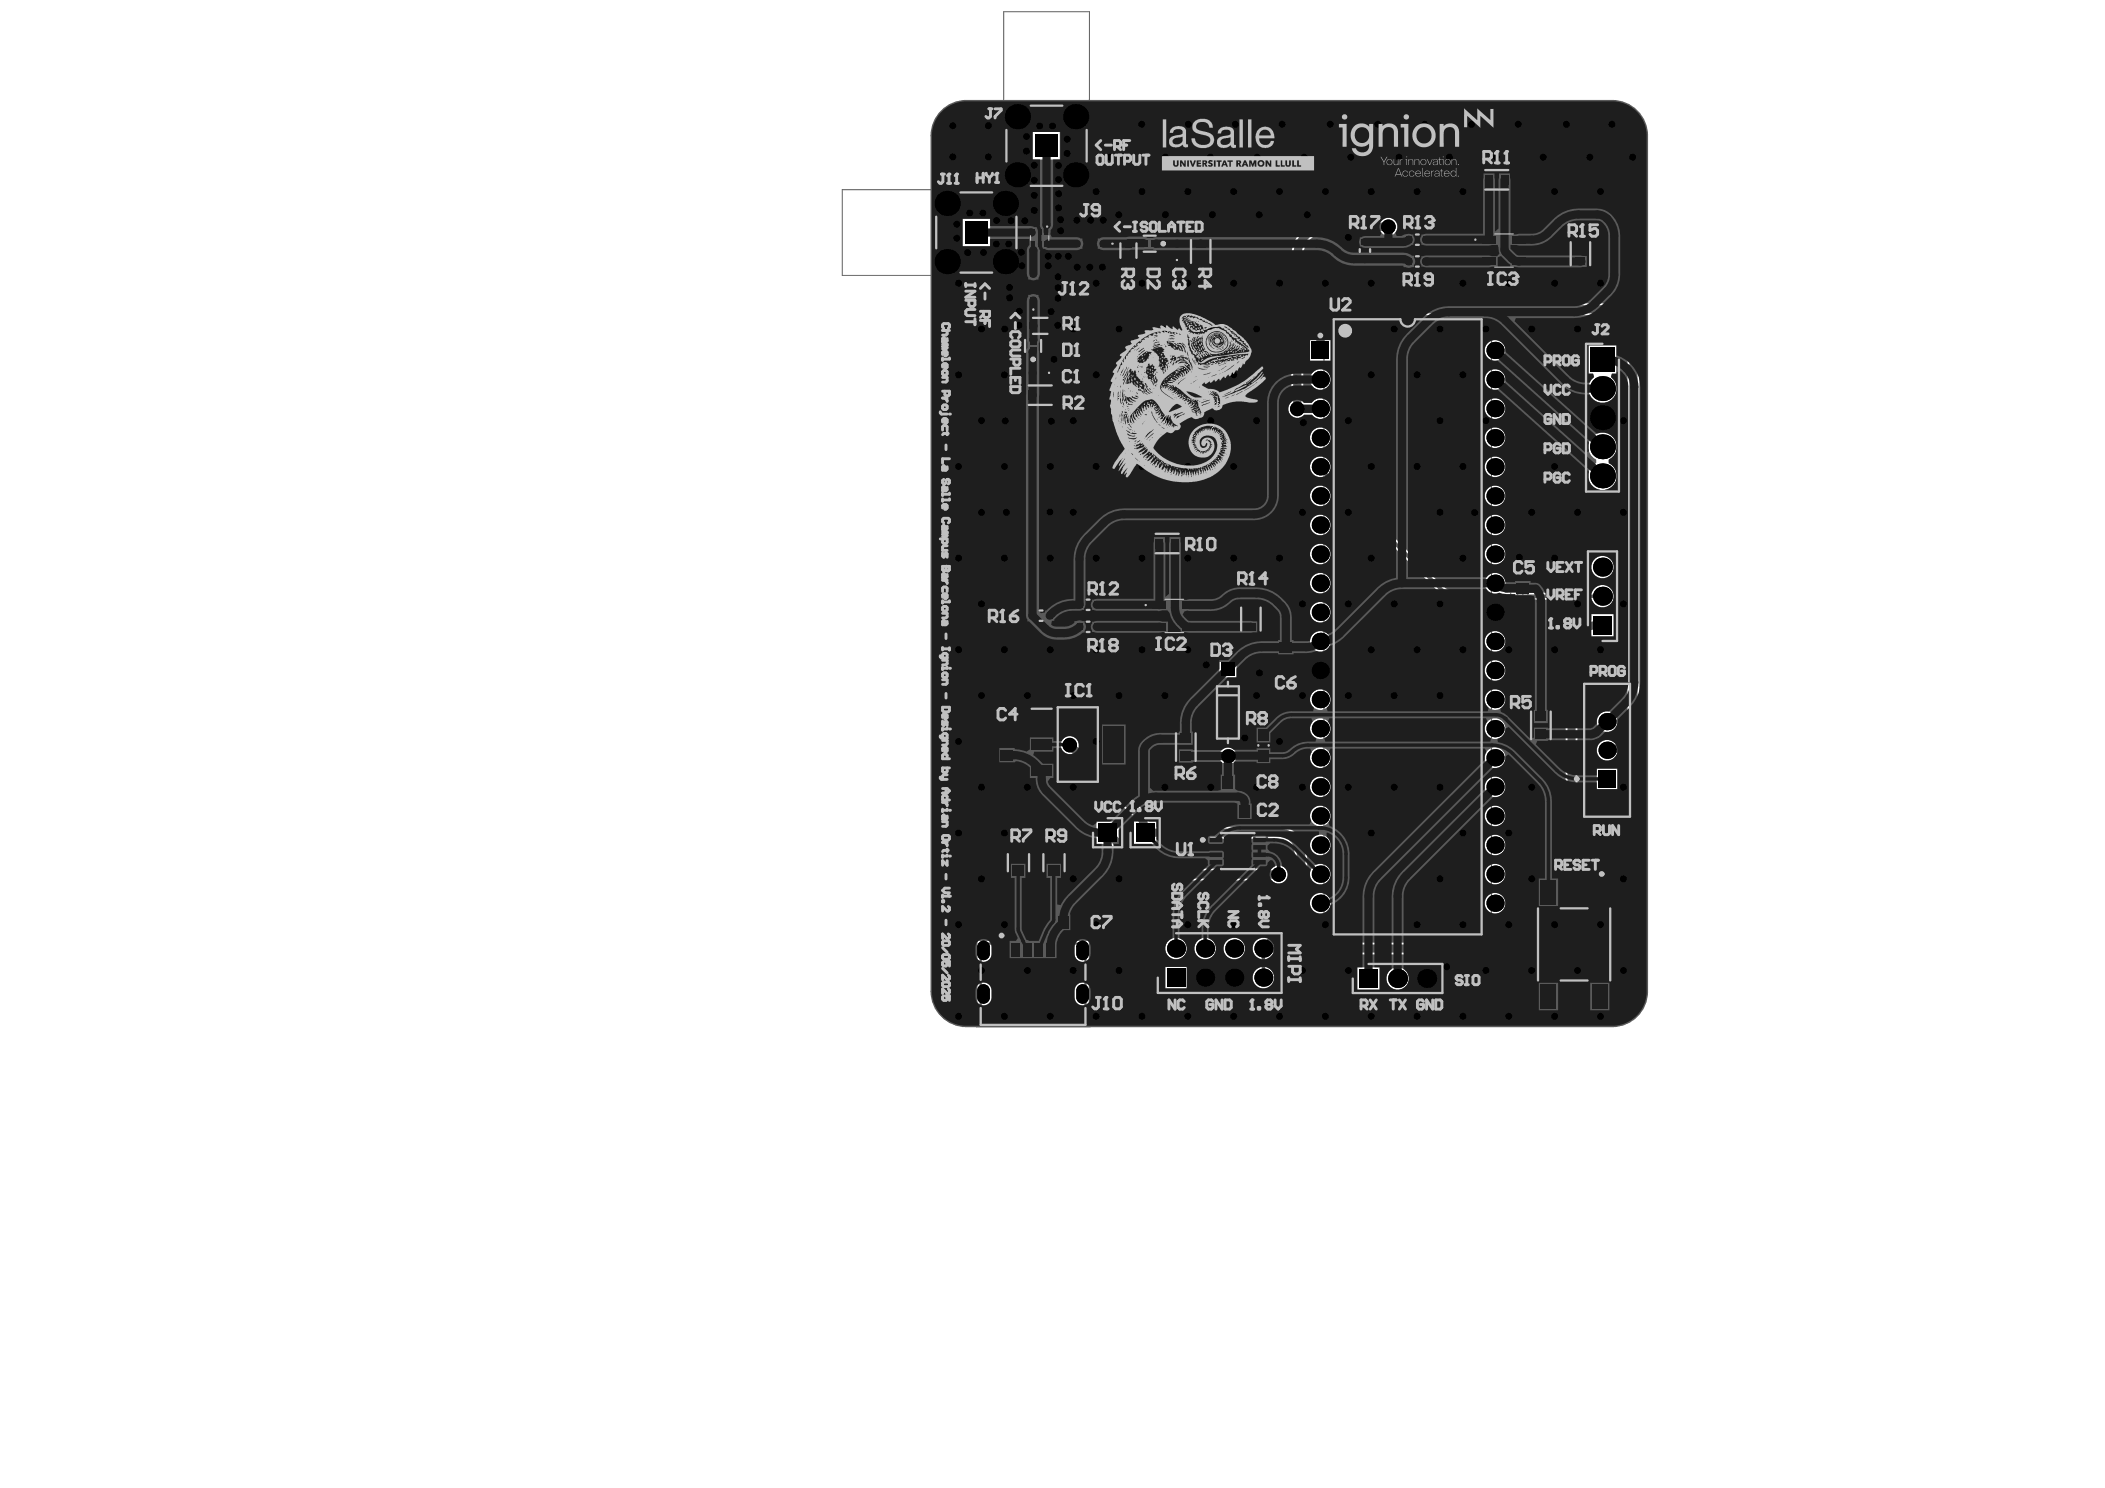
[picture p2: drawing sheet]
<svg xmlns="http://www.w3.org/2000/svg" width="297mm" height="210mm" viewBox="0 0 297 210" stroke-linecap="round" stroke-linejoin="round" font-family="sans-serif">
<g fill="none" stroke="#5a5a5a" stroke-width=".16">
<path d="M142 14.9h11.3v11.3h-11.3zM132.1 27.1h11.3v11.4h-11.3zM141.9 36.6h7.8v7.9h-7.8zM143.8 30.3h5.8v6.1h-5.8zM143.8 38.5h4v4h-4zM149.9 30.5h7.9v7.8h-7.9zM151.8 32.4h4v4h-4zM158.4 35.4h1.6M159.2 34.5v1.7M161.4 34.4h1.6M162.2 33.6v1.6M164.8 33.2h2.6v3.9h-2.6z"/>
<path d="M165.7 34.3h.8v1.7h-.8zM168.6 35.5h1.6M169.4 34.7v1.6M191.8 35.3h1.6M192.6 34.5v1.7M199.2 33.8h1.6M199.2 36.9h1.6M200 33v1.6M200 36.1v1.6M206.5 31.4h10.5v7.9h-10.5zM210.4 25.4h1.6M211.2 24.6v1.6"/>
<path d="M222.2 35.8h1.6M223 35v1.6M144.6 51.3h3.8v2.6h-3.8zM145 48.8h1.6M145.7 52.2h1.6v.8h-1.6zM145.8 48v1.6M146 46h1.6M146 55.7h1.6M146.8 45.2v1.6M146.8 54.9v1.7M186.8 45h23.6v86.8h-23.6zM224.1 48.5h4.1v20.8h-4.1z"/>
<path d="M163.9 76.7h1.6M164.7 75.9v1.6M224.1 77.8h4.1v12.6h-4.1zM146.1 86.8h1.6M146.9 86v1.7M149.3 99.8h5.6v10.5h-5.6zM152.7 85.3h1.7M152.7 88.4h1.7M153 99.8l-3.7 3.7M153.5 84.5v1.6M153.5 87.6v1.6M160 82.9h10.4v7.9h-10.4z"/>
<path d="M173.3 99.7v1.6M175.7 87.3h1.6M176.5 86.5v1.6M180.7 92.5h1.5M180.7 91.1h1.5v2.7h-1.5zM181.4 91.7v1.5M197.8 88.4h1.6M198.6 87.6v1.6M214.2 84.1h1.4M214.2 82.8h1.4v2.7h-1.4zM214.9 83.4v1.5M223.5 96.5h6.5v18.7h-6.5z"/>
<path d="M141.4 105.4h1.4M141.4 104h1.4v2.7h-1.4zM142.1 104.6v1.5M154.2 115.4h4.1v4.1h-4.1zM159.5 115.4h4.1v4.1h-4.1zM166.5 105.4h1.6M167.3 104.6v1.6M172.5 100.5h1.6M173.1 109.6h2.7v1.5h-2.7zM173.1 113.7h2.7v1.5h-2.7zM173.7 110.4h1.5M173.7 114.4h1.5"/>
<path d="M174.4 109.6v1.5M174.4 113.7v1.5M174.7 119.2v1.7M177.5 105.1h1.6M178.3 104.3v1.7M216.6 102.3h1.6M217.4 101.5v1.6M226 105.8h1.6M226.8 105v1.6M142.9 121.7h1.6M143.7 120.9v1.6M145 138.8h1.6"/>
<path d="M145.8 138v1.6M147.9 121.7h1.6M148.7 120.9v1.6M149.8 129.4h2.8v1.4h-2.8zM150.5 130.1h1.4M151.2 129.4v1.4M163.4 131.6h17.4v8.5h-17.4zM173.8 120.1h1.7M190.9 136h12.6v4.1h-12.6zM221.3 133.2h1.6M222.1 132.4v1.6"/>
<circle cx="188.3" cy="46.5" r=".81"/>
</g>
<g fill="none" stroke="#5a5a5a" stroke-width=".14">
<path d="M141.6 1.7h12.1v24.9h-12.1zM118.8 26.8h25v12h-25zM223.7 48.1h4.9v21.6h-4.9zM223.7 77.4h4.9v13.4h-4.9zM145.2 99.2h13.8v11.6h-13.8zM179.7 89.7h3.4v5.5h-3.4zM213.2 81.4h3.4v5.5h-3.4zM223.4 96.3h6.8v19.1h-6.8zM140.4 102.6h3.4v5.5h-3.4zM153.8 115h5v4.9h-5zM159.1 115h4.9v4.9h-4.9zM171.7 112.7h5.5v3.4h-5.5z"/>
<path d="M171.7 108.7h5.5v3.4h-5.5zM148.4 128.4h5.5v3.4h-5.5zM163 131.2h18.3v9.3h-18.3zM190.5 135.6h13.4v4.9h-13.4z"/>
</g>
<g fill="none" stroke="#5a5a5a" stroke-width=".32">
<path d="M145.4 32.9h2.6v1.3h-2.6zM158.5 33.7h1.5v3.3h-1.5zM161.2 33.7h2v1.4h-2zM168.5 33.7h1.8v3.6h-1.8zM191.7 33.6h1.8v3.5h-1.8zM198.2 32.9h3.6v1.8h-3.6zM198.2 36h3.6v1.8h-3.6zM209.4 24.5h3.6v1.8h-3.6zM210.9 33h2.6v4.7h-2.6zM222.1 34h1.8v3.6h-1.8zM145 54.9h3.6v1.7h-3.6zM145.1 47.8h1.4v2h-1.4z"/>
<path d="M145.1 45.3h3.3v1.4h-3.3zM162.9 75.8h3.6v1.8h-3.6zM145.1 86h3.6v1.7h-3.6zM151.8 84.4h3.5v1.8h-3.5zM151.8 87.5h3.5v1.8h-3.5zM164.4 84.5h2.6v4.7h-2.6zM171.6 93.2h3.4v14.6h-3.4zM175.6 85.5h1.8v3.6h-1.8zM216.3 100h2.3v4.7h-2.3zM142.5 119.4h2.4v4.6h-2.4zM147.5 119.4h2.4v4.6h-2.4zM166.2 103h2.3v4.7h-2.3z"/>
<path d="M170.5 117.1h8.3v5.9h-8.3zM177.4 102.7h1.8v4.9h-1.8zM137.7 132.5h16.1v12.2h-16.1zM216.9 124h10.5v18.4h-10.5z"/>
</g>
<g fill="#5a5a5a">
<path d="M201.1 33.3l.3-.2v1h-.1v-.8l-.2 .1z"/>
<path d="M201.9 33.2a.28 .28 0 0 1 .4-.1 .28 .28 0 0 1 0 .4 .33 .33 0 0 1 0 .6 .33 .33 0 0 1-.5-.3h.1a.2 .2 0 0 0 .2 .2 .2 .2 0 0 0 .2-.2 .2 .2 0 0 0-.1-.2h-.2l.1-.1a.18 .18 0 0 0 .2-.2 .18 .18 0 0 0-.2-.2 .18 .18 0 0 0-.2 .3l-.1-.1z"/>
<path d="M222.2 34.3h1.1v.2h-.9l.2 .2h-.1z"/>
<path d="M222.2 33.4h.2v.4h.2a.35 .35 0 0 1 .2-.5 .35 .35 0 0 1 .5 .3 .35 .35 0 0 1-.3 .4v-.1a.23 .23 0 0 0 .1-.3 .23 .23 0 0 0-.3-.2 .23 .23 0 0 0-.1 .3l.1 .2v.1l-.6-.1z"/>
<path d="M212.3 24.9l.4-.2v1h-.2v-.8l-.2 .1z"/>
<path d="M213.1 24.9l.4-.2v1h-.1v-.8l-.3 .1z"/>
<path d="M175.8 85.9h1v.1h-.8l.1 .2-.1 .1z"/>
<path d="M174.6 119.3h.2v.6a.27 .27 0 0 0 .2 .3 .27 .27 0 0 0 .3-.3v-.6h.1v.6a.41 .41 0 0 1-.4 .5 .41 .41 0 0 1-.4-.5z"/>
<path d="M175.7 119.6l.4-.3v1h-.1v-.7l-.2 .1z"/>
<path d="M146.2 137.9h.1v.7a.29 .29 0 0 1-.2 .3 .29 .29 0 0 1-.3-.3h.1a.16 .16 0 0 0 .2 .2 .16 .16 0 0 0 .1-.2z"/>
<path d="M146.6 138.1l.4-.2v1h-.2v-.8l-.2 .2z"/>
<path d="M142.9 120l1.1 .5v.1l-.4-.1-.5-.3v.5h-.2z"/>
<path d="M165.8 76.2l.3-.3v1h-.1v-.7l-.1 .1z"/>
<path d="M154.6 84.9l.4-.3v1h-.1v-.8l-.3 .2z"/>
<path d="M155.3 84.7h.1a.34 .34 0 0 1 .6 .1 .34 .34 0 0 1-.3 .5l-.2 .2h.5v.1h-.7l.2-.3a.35 .35 0 0 0 .2-.6h-.2v.2h-.2z"/>
<path d="M221.5 134.3h1.1v.7h-.2v-.6h-.3v.6h-.1v-.6h-.3v.7h-.2z"/>
<path d="M221.6 135.4l.3-.2v.2a.27 .27 0 0 0-.2 .2 .27 .27 0 0 0 .2 .3l.1-.2a.33 .33 0 0 1 .4-.4 .41 .41 0 0 1-.1 .7v-.2a.2 .2 0 0 0 .2-.2 .2 .2 0 0 0-.3-.1 .49 .49 0 0 1-.5 .5l-.2-.2z"/>
<path d="M221.5 136.2h1.1v.8h-.2v-.7h-.3v.6h-.1v-.6h-.3v.7h-.2z"/>
<path d="M221.5 137.4h.9v-.3h.2v.8h-.2v-.3h-.9z"/>
<path d="M173 101.7l.2-.2 .1 .2a.2 .2 0 0 0-.2 .2 .2 .2 0 0 0 .2 .1 .2 .2 0 0 0 .2-.2h.1a.18 .18 0 0 0 .1 .2 .18 .18 0 0 0 .2-.1 .18 .18 0 0 0-.2-.2v-.2a.29 .29 0 0 1 .3 .4 .29 .29 0 0 1-.4 .2l-.1-.1a.31 .31 0 0 1-.4 .1 .31 .31 0 0 1-.1-.4z"/>
<path d="M216.6 100.7h.2v.4l.3 .1a.34 .34 0 0 1 .2-.5 .34 .34 0 0 1 .4 .2 .34 .34 0 0 1-.3 .5v-.2a.22 .22 0 0 0 .1-.3 .22 .22 0 0 0-.3-.1 .22 .22 0 0 0 0 .4v.1l-.6-.1z"/>
<path d="M148 86.3l.4-.2v1h-.2v-.8l-.2 .2z"/>
<path d="M154.6 87.9l.4-.2v1h-.1v-.8l-.3 .2z"/>
<path d="M201.1 36.4l.3-.3v1.1h-.1v-.8l-.2 .1z"/>
<path d="M191.9 33.9h1v.1h-.8l.1 .3h-.1z"/>
<path d="M191.9 32.9l.5 .3 .5 .1v.1h-.4l-.5-.3v.5h-.1z"/>
<path d="M145.1 55.4h.7l-.3 .5a.26 .26 0 0 0-.2 .2 .26 .26 0 0 0 .1 .3l.2-.1v-.1h.2a.34 .34 0 0 1-.6 .2 .34 .34 0 0 1 .2-.5l.2-.3h-.5z"/>
<path d="M177.7 104.5l-.1 .5h.3v-.4zM177.6 104.4a.27 .27 0 0 1 .3 0 .27 .27 0 0 1 .2 .3l.5-.5v.2l-.5 .4v.2h.5v.2h-1.1z"/>
<path d="M177.6 103.8a.15 .15 0 0 0 .3 0 .15 .15 0 0 0-.3 0zM178 103.9a.25 .25 0 0 0 .5 0 .25 .25 0 0 0-.5 0zM177.5 103.7l.4-.2 .1 .2a.33 .33 0 0 1 .4-.2 .33 .33 0 0 1 .2 .5 .33 .33 0 0 1-.4 .2l-.2-.2a.31 .31 0 0 1-.3 .1 .31 .31 0 0 1-.2-.3z"/>
<path d="M200.1 33.2v.3h.4a.17 .17 0 0 0 .2-.1 .17 .17 0 0 0-.2-.2zM200 33.1h.5a.28 .28 0 0 1 .3 .2 .28 .28 0 0 1-.3 .3l.4 .5h-.2l-.3-.5h-.3v.5h-.1z"/>
<path d="M222.4 35.2v.5h.3v-.5l-.1-.1zM222.3 35.1a.31 .31 0 0 1 .3-.1 .31 .31 0 0 1 .2 .3l.5-.4v.2l-.5 .3v.3h.5v.1h-1.1z"/>
<path d="M211.3 24.8v.3h.3a.17 .17 0 0 0 .3-.1 .17 .17 0 0 0-.2-.2zM211.2 24.7h.5a.29 .29 0 0 1 .3 .2 .29 .29 0 0 1-.3 .3l.2 .1 .2 .4h-.2l-.3-.5h-.3v.5h-.1z"/>
<path d="M175.9 86.8v.4h.3v-.4l-.1-.1zM175.8 86.6a.32 .32 0 0 1 .5 .2l.5-.4v.2l-.5 .3v.3h.5v.2h-1z"/>
<path d="M176 85.2l.4 .3v-.3zM175.8 85h.6v-.1h.1v.1h.3v.2h-.3v.4h-.1z"/>
<path d="M166.7 104.8l-.1 .5h.4v-.5zM166.6 104.7a.32 .32 0 0 1 .3-.1 .32 .32 0 0 1 .2 .3l.5-.4v.2l-.5 .3v.3h.5v.1h-1z"/>
<path d="M166.6 103.8l.2-.1v.2a.24 .24 0 0 0-.1 .3 .24 .24 0 0 0 .4 .1l-.2-.1a.36 .36 0 0 1 .4-.5 .36 .36 0 0 1 .3 .5 .36 .36 0 0 1-.5 .2 .39 .39 0 0 1-.5-.1 .39 .39 0 0 1 0-.5zM167 104a.25 .25 0 0 0 .5 0 .25 .25 0 0 0-.5 0z"/>
<path d="M147.5 138.1v.2a.33 .33 0 0 0 .2 .5l.1-.1v-.4a.22 .22 0 0 0 0-.2 .22 .22 0 0 0-.3 0zM147.4 138a.32 .32 0 0 1 .4-.1 .32 .32 0 0 1 .1 .4h.1a.42 .42 0 0 1-.5 .6l-.2-.4z"/>
<path d="M148 121.1v.5h.4l-.1-.5zM147.9 121l.1-.1a.3 .3 0 0 1 .3 0 .3 .3 0 0 1 .2 .3l.1-.2 .3-.2v.2l-.4 .3v.3h.4v.1h-1z"/>
<path d="M148 120.4a.25 .25 0 0 0 .5 0 .25 .25 0 0 0-.5 0zM147.9 120.2l.5-.2a.43 .43 0 0 1 .4 .1 .43 .43 0 0 1 .1 .5l-.1 .1-.1-.1a.19 .19 0 0 0 .1-.3 .19 .19 0 0 0-.2-.1h-.2a.33 .33 0 0 1 .1 .4 .33 .33 0 0 1-.5 .1 .33 .33 0 0 1-.1-.5z"/>
<path d="M143.1 121.1l-.1 .5h.4l-.1-.5zM143 121v-.1a.27 .27 0 0 1 .3 0 .27 .27 0 0 1 .2 .3l.5-.4v.2l-.5 .3v.3h.5v.1h-1.1z"/>
<path d="M164.8 76v.4h.3a.18 .18 0 0 0 .3-.2 .17 .17 0 0 0-.2-.2zM164.7 75.9h.5a.29 .29 0 0 1 .3 .3 .29 .29 0 0 1-.3 .3l.4 .4h-.2l-.3-.4h-.3v.4h-.1z"/>
<path d="M166.6 76.1v.2a.4 .4 0 0 0 .3 .6l.1-.4a.4 .4 0 0 0-.2-.5zM166.6 76a.37 .37 0 0 1 .5 0 .37 .37 0 0 1 0 .5 .35 .35 0 0 1-.3 .4 .35 .35 0 0 1-.3-.4z"/>
<path d="M153.7 84.7v.4h.3a.19 .19 0 0 0 .2-.2 .19 .19 0 0 0-.2-.2zM153.5 84.6h.5a.31 .31 0 0 1 .4 .2 .31 .31 0 0 1-.3 .4l.3 .4h-.1l-.4-.4h-.2v.4h-.2z"/>
<path d="M222.1 133.4v.3a.17 .17 0 0 0 .2 .2 .17 .17 0 0 0 .1-.2v-.3zM221.5 133.3h1.1v.4a.29 .29 0 0 1-.3 .4 .29 .29 0 0 1-.3-.3l-.5 .4v-.2l.5-.3v-.3h-.5z"/>
<path d="M173.1 100.7v.2a.42 .42 0 0 0 .4 .3 .42 .42 0 0 0 .4-.3v-.2zM173 100.5h1v.5a.53 .53 0 0 1-.6 .4 .53 .53 0 0 1-.4-.5z"/>
<path d="M216.8 101.7v.5h.3v-.5h-.1zM216.7 101.6a.31 .31 0 0 1 .3-.1 .31 .31 0 0 1 .2 .3l.5-.4v.2l-.5 .3v.3h.5v.2h-1.1z"/>
<path d="M147 86.2v.4h.3a.18 .18 0 0 0 .3-.2 .17 .17 0 0 0-.2-.2zM146.9 86.1h.5a.29 .29 0 0 1 .3 .3 .29 .29 0 0 1-.3 .3l.2 .1 .2 .3h-.2l-.3-.4h-.3v.4h-.1z"/>
<path d="M148.8 86.2a.32 .32 0 0 1 .5 .1h-.1a.23 .23 0 0 0-.3-.1 .23 .23 0 0 0-.1 .4 .33 .33 0 0 1 .5 0 .33 .33 0 0 1-.1 .5 .33 .33 0 0 1-.5-.2v-.4zM148.8 86.8a.25 .25 0 0 0 .5 0 .25 .25 0 0 0-.5 0z"/>
<path d="M153.7 87.8v.4h.3a.19 .19 0 0 0 .2-.2 .19 .19 0 0 0-.2-.2zM153.5 87.7h.5a.31 .31 0 0 1 .4 .2 .31 .31 0 0 1-.3 .4l.1 .1 .2 .3h-.1l-.4-.5h-.2v.5h-.2z"/>
<path d="M155.5 87.9a.17 .17 0 0 0 .3 0 .17 .17 0 0 0-.3 0zM155.4 88.4a.25 .25 0 0 0 .5 0 .25 .25 0 0 0-.5 0zM155.4 87.8a.28 .28 0 0 1 .4-.1 .28 .28 0 0 1 0 .5 .31 .31 0 0 1 .1 .4 .31 .31 0 0 1-.5 0 .31 .31 0 0 1 .1-.4l-.2-.2z"/>
<path d="M200.1 36.2v.4h.4a.19 .19 0 0 0 .2-.2 .19 .19 0 0 0-.2-.2zM200 36.2h.5a.29 .29 0 0 1 .3 .2 .29 .29 0 0 1-.3 .3l.4 .5h-.2l-.3-.5h-.3v.5h-.1z"/>
<path d="M201.9 36.5a.22 .22 0 0 0 .4 0 .22 .22 0 0 0-.4 0zM201.9 36.2a.44 .44 0 0 1 .5 .1 .44 .44 0 0 1 0 .6 .31 .31 0 0 1-.3 .3 .31 .31 0 0 1-.3-.3h.1a.23 .23 0 0 0 .3 .1 .23 .23 0 0 0 .1-.3 .32 .32 0 0 1-.5 0 .32 .32 0 0 1 .1-.5z"/>
<path d="M192 34.8v.4h.3v-.4l-.1-.1zM191.9 34.7l.1-.1a.26 .26 0 0 1 .3 0 .26 .26 0 0 1 .1 .2l.5-.3v.1l-.5 .3v.3h.5v.2h-1z"/>
<path d="M168.8 34.9v.4h.3v-.5zM168.7 34.8h.1a.26 .26 0 0 1 .3-.1 .26 .26 0 0 1 .1 .3l.5-.4v.2l-.4 .2v.3h.4v.2h-1z"/>
<path d="M168.9 34.1l.5 .3v-.3zM168.7 34h.7v-.2h.1v.2h.2v.1h-.2v.5h-.1z"/>
<path d="M146.1 56.1l.1 .3h.4v-.3zM145.9 55.4h.1l.4 .5h.2v-.5h.2v1.1h-.5a.29 .29 0 0 1-.4-.3 .29 .29 0 0 1 .3-.3z"/>
</g>
<g fill="none" stroke="#5a5a5a" stroke-width=".32">
<path d="M158.5 33.7h1.5v3.3h-1.5zM158.7 34.3h1.1v2.1h-1.1zM161.2 33.7h2v1.4h-2zM161.4 33.9h1.7v1h-1.7zM168.5 33.7h1.8v3.6h-1.8zM168.8 34.2h1.3v2.6h-1.3zM191.7 33.6h1.8v3.5h-1.8zM191.9 33.9h1.4v2.9h-1.4zM198.2 32.9h3.6v1.8h-3.6zM198.2 36h3.6v1.8h-3.6zM198.6 33.1h2.9v1.4h-2.9zM198.6 36.2h2.9v1.4h-2.9z"/>
<path d="M209.4 24.5h3.6v1.8h-3.6zM209.9 24.7h2.6v1.3h-2.6zM222.1 34h1.8v3.6h-1.8zM222.4 34.5h1.3v2.6h-1.3zM145 54.9h3.6v1.7h-3.6zM145.1 47.8h1.4v2h-1.4zM145.1 45.3h3.3v1.4h-3.3zM145.3 47.9h1v1.7h-1zM145.5 55.1h2.6v1.3h-2.6zM145.8 45.4h2v1.1h-2zM162.9 75.8h3.6v1.8h-3.6zM163.4 76h2.6v1.3h-2.6z"/>
<path d="M145.1 86h3.6v1.7h-3.6zM145.5 86.1h2.9v1.5h-2.9zM151.8 84.4h3.5v1.8h-3.5zM151.8 87.5h3.5v1.8h-3.5zM152.1 84.6h2.9v1.4h-2.9zM152.1 87.7h2.9v1.5h-2.9zM171.6 93.2h3.4v14.6h-3.4zM171.7 96.8h3.1v7.4h-3.1zM175.6 85.5h1.8v3.6h-1.8zM175.9 86h1.3v2.6h-1.3zM216.3 100h2.3v4.7h-2.3zM142.5 119.4h2.4v4.6h-2.4z"/>
<path d="M147.5 119.4h2.4v4.6h-2.4zM166.2 103h2.3v4.7h-2.3zM166.7 104.1h1.3v2.6h-1.3zM170.5 117.1h8.3v5.9h-8.3zM172.3 117.5h4.7v5.1h-4.7zM177.4 102.7h1.8v4.9h-1.8zM177.6 103.8h1.4v2.7h-1.4zM216.8 101h1.3v2.6h-1.3zM137.7 132.5h16.1v12.2h-16.1zM138.4 133.1h14.8v11.5h-14.8zM143 120.4h1.4v2.5h-1.4zM148 120.4h1.4v2.5h-1.4z"/>
<path d="M216.9 124h10.5v18.4h-10.5zM217 128.1h10.2v10.2h-10.2z"/>
</g>
<path d="M132.7 16a4.8 4.8 0 0 1 3.7-1.7h91.1a4.9 4.9 0 0 1 4.9 4.8v120.7a4.8 4.8 0 0 1-4.9 4.9h-91.1a4.9 4.9 0 0 1-4.9-4.9v-120.7a4.8 4.8 0 0 1 1.2-3.1z" fill="none" stroke="#5a5a5a" stroke-width=".41"/>
<path d="M132.7 15.9a4.8 4.8 0 0 1 3.7-1.6h91.1a4.8 4.8 0 0 1 4.9 4.8v120.7a4.8 4.8 0 0 1-4.9 4.9h-91.1a4.8 4.8 0 0 1-4.9-4.9v-120.6a4.8 4.8 0 0 1 1.2-3.3zM145.7 18.6v3.9h3.8v-3.9zM183.7 32.6a4.9 4.9 0 0 0-1.5 3.5v20.6a1.27 1.27 0 0 0 0 1.9 1.27 1.27 0 0 0 1.8-.1h1.1a1.46 1.46 0 0 0 2.2 .2 1.46 1.46 0 0 0 0-2.2 1.46 1.46 0 0 0-2.2 .3h-1.1l-.1-.1v-20.6a3.2 3.2 0 0 1 3.3-3.3h7.8a1.28 1.28 0 0 0 1.8 .1 1.28 1.28 0 0 0 0-1.8 1.28 1.28 0 0 0-1.8 .1h-7.8a5 5 0 0 0-3.5 1.4zM135.8 30.9v3.8h3.9v-3.8zM209.5 49.4a1.47 1.47 0 0 0 2.9 0 1.47 1.47 0 0 0-2.9 0zM209.5 53.5a1.47 1.47 0 0 0 2.9 0 1.47 1.47 0 0 0-2.9 0zM184.8 53.5a1.5 1.5 0 0 0 3 0 1.5 1.5 0 0 0-3 0zM224.1 48.7v4h.7l.1 .5a2.01 2.01 0 0 0-.3 3 2.01 2.01 0 0 0 3 0 2.01 2.01 0 0 0-.3-3l.2-.5h.6v-4zM209.5 57.6a1.47 1.47 0 0 0 2.9 0 1.47 1.47 0 0 0-2.9 0zM209.5 61.7a1.47 1.47 0 0 0 2.9 0 1.47 1.47 0 0 0-2.9 0zM184.8 61.7a1.5 1.5 0 0 0 3 0 1.5 1.5 0 0 0-3 0zM209.5 65.9a1.47 1.47 0 0 0 2.9 0 1.47 1.47 0 0 0-2.9 0zM224.5 61.8a2 2 0 0 0 .7 3v.5a2.01 2.01 0 0 0-.6 3.1 2.01 2.01 0 0 0 3.1 0 2.01 2.01 0 0 0-.7-3.1v-.5a2.01 2.01 0 0 0 .7-3.1 2.01 2.01 0 0 0-3.2 .1zM209.5 70a1.47 1.47 0 0 0 2.9 0 1.47 1.47 0 0 0-2.9 0zM184.8 70a1.5 1.5 0 0 0 3 0 1.5 1.5 0 0 0-3 0zM209.5 74.1a1.47 1.47 0 0 0 2.9 0 1.47 1.47 0 0 0-2.9 0zM184.8 74.1a1.5 1.5 0 0 0 3 0 1.5 1.5 0 0 0-3 0zM209.5 78.2a1.47 1.47 0 0 0 2.9 0 1.47 1.47 0 0 0-2.9 0zM184.8 78.2a1.5 1.5 0 0 0 3 0 1.5 1.5 0 0 0-3 0zM224.5 80a1.6 1.6 0 0 0 3.2 0 1.6 1.6 0 0 0-3.2 0zM184.8 82.3a1.5 1.5 0 0 0 3 0 1.5 1.5 0 0 0-3 0zM185.1 65a1.46 1.46 0 0 0 0 1.7 1.46 1.46 0 0 0 1.7 .5l15.6 15.7a4.7 4.7 0 0 0 3.6 1.7h18.6a1.58 1.58 0 0 0 2.5 .8 1.58 1.58 0 0 0 0-2.6 1.58 1.58 0 0 0-2.5 .8h-12.2l-.2-.5a1.46 1.46 0 0 0-1.2-2.3 1.46 1.46 0 0 0-1.2 2.3l-.2 .5h-3.6a3.5 3.5 0 0 1-2.5-1l-16-16a1.46 1.46 0 0 0-.4-2 1.46 1.46 0 0 0-2 .4zM184.8 86.4a1.5 1.5 0 0 0 3 0 1.5 1.5 0 0 0-3 0zM149.9 104.3a1.27 1.27 0 0 0-.1 1.4 1.27 1.27 0 0 0 1.2 .7l9.1 9-.1 3.6h3.2v-.7h17.4a2.5 2.5 0 0 1 2.2 2.8v5.7a3.1 3.1 0 0 1-1 2.3l-3.2 3.2a1.52 1.52 0 0 0-1.8 1.1 1.52 1.52 0 0 0 1 1.8v1.3a1.52 1.52 0 0 0-.8 2.3 1.52 1.52 0 0 0 2.5 0 1.52 1.52 0 0 0-.7-2.3v-1.3l.4-.2 .3-.4h38.2a4.9 4.9 0 0 0 4.9-4.9v-38a2.6 2.6 0 0 1 1.5-2.4l.5 .3v.2h3.1v-3.2h-3.1v.8a4.3 4.3 0 0 0-3.7 4.3v38a3.2 3.2 0 0 1-3.2 3.3h-36.8l-.2-.5 2.3-2.3a4.9 4.9 0 0 0 1.4-2.6h.5a1.47 1.47 0 0 0 2.1 1.1 1.47 1.47 0 0 0 .3-2.4 1.47 1.47 0 0 0-2.3 .6l-.5-.1v-2.9l.4-.1a1.47 1.47 0 0 0 2.3 .7 1.47 1.47 0 0 0 0-2.4 1.47 1.47 0 0 0-2.3 .7l-.4-.1a6.1 6.1 0 0 0-1.5-5v-.1a3.4 3.4 0 0 0-2.4-1h-17.4v-.7h-1a4.9 4.9 0 0 0-1.2-2l-8.8-8.7a1.28 1.28 0 0 0-.8-1.3 1.28 1.28 0 0 0-1.5 .4zM209.5 90.5a1.47 1.47 0 0 0 2.9 0 1.47 1.47 0 0 0-2.9 0zM184.8 90.5a1.5 1.5 0 0 0 3 0 1.5 1.5 0 0 0-3 0zM172.1 93.1v2.5h2.4v-2.5zM209.5 94.6a1.47 1.47 0 0 0 2.9 0 1.47 1.47 0 0 0-2.9 0zM209.5 98.7a1.47 1.47 0 0 0 2.9 0 1.47 1.47 0 0 0-2.9 0zM184.8 98.7a1.5 1.5 0 0 0 3 0 1.5 1.5 0 0 0-3 0zM225.3 101.8a1.47 1.47 0 0 0 2.9 0 1.47 1.47 0 0 0-2.9 0zM209.5 102.8a1.47 1.47 0 0 0 2.9 0 1.47 1.47 0 0 0-2.9 0zM184.8 102.8a1.5 1.5 0 0 0 3 0 1.5 1.5 0 0 0-3 0zM186.9 44.2a5 5 0 0 0-1.4 3.8h-.6v2.9h2.9v-2.9h-.3l-.3-.5a3.2 3.2 0 0 1 3.2-3h36a3.2 3.2 0 0 1 3.3 3.2v54.4a2.85 2.85 0 0 1-1.9 2.7 1.46 1.46 0 0 0-2.2 .1 1.46 1.46 0 0 0 .4 2.2 1.46 1.46 0 0 0 2.1-.6 4.5 4.5 0 0 0 3.2-4.4v-54.4a4.9 4.9 0 0 0-4.9-4.9h-36a4.9 4.9 0 0 0-3.5 1.4zM172.1 106.7a1.22 1.22 0 0 0 2.4 0 1.22 1.22 0 0 0-2.4 0zM209.5 106.9a1.47 1.47 0 0 0 2.9 0 1.47 1.47 0 0 0-2.9 0zM184.8 106.9a1.5 1.5 0 0 0 3 0 1.5 1.5 0 0 0-3 0zM225.3 108.4v2.9h2.9v-2.9zM209.5 111a1.47 1.47 0 0 0 2.9 0 1.47 1.47 0 0 0-2.9 0zM184.8 111a1.5 1.5 0 0 0 3 0 1.5 1.5 0 0 0-3 0zM209.5 115.1a1.47 1.47 0 0 0 2.9 0 1.47 1.47 0 0 0-2.9 0zM184.8 115.1a1.5 1.5 0 0 0 3 0 1.5 1.5 0 0 0-3 0zM209.5 119.2a1.47 1.47 0 0 0 2.9 0 1.47 1.47 0 0 0-2.9 0zM184.8 119.2a1.5 1.5 0 0 0 3 0 1.5 1.5 0 0 0-3 0zM154.7 115.9v3.1h2l3.7 3.8a5 5 0 0 0 3.5 1.4h15.6a1.28 1.28 0 0 0 1.8 .1 1.28 1.28 0 0 0 0-1.9 1.28 1.28 0 0 0-1.8 .1h-15.6a3.1 3.1 0 0 1-2.3-.9l-3.7-3.7v-2zM209.5 123.3a1.47 1.47 0 0 0 2.9 0 1.47 1.47 0 0 0-2.9 0zM209.5 127.4a1.47 1.47 0 0 0 2.9 0 1.47 1.47 0 0 0-2.9 0zM172.6 133.8a1.55 1.55 0 0 0 3.1 0 1.55 1.55 0 0 0-3.1 0zM168.5 133.8a1.55 1.55 0 0 0 3.1 0 1.55 1.55 0 0 0-3.1 0zM164.4 133.8a1.55 1.55 0 0 0 3.1 0 1.55 1.55 0 0 0-3.1 0zM152 132.8a2.49 2.49 0 0 0-.2 2.3 1.14 1.14 0 0 0 1.3 .6 1.14 1.14 0 0 0 .8-1.1 1.74 1.74 0 0 0-.6-2 1.14 1.14 0 0 0-1.3 .2zM138 132.8a2.49 2.49 0 0 0-.2 2.3 1.14 1.14 0 0 0 1.3 .6 1.14 1.14 0 0 0 .8-1.1 1.74 1.74 0 0 0-.5-2 1.14 1.14 0 0 0-1.4 .2zM164.4 136.4v3h3.1v-3zM195.6 138a1.6 1.6 0 0 0 3.2 0 1.6 1.6 0 0 0-3.2 0zM191.5 136.5v3.1h3.2v-3.1zM152 138.9a2.49 2.49 0 0 0-.2 2.4 1.14 1.14 0 0 0 1.3 .5 1.14 1.14 0 0 0 .8-1.1 1.74 1.74 0 0 0-.6-2 1.14 1.14 0 0 0-1.3 .2zM138 138.9a2.49 2.49 0 0 0-.2 2.4 1.14 1.14 0 0 0 1.3 .5 1.14 1.14 0 0 0 .8-1.1 1.74 1.74 0 0 0-.5-2 1.14 1.14 0 0 0-1.4 .2z" fill="#5a5a5a"/>
<path d="M186.3 49.4a5.5 5.5 0 0 1 1-4.3 4.1 4.1 0 0 1 3.1-1.5h36a4.1 4.1 0 0 1 4.1 4.1v54.4a3.7 3.7 0 0 1-3.7 3.7M226.1 88.2a3.6 3.6 0 0 0-4.3 3.5v38a4.1 4.1 0 0 1-4.1 4.1h-39.4l4.1-4.1a4.1 4.1 0 0 0 1.2-2.9v-5.7a3.4 3.4 0 0 0-3-3.6l-19-.1a4.1 4.1 0 0 0-1.2-2.9l-9.4-9.4" fill="none" stroke="#5a5a5a" stroke-width="1.1"/>
<path d="M195.9 32h-8.7a4.1 4.1 0 0 0-4.1 4.1v21.6l3.2-.1M156.3 117.5l4.7 4.7a4.1 4.1 0 0 0 2.9 1.2h16.5" fill="none" stroke="#5a5a5a" stroke-width="1.2"/>
<path d="M186.3 49.2v.2M186.3 65.9l.2 .4 16.6 16.6a4.1 4.1 0 0 0 2.9 1.2h20.1M225.7 87.9h.4M178.3 133.8v4.1" fill="none" stroke="#5a5a5a" stroke-width=".49"/>
<g fill="#000">
<path d="M138.8 138.8a.89 .89 0 0 1 .9 .9h-.9zM138.2 139.1l.6-.3v.9h-.9zM138.8 132.7a.89 .89 0 0 1 .9 .9h-.9zM138.2 133l.6-.3v.9h-.9zM137.9 134.6h.9v.8a.89 .89 0 0 1-.9-.8zM138.8 134.6h.9a.89 .89 0 0 1-.9 .8zM152.8 138.8a.89 .89 0 0 1 .9 .9h-.9zM152.1 139.1l.7-.3v.9h-.9zM152.8 132.7a.89 .89 0 0 1 .9 .9h-.9zM152.1 133l.7-.3v.9h-.9zM151.9 134.6h.9v.8a.89 .89 0 0 1-.9-.8zM152.8 134.6h.9a.89 .89 0 0 1-.9 .8z"/>
<path d="M137.9 140.7h.9v.9a.89 .89 0 0 1-.9-.9zM138.8 140.7h.9a.89 .89 0 0 1-.9 .9zM151.9 140.7h.9v.9a.89 .89 0 0 1-.9-.9zM152.8 140.7h.9a.89 .89 0 0 1-.9 .9z"/>
<circle cx="134.5" cy="17.7" r=".49"/>
<circle cx="139.5" cy="17.7" r=".49"/>
<circle cx="143.6" cy="16.5" r="1.78"/>
<circle cx="144.8" cy="19.3" r=".49"/>
<circle cx="146.7" cy="17.8" r=".49"/>
<circle cx="148.5" cy="17.8" r=".49"/>
<circle cx="150.6" cy="19.6" r=".49"/>
<circle cx="151.8" cy="16.5" r="1.78"/>
<circle cx="161.1" cy="17.5" r=".49"/>
<circle cx="167.7" cy="17.5" r=".49"/>
<circle cx="174.3" cy="17.5" r=".49"/>
<circle cx="180.9" cy="17.5" r=".49"/>
<circle cx="187.7" cy="17.5" r=".49"/>
<circle cx="194.4" cy="17.5" r=".49"/>
<circle cx="201" cy="17.5" r=".49"/>
<circle cx="207.6" cy="17.5" r=".49"/>
<circle cx="214.2" cy="17.5" r=".49"/>
<circle cx="221" cy="17.5" r=".49"/>
<circle cx="227.5" cy="17.5" r=".49"/>
<circle cx="133.7" cy="36.9" r="1.78"/>
<circle cx="133.7" cy="28.7" r="1.78"/>
<circle cx="134.5" cy="22.1" r=".49"/>
<circle cx="135" cy="33.6" r=".49"/>
<circle cx="135" cy="31.6" r=".49"/>
<circle cx="135.3" cy="40" r=".49"/>
<circle cx="136.6" cy="35.6" r=".49"/>
<circle cx="136.8" cy="30.1" r=".49"/>
<circle cx="138.7" cy="30.1" r=".49"/>
<circle cx="138.8" cy="35.6" r=".49"/>
<circle cx="139.5" cy="22.1" r=".49"/>
<circle cx="140.6" cy="34.4" r=".49"/>
<circle cx="140.6" cy="31.1" r=".49"/>
<circle cx="141.9" cy="36.9" r="1.78"/>
<circle cx="141.9" cy="28.7" r="1.78"/>
<circle cx="142.3" cy="34.4" r=".49"/>
<circle cx="142.7" cy="31.1" r=".49"/>
<circle cx="143.6" cy="24.7" r="1.78"/>
<circle cx="144.1" cy="35.6" r=".49"/>
<circle cx="144.2" cy="37.5" r=".49"/>
<circle cx="144.6" cy="31.1" r=".49"/>
<circle cx="144.8" cy="21.3" r=".49"/>
<circle cx="145.9" cy="27.6" r=".49"/>
<circle cx="145.9" cy="23.3" r=".49"/>
<circle cx="145.9" cy="25.4" r=".49"/>
<circle cx="145.9" cy="29.7" r=".49"/>
<circle cx="147.9" cy="37.5" r=".49"/>
<circle cx="147.9" cy="36.2" r=".49"/>
<circle cx="149.3" cy="39.1" r=".49"/>
<circle cx="149.3" cy="36.2" r=".49"/>
<circle cx="149.4" cy="23.3" r=".49"/>
<circle cx="149.4" cy="27.3" r=".49"/>
<circle cx="149.4" cy="25.3" r=".49"/>
<circle cx="149.4" cy="29.3" r=".49"/>
<circle cx="149.7" cy="32.6" r=".49"/>
<circle cx="149.7" cy="31" r=".49"/>
<circle cx="150.6" cy="21.7" r=".49"/>
<circle cx="150.8" cy="36.2" r=".49"/>
<circle cx="151.8" cy="24.7" r="1.78"/>
<circle cx="152" cy="31.1" r=".49"/>
<circle cx="152" cy="37.7" r=".49"/>
<circle cx="153.8" cy="37.7" r=".49"/>
<circle cx="153.9" cy="31.1" r=".49"/>
<circle cx="154.7" cy="40" r=".49"/>
<circle cx="154.7" cy="27" r=".49"/>
<circle cx="155.6" cy="37.7" r=".49"/>
<circle cx="155.7" cy="31.1" r=".49"/>
<circle cx="156.6" cy="22.2" r=".49"/>
<circle cx="157.9" cy="30.3" r=".49"/>
<circle cx="161.1" cy="40" r=".49"/>
<circle cx="161.1" cy="27" r=".49"/>
<circle cx="164.5" cy="30.3" r=".49"/>
<circle cx="164.5" cy="22.2" r=".49"/>
<circle cx="167.6" cy="40" r=".49"/>
<circle cx="167.6" cy="27" r=".49"/>
<circle cx="170.8" cy="22.2" r=".49"/>
<circle cx="171.1" cy="30.3" r=".49"/>
<circle cx="174.1" cy="40" r=".49"/>
<circle cx="174.1" cy="27" r=".49"/>
<circle cx="177.4" cy="22.2" r=".49"/>
<circle cx="177.7" cy="30.3" r=".49"/>
<circle cx="180.6" cy="40" r=".49"/>
<circle cx="180.6" cy="27" r=".49"/>
<circle cx="184" cy="22.2" r=".49"/>
<circle cx="184.5" cy="30.3" r=".49"/>
<circle cx="187" cy="40" r=".49"/>
<circle cx="187" cy="27" r=".49"/>
<circle cx="190.3" cy="33.5" r=".49"/>
<circle cx="190.6" cy="22.2" r=".49"/>
<circle cx="193.5" cy="40" r=".49"/>
<circle cx="193.5" cy="27" r=".49"/>
<circle cx="195.9" cy="32" r="1.03"/>
<circle cx="197.4" cy="22.2" r=".49"/>
<circle cx="200" cy="40" r=".49"/>
<circle cx="200" cy="27" r=".49"/>
<circle cx="204.5" cy="22.2" r=".49"/>
<circle cx="206.4" cy="40" r=".49"/>
<circle cx="206.4" cy="27" r=".49"/>
<circle cx="211.1" cy="22.2" r=".49"/>
<circle cx="212.9" cy="40" r=".49"/>
<circle cx="217.8" cy="22.2" r=".49"/>
<circle cx="219.4" cy="40" r=".49"/>
<circle cx="219.4" cy="27" r=".49"/>
<circle cx="224.4" cy="22.2" r=".49"/>
<circle cx="225.8" cy="40" r=".49"/>
<circle cx="225.8" cy="27" r=".49"/>
<circle cx="230.4" cy="22.2" r=".49"/>
<circle cx="135.3" cy="52.9" r=".49"/>
<circle cx="138.5" cy="59.3" r=".49"/>
<circle cx="138.5" cy="46.4" r=".49"/>
<circle cx="141.7" cy="52.9" r=".49"/>
<circle cx="141.8" cy="46.4" r=".49"/>
<circle cx="141.9" cy="59.4" r=".49"/>
<circle cx="142.5" cy="40.5" r=".49"/>
<circle cx="142.5" cy="42" r=".49"/>
<circle cx="143.8" cy="45.9" r=".49"/>
<circle cx="143.8" cy="43.9" r=".49"/>
<circle cx="148.3" cy="43.9" r=".49"/>
<circle cx="148.4" cy="59.4" r=".49"/>
<circle cx="148.7" cy="50.7" r=".49"/>
<circle cx="149.3" cy="45.9" r=".49"/>
<circle cx="149.3" cy="42.1" r=".49"/>
<circle cx="149.3" cy="40.6" r=".49"/>
<circle cx="151.4" cy="59.3" r=".49"/>
<circle cx="151.4" cy="46.4" r=".49"/>
<circle cx="154.7" cy="52.9" r=".49"/>
<circle cx="157.9" cy="59.3" r=".49"/>
<circle cx="157.9" cy="46.4" r=".49"/>
<circle cx="161.1" cy="52.9" r=".49"/>
<circle cx="164.4" cy="59.3" r=".49"/>
<circle cx="164.4" cy="46.4" r=".49"/>
<circle cx="167.6" cy="52.9" r=".49"/>
<circle cx="170.9" cy="59.3" r=".49"/>
<circle cx="170.9" cy="46.4" r=".49"/>
<circle cx="174.1" cy="52.9" r=".49"/>
<circle cx="177.3" cy="59.3" r=".49"/>
<circle cx="177.3" cy="46.4" r=".49"/>
<circle cx="183.1" cy="57.7" r="1.03"/>
<circle cx="183.9" cy="59.6" r=".49"/>
<circle cx="186.3" cy="57.6" r="1.21"/>
<circle cx="186.3" cy="53.5" r="1.21"/>
<circle cx="190.3" cy="59.3" r=".49"/>
<circle cx="190.3" cy="46.4" r=".49"/>
<circle cx="193.5" cy="52.9" r=".49"/>
<circle cx="196.7" cy="46.4" r=".49"/>
<circle cx="200" cy="52.9" r=".49"/>
<circle cx="203.2" cy="59.3" r=".49"/>
<circle cx="203.2" cy="46.4" r=".49"/>
<circle cx="206.4" cy="52.9" r=".49"/>
<circle cx="209.7" cy="59.3" r=".49"/>
<circle cx="209.7" cy="46.4" r=".49"/>
<circle cx="211" cy="53.5" r="1.21"/>
<circle cx="211" cy="57.6" r="1.21"/>
<circle cx="211" cy="49.4" r="1.21"/>
<circle cx="216.1" cy="46.4" r=".49"/>
<circle cx="222.6" cy="46.4" r=".49"/>
<circle cx="226.1" cy="58.9" r="1.76"/>
<circle cx="226.1" cy="54.8" r="1.76"/>
<circle cx="229.1" cy="59.3" r=".49"/>
<circle cx="135.3" cy="78.7" r=".49"/>
<circle cx="135.3" cy="65.8" r=".49"/>
<circle cx="138.5" cy="72.3" r=".49"/>
<circle cx="141.7" cy="78.7" r=".49"/>
<circle cx="141.7" cy="65.8" r=".49"/>
<circle cx="142" cy="72.3" r=".49"/>
<circle cx="148.2" cy="72.2" r=".49"/>
<circle cx="148.2" cy="78.7" r=".49"/>
<circle cx="148.2" cy="65.8" r=".49"/>
<circle cx="151.4" cy="72.3" r=".49"/>
<circle cx="154.7" cy="78.7" r=".49"/>
<circle cx="154.7" cy="65.8" r=".49"/>
<circle cx="161.1" cy="78.7" r=".49"/>
<circle cx="161.1" cy="65.8" r=".49"/>
<circle cx="167.6" cy="78.7" r=".49"/>
<circle cx="167.6" cy="65.8" r=".49"/>
<circle cx="174.1" cy="78.7" r=".49"/>
<circle cx="174.1" cy="65.8" r=".49"/>
<circle cx="180.6" cy="78.7" r=".49"/>
<circle cx="183.8" cy="72.3" r=".49"/>
<circle cx="186.3" cy="65.9" r="1.21"/>
<circle cx="186.3" cy="78.2" r="1.21"/>
<circle cx="186.3" cy="74.1" r="1.21"/>
<circle cx="186.3" cy="70" r="1.21"/>
<circle cx="186.3" cy="61.7" r="1.21"/>
<circle cx="190.3" cy="72.3" r=".49"/>
<circle cx="193.5" cy="78.7" r=".49"/>
<circle cx="193.5" cy="65.8" r=".49"/>
<circle cx="200" cy="65.8" r=".49"/>
<circle cx="203.2" cy="72.3" r=".49"/>
<circle cx="206.4" cy="78.7" r=".49"/>
<circle cx="206.4" cy="65.8" r=".49"/>
<circle cx="208.1" cy="72.3" r=".49"/>
<circle cx="211" cy="70" r="1.21"/>
<circle cx="211" cy="78.2" r="1.21"/>
<circle cx="211" cy="74.1" r="1.21"/>
<circle cx="211" cy="65.9" r="1.21"/>
<circle cx="211" cy="61.7" r="1.21"/>
<circle cx="214.4" cy="78.6" r=".49"/>
<circle cx="216.1" cy="72.3" r=".49"/>
<circle cx="219.4" cy="78.7" r=".49"/>
<circle cx="219.4" cy="65.8" r=".49"/>
<circle cx="222.6" cy="72.3" r=".49"/>
<circle cx="226.1" cy="80" r="1.33"/>
<circle cx="226.1" cy="63" r="1.76"/>
<circle cx="226.1" cy="67.1" r="1.76"/>
<circle cx="229.1" cy="72.3" r=".49"/>
<circle cx="135.3" cy="91.7" r=".49"/>
<circle cx="138.5" cy="98.1" r=".49"/>
<circle cx="138.5" cy="85.2" r=".49"/>
<circle cx="141.7" cy="91.7" r=".49"/>
<circle cx="145" cy="98.1" r=".49"/>
<circle cx="148.2" cy="91.7" r=".49"/>
<circle cx="151.4" cy="98.1" r=".49"/>
<circle cx="154.7" cy="91.7" r=".49"/>
<circle cx="157.9" cy="98.1" r=".49"/>
<circle cx="161.1" cy="91.7" r=".49"/>
<circle cx="164.4" cy="98.1" r=".49"/>
<circle cx="167.6" cy="91.7" r=".49"/>
<circle cx="170.2" cy="93.8" r=".49"/>
<circle cx="177.3" cy="98.1" r=".49"/>
<circle cx="177.7" cy="94.9" r=".49"/>
<circle cx="183.8" cy="98.1" r=".49"/>
<circle cx="183.8" cy="85.2" r=".49"/>
<circle cx="186.3" cy="94.6" r="1.21"/>
<circle cx="186.3" cy="90.5" r="1.21"/>
<circle cx="186.3" cy="86.4" r="1.21"/>
<circle cx="186.3" cy="82.3" r="1.21"/>
<circle cx="186.3" cy="98.7" r="1.21"/>
<circle cx="190.3" cy="98.1" r=".49"/>
<circle cx="190.3" cy="85.2" r=".49"/>
<circle cx="193.5" cy="91.7" r=".49"/>
<circle cx="196.7" cy="98.1" r=".49"/>
<circle cx="196.7" cy="85.2" r=".49"/>
<circle cx="200" cy="91.7" r=".49"/>
<circle cx="203.2" cy="98.1" r=".49"/>
<circle cx="203.2" cy="85.2" r=".49"/>
<circle cx="206.4" cy="91.7" r=".49"/>
<circle cx="211" cy="98.7" r="1.21"/>
<circle cx="211" cy="94.6" r="1.21"/>
<circle cx="211" cy="90.5" r="1.21"/>
<circle cx="211" cy="86.4" r="1.21"/>
<circle cx="211" cy="82.3" r="1.21"/>
<circle cx="212.9" cy="91.7" r=".49"/>
<circle cx="219.4" cy="91.7" r=".49"/>
<circle cx="222.6" cy="85.2" r=".49"/>
<circle cx="225.8" cy="91.7" r=".49"/>
<circle cx="226.1" cy="84.1" r="1.33"/>
<circle cx="229.1" cy="85.2" r=".49"/>
<circle cx="135.3" cy="117.5" r=".49"/>
<circle cx="135.3" cy="104.6" r=".49"/>
<circle cx="138.5" cy="111" r=".49"/>
<circle cx="141.7" cy="117.5" r=".49"/>
<circle cx="145" cy="111" r=".49"/>
<circle cx="148.2" cy="117.5" r=".49"/>
<circle cx="151" cy="105.1" r="1.03"/>
<circle cx="151.4" cy="111" r=".49"/>
<circle cx="154.7" cy="104.6" r=".49"/>
<circle cx="164.4" cy="111" r=".49"/>
<circle cx="170.9" cy="111" r=".49"/>
<circle cx="173.3" cy="106.7" r=".97"/>
<circle cx="175.7" cy="104.1" r=".49"/>
<circle cx="177.3" cy="111" r=".49"/>
<circle cx="180.6" cy="104.6" r=".49"/>
<circle cx="183.8" cy="111" r=".49"/>
<circle cx="186.3" cy="111" r="1.21"/>
<circle cx="186.3" cy="119.2" r="1.21"/>
<circle cx="186.3" cy="115.1" r="1.21"/>
<circle cx="186.3" cy="106.9" r="1.21"/>
<circle cx="186.3" cy="102.8" r="1.21"/>
<circle cx="190.3" cy="111" r=".49"/>
<circle cx="193.5" cy="117.5" r=".49"/>
<circle cx="196.7" cy="111" r=".49"/>
<circle cx="203.2" cy="111" r=".49"/>
<circle cx="206.4" cy="117.5" r=".49"/>
<circle cx="211" cy="115.1" r="1.21"/>
<circle cx="211" cy="111" r="1.21"/>
<circle cx="211" cy="102.8" r="1.21"/>
<circle cx="211" cy="119.2" r="1.21"/>
<circle cx="211" cy="106.9" r="1.21"/>
<circle cx="212.9" cy="117.5" r=".49"/>
<circle cx="216.1" cy="111" r=".49"/>
<circle cx="225.8" cy="117.5" r=".49"/>
<circle cx="226.8" cy="105.8" r="1.21"/>
<circle cx="226.8" cy="101.8" r="1.21"/>
<circle cx="229.1" cy="111" r=".49"/>
<circle cx="135.3" cy="130.4" r=".49"/>
<circle cx="138.5" cy="124" r=".49"/>
<circle cx="138.5" cy="136.9" r=".49"/>
<circle cx="141.7" cy="130.4" r=".49"/>
<circle cx="145" cy="136.9" r=".49"/>
<circle cx="151.4" cy="124" r=".49"/>
<circle cx="151.4" cy="136.9" r=".49"/>
<circle cx="154.7" cy="130.4" r=".49"/>
<circle cx="157.9" cy="124" r=".49"/>
<circle cx="157.9" cy="136.9" r=".49"/>
<circle cx="165.9" cy="133.8" r="1.27"/>
<circle cx="167.6" cy="130.4" r=".49"/>
<circle cx="170.1" cy="137.9" r="1.27"/>
<circle cx="170.1" cy="133.8" r="1.27"/>
<circle cx="174.1" cy="130.4" r=".49"/>
<circle cx="174.2" cy="137.9" r="1.27"/>
<circle cx="174.2" cy="133.8" r="1.27"/>
<circle cx="178.3" cy="137.9" r="1.27"/>
<circle cx="178.3" cy="133.8" r="1.27"/>
<circle cx="180.4" cy="123.4" r="1.03"/>
<circle cx="183.8" cy="136.9" r=".49"/>
<circle cx="186.3" cy="127.4" r="1.21"/>
<circle cx="186.3" cy="123.3" r="1.21"/>
<circle cx="187" cy="130.4" r=".49"/>
<circle cx="190.3" cy="136.9" r=".49"/>
<circle cx="197.2" cy="138" r="1.33"/>
<circle cx="200" cy="130.4" r=".49"/>
<circle cx="201.3" cy="138" r="1.33"/>
<circle cx="203.2" cy="124" r=".49"/>
<circle cx="204.1" cy="136.4" r=".49"/>
<circle cx="206.4" cy="130.4" r=".49"/>
<circle cx="209.7" cy="136.9" r=".49"/>
<circle cx="211" cy="127.4" r="1.21"/>
<circle cx="211" cy="123.3" r="1.21"/>
<circle cx="212.9" cy="130.4" r=".49"/>
<circle cx="216.1" cy="124" r=".49"/>
<circle cx="216.1" cy="136.9" r=".49"/>
<circle cx="219.4" cy="130.4" r=".49"/>
<circle cx="222.6" cy="136.9" r=".49"/>
<circle cx="225.8" cy="130.4" r=".49"/>
<circle cx="229.1" cy="124" r=".49"/>
<circle cx="229.1" cy="136.9" r=".49"/>
<circle cx="135.3" cy="143.4" r=".49"/>
<circle cx="141.7" cy="143.4" r=".49"/>
<circle cx="148.2" cy="143.4" r=".49"/>
<circle cx="154.7" cy="143.4" r=".49"/>
<circle cx="161.1" cy="143.4" r=".49"/>
<circle cx="167.6" cy="143.4" r=".49"/>
<circle cx="174.1" cy="143.4" r=".49"/>
<circle cx="180.6" cy="143.4" r=".49"/>
<circle cx="187" cy="143.4" r=".49"/>
<circle cx="193.5" cy="143.4" r=".49"/>
<circle cx="200" cy="143.4" r=".49"/>
<circle cx="206.4" cy="143.4" r=".49"/>
<circle cx="212.9" cy="143.4" r=".49"/>
<circle cx="219.4" cy="143.4" r=".49"/>
<circle cx="225.8" cy="143.4" r=".49"/>
</g>
<g fill="#000">
<path d="M136.2 31.2h3.2v3.2h-3.2z" fill-rule="evenodd"/>
<path d="M146.1 18.9h3.2v3.3h-3.2z" fill-rule="evenodd"/>
<path d="M185.1 48.2h2.4v2.4h-2.4z" fill-rule="evenodd"/>
<path d="M224.4 49h3.5v3.5h-3.5z" fill-rule="evenodd"/>
<path d="M172.3 93.4h1.9v1.9h-1.9z" fill-rule="evenodd"/>
<path d="M224.8 86.9h2.7v2.6h-2.7z" fill-rule="evenodd"/>
<path d="M155 116.1h2.6v2.7h-2.6z" fill-rule="evenodd"/>
<path d="M160.3 116.1h2.6v2.7h-2.6z" fill-rule="evenodd"/>
<path d="M225.6 108.7h2.4v2.4h-2.4z" fill-rule="evenodd"/>
<path d="M137.9 139.7l.9-.9 .9 .9v1l-.9 .9-.9-.9z" fill-rule="evenodd"/>
<path d="M137.9 133.6l.9-.9 .9 .9v1l-.9 .8-.9-.8z" fill-rule="evenodd"/>
<path d="M151.9 139.7l.9-.9 .9 .9v1l-.9 .9-.9-.9z" fill-rule="evenodd"/>
<path d="M151.9 133.6l.9-.9 .9 .9v1l-.9 .8-.9-.8z" fill-rule="evenodd"/>
<path d="M164.7 136.6h2.5v2.6h-2.5z" fill-rule="evenodd"/>
<path d="M191.8 136.7h2.6v2.7h-2.6z" fill-rule="evenodd"/>
</g>
<g fill="#1e1e1e">
<path d="M187.6 101.3h22.1l.2 .5a1.45 1.45 0 0 0 .5 2.3l-.1 .5h-23.3l-.1-.5a1.45 1.45 0 0 0 .5-2.3z"/>
<path d="M199.6 48.4l2.5-2.6a3.1 3.1 0 0 1 2.4-.9h5.2a3.1 3.1 0 0 1 2.2 .9l8.3 8.4a5.1 5.1 0 0 0 4.1 1.5 2.01 2.01 0 0 0 3.1 .7 2.01 2.01 0 0 0-.1-3.2l.2-.5h.6v-.2l.5-.2a2.86 2.86 0 0 1 1.2 2.3v41.7a3.1 3.1 0 0 1-1 2.3l-1.8 1.8a1.45 1.45 0 0 0-1.7 1.6l-.6 .6-.2 .1h-6.1v-.1h-1.9v1.4l-.5 .2-3.3-3.2-.4-.4-.5-.2-.1-.5a1.47 1.47 0 0 0 .4-2.2 1.47 1.47 0 0 0-2.2 0 1.47 1.47 0 0 0 .2 2.2l-.2 .4h-22.6l-.1-.4a1.47 1.47 0 0 0 .2-2.2 1.47 1.47 0 0 0-2.2 0 1.47 1.47 0 0 0 .2 2.2l-.1 .4h-3.1a2.97 2.97 0 0 0-2.1 .9l-1.5 1.4h-1.3v2.1h2v-1.3l1.1-1.1a2.24 2.24 0 0 1 1.8-1h2.8l.2 .5a1.45 1.45 0 0 0 .6 2.3l-.2 .5h-1a3.6 3.6 0 0 0-2.6 1.1 1.38 1.38 0 0 1-1 .4h-1.7v-.5h-2v.2h-3.2a1.19 1.19 0 0 0-1.7 0l-6-.1v1.9h1.9v-.1h4.1v1.8h-.1v2.2h-.5l-9 .1-.5-.5v-5.2a1.78 1.78 0 0 1 1.4-.8h4.6v-1.9h-.1a4 4 0 0 1 .9-3.5l4.2-4.1h1.2v-1.3a6 6 0 0 1 2.9-2.1l3-.1v.2h2.1v-.2h1.8h.7l.8-.3a1.45 1.45 0 0 0 1.8-.7 4.5 4.5 0 0 0 2.1-1.2l5.8-5.8a3.1 3.1 0 0 1 2.3-1h12a1.44 1.44 0 0 0 1.8 .5l1.1 .2h1.1v.2h2.2l.4 .1 .1 .3 .1 15.7h-.1v1.9h1.9v-1.9h-.1v-15.3a3.1 3.1 0 0 0-1.3-2.5l-1-.1v-.2h-2.2v.1h-1.4a1.46 1.46 0 0 0-1.1-1.3 1.46 1.46 0 0 0-1.5 .6h-11.1v-30.8a3.1 3.1 0 0 1 .9-2.2zM209.5 57.6a1.47 1.47 0 0 0 2.9 0 1.47 1.47 0 0 0-2.9 0zM209.5 61.7a1.47 1.47 0 0 0 2.9 0 1.47 1.47 0 0 0-2.9 0zM209.8 48.5a1.46 1.46 0 0 0-.1 1.7 1.46 1.46 0 0 0 1.6 .7l12.9 11.5-.1 .9 .1 .3-.4 .3-11.4-10.2a1.46 1.46 0 0 0-1.4-1.6 1.46 1.46 0 0 0-1.5 1.6 1.46 1.46 0 0 0 1.8 1.3l12.9 11.5a2.01 2.01 0 0 0 1.2 2.5 2.01 2.01 0 0 0 2.6-1.1 2.01 2.01 0 0 0-1-2.6v-.5a2.01 2.01 0 0 0 1-2.6 2.01 2.01 0 0 0-2.7-1l-12.9-11.6a1.47 1.47 0 0 0-.9-1.5 1.47 1.47 0 0 0-1.7 .4zM209.5 65.9a1.47 1.47 0 0 0 2.9 0 1.47 1.47 0 0 0-2.9 0zM209.5 70a1.47 1.47 0 0 0 2.9 0 1.47 1.47 0 0 0-2.9 0zM209.5 74.1a1.47 1.47 0 0 0 2.9 0 1.47 1.47 0 0 0-2.9 0zM209.5 78.2a1.47 1.47 0 0 0 2.9 0 1.47 1.47 0 0 0-2.9 0zM224.5 80a1.6 1.6 0 0 0 3.2 0 1.6 1.6 0 0 0-3.2 0zM224.5 84.1a1.6 1.6 0 0 0 3.2 0 1.6 1.6 0 0 0-3.2 0zM224.6 86.6v3.2h3.1v-3.2zM209.5 90.5a1.47 1.47 0 0 0 2.9 0 1.47 1.47 0 0 0-2.9 0zM209.5 94.6a1.47 1.47 0 0 0 2.9 0 1.47 1.47 0 0 0-2.9 0z"/>
<path d="M132.7 15.9a4.8 4.8 0 0 1 3.7-1.6h91.1a4.8 4.8 0 0 1 4.9 4.8v120.7a4.8 4.8 0 0 1-4.9 4.9h-91.1a4.8 4.8 0 0 1-4.9-4.9v-120.6a4.8 4.8 0 0 1 1.2-3.3zM145.7 18.6v3.9h1.1v9.3a1.17 1.17 0 0 1-1.3 .1h-5.8v-1h-3.9v3.8h3.9v-1h5.6v.9l-.3 .4-.1 .3v3.3l.2 .8h.3a.82 .82 0 0 0 .9 0h.2l.2-.8v-3.1l.2-.3 .5-.1 .6 .2h3.9l.8-.2v-.3a.82 .82 0 0 0 0-.9v-.3l-.8-.1h-3.5a1.23 1.23 0 0 1 .1-1.4l.1-9.6h1v-3.9zM200.6 33.1l-.2 .7 .2 .7 .6 .1h8.9h1.2l.3 1.2-.3 .3-1.2-.1h-8.9l-.6 .2-.2 .7 .2 .7 .6 .1h8.9l1.2-.1v-1.3l.5-.2 1.3 1.3v.2l1.3 .1h9.5v-1.6l-9.6-.1-.4-.1-.8-.8v-.5l3.1 .1a4 4 0 0 0 2.8-1.2l1.4-1.4a3.1 3.1 0 0 1 2.3-1h2.7a1.99 1.99 0 0 1 1.5 2.1l.1 5.6a2.41 2.41 0 0 1-.8 1.7l-1.7 1.8a3.2 3.2 0 0 1-2.3 .9h-17.7a5 5 0 0 0-3.5 1.4l-2.6 2.5a4.9 4.9 0 0 0-1.4 3.5v30.9l-.7 .2a5 5 0 0 0-2 1.2l-5.8 5.8-.5 .4-.6 .4a1.46 1.46 0 0 0-1.6-.4 1.46 1.46 0 0 0-1 1.3l-2.3 .1v-.2h-.2v-3.3a3.6 3.6 0 0 0-1.5-2.7 5 5 0 0 0-3.5-1.4h-2.4a4.2 4.2 0 0 0-2.9 1.3l-.5 .3h-.6h-3.1l-1.2 .1v-8.8h-1.6v8l-.6 .4v-8.4h-1.6v8.7h-8l-.7 .1v.2a.78 .78 0 0 0 0 1v.2l.7 .2h8.7l.5-.1h.7l.3 .4a4.5 4.5 0 0 0 1.4 2.2l.2 .1v.4l1.2 .1 9.6-.1v-1.5l-9.6-.1-.2-.1-.7-.8 .2-.5 .4-.1 3.4 .1a4.2 4.2 0 0 0 3.1-1.4l.9-.3h2.4a3.9 3.9 0 0 1 3.3 2.2v3.6h-.2v.2h-2.4a5 5 0 0 0-3.5 1.4l-1.2 1.2h-1.2v1.3l-4.2 4.1a5.5 5.5 0 0 0-1.4 4.7h-.1v.2h-2.7a3.3 3.3 0 0 0-3 2l-.1 6.8-1 .8-2.9 2.9h-2v.2l-.5 .4-.7-.4-.5-.4-5-5-.1-.5 .3-.4h.4v-2.1h-1.4l-1.4-1.2 .1-.5h2.7v-.5h1.2v.1a1.28 1.28 0 0 0 1.9 .6 1.28 1.28 0 0 0 .1-2 1.28 1.28 0 0 0-2 .3h-1.2v-.5h-3.3v1.7l-.5 .3-1-.3h-.6v-.2h-2.2v2h2.2l.2-.1a3.1 3.1 0 0 1 1.9 .9v1.5h.9v.2a3 3 0 0 0 .8 2.1l4.8 4.8a4.9 4.9 0 0 0 2.9 1.4v.7h.8a3.9 3.9 0 0 1-1 3.4l-3.9 3.9-.5 .6-.4 .8-.5-.1v-3.8h.5v-1.9h-2v1.9h.5v5.9l-.9 1.3-.7 1.7h-1.3l-.5-.1-.6-1.4v-7.4h.5v-1.9h-2v1.9h.5v7.4l.4 1.1-.2 .4h-.9v2.5h6.6a4.3 4.3 0 0 1 .9-3.9l.1-.1h.9v-2.2a1.95 1.95 0 0 1 .8-1.5l3.9-3.9a5.4 5.4 0 0 0 1.4-4.6h.8v-1.9l2.9-3a3.3 3.3 0 0 1 2.3-.9h11.1l.4 .1v2.2h2v-2.2h-.1v-.2a1.69 1.69 0 0 0-1.8-1.6l-.4-.2v-2h-.2v-1.8l.1-.1h3.1v.3h2v-.6h1.7a3.1 3.1 0 0 0 2.1-1 2.81 2.81 0 0 1 1.8-.5l.2 .5a1.46 1.46 0 0 0 1.2 2.3 1.46 1.46 0 0 0 1.2-2.3l.3-.5h21.7l.1 .2 .1 .3-.2 .6v.4l-15.8 15.8a5 5 0 0 0-1.4 3.5v10.1h-.8v3.1h3.2v-3.1h-.8v-10.1a3.2 3.2 0 0 1 1-2.3l15.9-15.8a1.51 1.51 0 0 0 1.6-1.6l.5-.3 .2 .2 4.2 4.3a3.4 3.4 0 0 1 .7 2.1v10.9h-.9v3.9h2.8v-3.9h-.9v-10.9a4.6 4.6 0 0 0-1.3-3.2l-3.9-3.8a4.5 4.5 0 0 0-2.4-1.3l-.1-.5a1.41 1.41 0 0 0 1.1-1.4l.5-.2 6.1 6.1a4.7 4.7 0 0 0 3.6 1.7h2.7v.9h2.9v-2.9h-2.9v1h-2.7a3.5 3.5 0 0 1-2.5-1.1l-3.4-3.3 .2-.5h1.5v-.1h6.3a2.64 2.64 0 0 0 1.8-1.2 1.45 1.45 0 0 0 1.7-1.7 13 13 0 0 0 2.7-3 5 5 0 0 0 .6-2.2v-41.7a4.8 4.8 0 0 0-3.4-4.5v-1.4h-4v4h.7l.1 .5-.6 .8h-.6a3.2 3.2 0 0 1-2.3-1l-7.7-7.7 .2-.4h8.3a5 5 0 0 0 3.5-1.5l1.7-1.7a4.1 4.1 0 0 0 1.2-3v-5.5a3.6 3.6 0 0 0-3.2-3.8h-2.7a5 5 0 0 0-3.5 1.5 6 6 0 0 1-2.4 2l-3.7 .2v-8.6h-1.6v7.7l-.5 .4-.1-8.1h-1.6v8.5h-8.1zM191.9 33.5v.2a.74 .74 0 0 0 0 .8v.3l.7 .2h5.4a1.83 1.83 0 0 0 1.2-.5h.2v-.2a.78 .78 0 0 0 0-1v-.2h-.2a1.33 1.33 0 0 0-1.4 .2h-.7l-.2-.5a1.28 1.28 0 0 0-.1-1.7 1.28 1.28 0 0 0-1.8 0 1.28 1.28 0 0 0-.1 1.7l-.2 .5h-2.1zM154.9 33.6v.3a.82 .82 0 0 0 0 .9v.3l.8 .2h3.5l2.4-.1h1.1l.4 .1h22.7a3 3 0 0 1 2.3 .9 4.2 4.2 0 0 0 3 1.3h6.9l.1 .2h.3a.82 .82 0 0 0 .8 0h.3v-.3a.84 .84 0 0 0 0-1.1v-.2h-.3a1.9 1.9 0 0 0-1.2-.5h-6.9a2.31 2.31 0 0 1-1.8-.7 5 5 0 0 0-3.5-1.4h-22.7a2.1 2.1 0 0 1-1.7-.1l-5.7 .1zM184.9 48v2.9h2.9v-2.9zM145.1 41.6l-.2 .8v5.5a2.5 2.5 0 0 1-.1 1.7v37.2l.2 .9h.2l1.7 1.6a3.2 3.2 0 0 0 2.2 .9h1.1a3.9 3.9 0 0 0 2.6-1h.3v-.2a.84 .84 0 0 0 0-1.1v-.3h-.4a.83 .83 0 0 0-.8 0h-.3v.2a3.4 3.4 0 0 1-2.5 .6h-.4l-.4-.3 .1-.4 .4-.1v-.2a3.7 3.7 0 0 1 3.5-1.2l.7-.2 .2-.7v-6.4a3.1 3.1 0 0 1 .9-2.4l2.2-2.2a3.1 3.1 0 0 1 2.3-.9h18.4a3.5 3.5 0 0 0 3.5-3.5v-13.1a2.4 2.4 0 0 1 2.4-2.4h2.2a1.46 1.46 0 0 0 2.2 .2 1.46 1.46 0 0 0 0-2.2 1.46 1.46 0 0 0-2.2 .3h-2.2a4.1 4.1 0 0 0-4.1 4.1v13.1a1.76 1.76 0 0 1-1.8 1.8h-18.4a5 5 0 0 0-3.5 1.5l-2.2 2.2a4.9 4.9 0 0 0-1.4 3.5v5.6a5 5 0 0 0-3.8 1.6h-.2l-.1 .3-.5 .1-.3-.2v-36.6a2.43 2.43 0 0 1 .1-1.8v-5.5l-.2-.8h-.2a.82 .82 0 0 0-.9 0zM182 56.9a1.28 1.28 0 0 0 .3 1.8 1.28 1.28 0 0 0 1.7-.2h1.1a1.46 1.46 0 0 0 2.2 .2 1.46 1.46 0 0 0 0-2.2 1.46 1.46 0 0 0-2.2 .3h-1.1a1.27 1.27 0 0 0-2 .1zM184.8 61.7a1.5 1.5 0 0 0 3 0 1.5 1.5 0 0 0-3 0zM184.8 65.9a1.5 1.5 0 0 0 3 0 1.5 1.5 0 0 0-3 0zM184.8 70a1.5 1.5 0 0 0 3 0 1.5 1.5 0 0 0-3 0zM184.8 74.1a1.5 1.5 0 0 0 3 0 1.5 1.5 0 0 0-3 0zM184.8 78.2a1.5 1.5 0 0 0 3 0 1.5 1.5 0 0 0-3 0zM184.8 82.3a1.5 1.5 0 0 0 3 0 1.5 1.5 0 0 0-3 0zM184.8 86.4a1.5 1.5 0 0 0 3 0 1.5 1.5 0 0 0-3 0zM154.1 87.7v.2a.78 .78 0 0 0 0 1v.3l.7 .1h8.8l1.2-.1v-1.5l-1.2-.1h-8.8zM225.3 105.8a1.47 1.47 0 0 0 2.9 0 1.47 1.47 0 0 0-2.9 0zM155.5 102.2v5.7h3.3v-5.7zM209.8 110.1a1.41 1.41 0 0 0-.3 1.1l-11.7 11.7a5 5 0 0 0-1.4 3.5v10.3a1.58 1.58 0 0 0-.4 2.4 1.58 1.58 0 0 0 2.4 0 1.58 1.58 0 0 0-.3-2.4v-10.3a3.1 3.1 0 0 1 .9-2.3l11.7-11.7a1.47 1.47 0 0 0 1.6-1.9 1.47 1.47 0 0 0-2.5-.4zM184.8 111a1.5 1.5 0 0 0 3 0 1.5 1.5 0 0 0-3 0zM170.5 118l-.1 .2 .1 .6 .3 .3 1.7-.1 .2-.3v-.6a3.4 3.4 0 0 1 2.3-.8h11h.1v.5a1.47 1.47 0 0 0-1.1 2 1.47 1.47 0 0 0 2.2 .6 1.47 1.47 0 0 0 0-2.4v-.5a2.99 2.99 0 0 1 2.2 3v3.3a3.1 3.1 0 0 1-1.8 2.9 1.46 1.46 0 0 0-2.4-.3 1.46 1.46 0 0 0 .5 2.4 1.46 1.46 0 0 0 2.1-1.2 4.1 4.1 0 0 0 2.6-3.8v-3.3a4.1 4.1 0 0 0-2.8-4l-.1-.5a1.46 1.46 0 0 0-1.1-2.4 1.46 1.46 0 0 0-1.4 2.2l-.2 .5h-9.8a4.6 4.6 0 0 0-3.3 1.3l-.4 .3zM209.5 115.1a1.47 1.47 0 0 0 2.9 0 1.47 1.47 0 0 0-2.9 0zM209.5 119.2a1.47 1.47 0 0 0 2.9 0 1.47 1.47 0 0 0-2.9 0zM209.5 123.3a1.47 1.47 0 0 0 2.9 0 1.47 1.47 0 0 0-2.9 0zM176.7 118l-.1 .2 .1 .8-.1 .3v2.7l-5.7 5.7a4.5 4.5 0 0 0-1.3 3.3v1.4a1.52 1.52 0 0 0-.8 2.3 1.52 1.52 0 0 0 2.5 0 1.52 1.52 0 0 0-.7-2.3 4.5 4.5 0 0 1 1-4l6.3-6.2h.8l.1-.2 .1-.3 .4-.4 .2 .1 .3 .2 .1 .6a1.28 1.28 0 0 0-.5 2 1.28 1.28 0 0 0 2.1-.1 1.28 1.28 0 0 0-.6-1.9 2.18 2.18 0 0 0-1.7-2.1l-.3-.3v-.5l.3-.3a3.8 3.8 0 0 1 3.1 1l2.7 2.7a1.46 1.46 0 0 0 1.1 2.1 1.46 1.46 0 0 0 1.7-1.7 1.46 1.46 0 0 0-2.1-1.1l-2.7-2.7a4.5 4.5 0 0 0-3.2-1.3l-2.9-.1zM160 115.9v3.1h2.5l.3 .4a4.7 4.7 0 0 0 3.6 1.7h3.6l.4 .3 .1 .6-3.7 3.7a4.5 4.5 0 0 0-1.3 3.3v3.4a1.52 1.52 0 0 0-.8 2.3 1.52 1.52 0 0 0 2.5 0 1.52 1.52 0 0 0-.8-2.3v-3.4a3.5 3.5 0 0 1 1.1-2.6l4.2-4.2h.7l.2-.1 .1-.2-.1-.7 .1-.9-.1-.2-.2-.1-6 .1a4.2 4.2 0 0 1-3.2-1.8v-2.4zM209.5 127.4a1.47 1.47 0 0 0 2.9 0 1.47 1.47 0 0 0-2.9 0zM176.7 133.8a1.55 1.55 0 0 0 3.1 0 1.55 1.55 0 0 0-3.1 0zM172.6 133.8a1.55 1.55 0 0 0 3.1 0 1.55 1.55 0 0 0-3.1 0zM152 132.8a2.49 2.49 0 0 0-.2 2.3 1.14 1.14 0 0 0 1.3 .6 1.14 1.14 0 0 0 .8-1.1 1.74 1.74 0 0 0-.6-2 1.14 1.14 0 0 0-1.3 .2zM138 132.8a2.49 2.49 0 0 0-.2 2.3 1.14 1.14 0 0 0 1.3 .6 1.14 1.14 0 0 0 .8-1.1 1.74 1.74 0 0 0-.5-2 1.14 1.14 0 0 0-1.4 .2zM176.7 137.9a1.55 1.55 0 0 0 3.1 0 1.55 1.55 0 0 0-3.1 0zM164.4 136.4v3h3.1v-3zM152 138.9a2.49 2.49 0 0 0-.2 2.4 1.14 1.14 0 0 0 1.3 .5 1.14 1.14 0 0 0 .8-1.1 1.74 1.74 0 0 0-.6-2 1.14 1.14 0 0 0-1.3 .2zM138 138.9a2.49 2.49 0 0 0-.2 2.4 1.14 1.14 0 0 0 1.3 .5 1.14 1.14 0 0 0 .8-1.1 1.74 1.74 0 0 0-.5-2 1.14 1.14 0 0 0-1.4 .2zM224.4 138.6v3.9h2.7v-3.9zM217.1 138.6v3.9h2.8v-3.9z"/>
<circle cx="145.5" cy="32.8" r=".57"/>
</g>
<path d="M137.8 32.8h7.7" fill="none" stroke="#1e1e1e" stroke-width="1.1"/>
<path d="M146 31.3l.2 .2M146.7 32.8v1.7M182.2 100.8h28.9M184.6 105.1h26M213.5 106.3l3.8 3.8" fill="none" stroke="#1e1e1e" stroke-width=".49"/>
<path d="M147.6 31.8v1" fill="none" stroke="#1e1e1e" stroke-width=".65"/>
<path d="M147.7 20.6v11.2" fill="none" stroke="#1e1e1e" stroke-width="1.2"/>
<circle cx="212.4" cy="101.4" r=".24" fill="#1e1e1e"/>
<g fill="none" stroke="#1e1e1e" stroke-width=".49">
<path d="M147.1 35.3l.8 .9M147 105h3.8M161.6 117.5l1.9 1.9M172.1 118l-.5 .5M175 116.8h11.1M177.7 119.5v1.1h1.1M177.7 118.5h2.1M178.3 106.6h2.7M180.4 101.6l-2.1 2.1M182.7 119.7l3.6 3.6M212.4 101.4l7.3 7.3M218.5 113v12.9"/>
<path d="M222.6 109.9h4.2M143.7 122.9v8M143.7 131.4l1.3 2.5M147.6 131.6l-1 2.3M148.7 122.9v6.8M165.9 129v4.8M166.4 120.6h5.2M170.1 131v2.8M171.6 121.6l-4.4 4.5M177.7 121.6l-6.4 6.5M180.4 122.3v1.1M189.9 120.5v3.3"/>
</g>
<g fill="none" stroke="#1e1e1e" stroke-width="1.2">
<path d="M145.8 35.3h.1M145.8 35.3v3.3M192.6 34.1h5.4M195.9 32v1.8M214.4 33.8h1.8M219.8 31.5l-1.4 1.4M222.7 30.3h2.7M226.7 30.8l.1 .1M227.8 33.2v5.5M179.6 56.8v13.1M182.9 53.5h3.4M186.3 57.6l-3.2 .1"/>
<path d="M197.8 50.6v31.7h13.2M201.6 45.2l-2.6 2.5M204.5 44h17.7M211 49.4l15.1 13.6M211 53.5l15.1 13.6M212.5 45.2l8.3 8.4M223.7 54.8h2.4M226.1 50.7h.5M226.8 41.1l-1.7 1.7M229.5 51.9h.1M230.6 54.6v41.7M152.3 78.9v6.4h-.9"/>
<path d="M155.7 73.8l-2.2 2.2M158.6 72.5h18.4M148.5 86.5l-.4 .3M167.8 85.4h3.1M174.9 83.7h2.4M180.2 84.9l.6 .6M181.4 87v4.3h2.9M194.9 83.5l-5.8 5.8M212.7 83h2.2M215.1 83.1h1.6M217.4 84.8v16.3M229.4 99.2l-4.1 4.1"/>
<path d="M142.1 106.5h1M146 107.7l1 1v1.3M147.6 111.5l4.8 4.8M155.3 117.5h1M156.3 117.5v2.6M160.2 113.6l-3.9 3.9M161.4 105.9v6.8M162 104.9l-.3 .3M163.1 112.4h11.6M163.7 104.2h3.4M167.3 106.6h5.9M173.3 106.7v3.7"/>
<path d="M175.6 113.1v1.3M210.4 106.9h.6l-16.7 16.6M211 111l-12.6 12.5M217.4 103.6h7.2M148.2 133.6v.3M150 129.8v.3l-.6 .6M155.1 123l-3.9 3.9M193.1 126.4v11.6M197.2 126.4v11.6"/>
</g>
<path d="M173.4 106.6h4.9" fill="none" stroke="#1e1e1e" stroke-width="1.1"/>
<circle cx="173.3" cy="110.4" r=".58" fill="#1e1e1e"/>
<path d="M163.6 76.7v8.7M165.8 76.7v9M166.6 87.7l.4 .4M167.8 88.4h8.7M175.1 92.5l-6.6 6.6M176.5 88.4h.1M178 91.3h3.4M167.3 102v2.1" fill="none" stroke="#1e1e1e" stroke-width="1.2"/>
<circle cx="163.6" cy="88.4" r=".58" fill="#1e1e1e"/>
<path d="M145.7 86.8l1.8 1.9M149.1 89.3h1.1M154.8 88.4h8.8M154.8 85.3h8.7" fill="none" stroke="#1e1e1e" stroke-width="1.2"/>
<circle cx="223" cy="36.9" r=".58" fill="#1e1e1e"/>
<path d="M201.2 36.9h8.9M210.1 25.4h.1M210.1 25.4v8.4M212.3 25.4v9.8M212.5 35.6l.8 .9M214.4 36.9h8.6" fill="none" stroke="#1e1e1e" stroke-width="1.2"/>
<circle cx="201.2" cy="36.9" r=".58" fill="#1e1e1e"/>
<path d="M169.4 34.4h.1M185.8 34.4h-19.7M188.7 35.6h.1M191.1 36.6h6.9M201.2 33.8h8.9M210.1 33.8h.1M145.7 49.6v37.2M145.8 42.4v5.5M145.7 86.8h.1" fill="none" stroke="#1e1e1e" stroke-width="1.2"/>
<circle cx="163.1" cy="34.4" r=".58" fill="#1e1e1e"/>
<g fill="none" stroke="#1e1e1e" stroke-width="1.2">
<path d="M147.9 34.3l4 .1M161.4 34.3l-5.7 .1M163.1 34.4h3M185.8 34.4a4.1 4.1 0 0 1 2.9 1.2M188.7 35.6a3.3 3.3 0 0 0 2.4 1M195.9 33.8l-.1 .3M198 36.6l.6 .1 .2 .2M198.8 33.8l-.5 .3h-.3M212.3 35.2l.2 .4M213.3 36.5a1.45 1.45 0 0 0 1.1 .4M218.4 32.9a3.2 3.2 0 0 1-2.2 .9M222.7 30.3a4.1 4.1 0 0 0-2.9 1.2"/>
<path d="M225.4 30.3a1.93 1.93 0 0 1 1.3 .5M226.8 30.9a3.3 3.3 0 0 1 1 2.3M227.8 38.7a3.3 3.3 0 0 1-1 2.4M182.9 53.5a3.3 3.3 0 0 0-3.3 3.3M199 47.7a4.1 4.1 0 0 0-1.2 2.9M204.5 44a4.1 4.1 0 0 0-2.9 1.2M209.5 44a4.1 4.1 0 0 1 3 1.2M220.8 53.6a4.1 4.1 0 0 0 2.9 1.2M225.1 42.8a4.1 4.1 0 0 1-2.9 1.2M226.6 50.7a4.1 4.1 0 0 1 2.9 1.2M229.5 51.9a3.7 3.7 0 0 1 1.1 2.7M153.5 76a4.1 4.1 0 0 0-1.2 2.9"/>
<path d="M158.6 72.5a4.1 4.1 0 0 0-2.9 1.3M179.6 69.9a2.63 2.63 0 0 1-2.6 2.6M147.5 88.7a2.25 2.25 0 0 0 1.6 .6M151.4 85.3a4.1 4.1 0 0 0-2.9 1.2M152.3 88.4a3 3 0 0 1-2.1 .9M163.5 85.3l.1 .1M165.8 85.7a2.75 2.75 0 0 0 .8 2M167 88.1l.5 .3h.3M168.5 99.1a4.1 4.1 0 0 0-1.2 2.9M174.9 83.7a3 3 0 0 0-2.2 1.1 3 3 0 0 1-1.8 .6M177.3 83.7a4.1 4.1 0 0 1 2.9 1.2M178 91.3a4.1 4.1 0 0 0-2.9 1.2"/>
<path d="M180.8 85.5a2.21 2.21 0 0 1 .6 1.5M189.1 89.3a3.9 3.9 0 0 1-2.8 1.2 2.79 2.79 0 0 1-2 .8M197.8 82.3a4.1 4.1 0 0 0-2.9 1.2M211 82.3a2.4 2.4 0 0 0 1.7 .7M214.9 83l.2 .1M216.7 83.1a2.48 2.48 0 0 1 .7 1.7M230.6 96.3a4.1 4.1 0 0 1-1.2 2.9M143.1 106.5a4.1 4.1 0 0 1 2.9 1.2M147 110a2.21 2.21 0 0 0 .6 1.5M152.4 116.3a4.1 4.1 0 0 0 2.9 1.2M161.4 112.7h.1M161.7 105.2l-.3 .7"/>
<path d="M163.1 112.4a4.1 4.1 0 0 0-2.9 1.2M163.7 104.2a2.49 2.49 0 0 0-1.7 .7M167.3 104.1l-.2 .1M173.2 106.6l.1 .1M174.7 112.4a.84 .84 0 0 1 .9 .7M225.3 103.3l-.7 .3M149.4 130.7a4.1 4.1 0 0 0-1.2 2.9M151.2 126.9a4.1 4.1 0 0 0-1.2 2.9M156.3 120.1a4.1 4.1 0 0 1-1.2 2.9M194.3 123.5a4.1 4.1 0 0 0-1.2 2.9M198.4 123.5a4.1 4.1 0 0 0-1.2 2.9"/>
</g>
<g fill="none" stroke="#1e1e1e" stroke-width=".49">
<path d="M146.2 31.5a1.78 1.78 0 0 1 .5 1.3M146.7 34.4l.1 .5 .3 .4M147 105l.2 .1M150.8 105l.2 .1M163.5 119.4a4.1 4.1 0 0 0 2.9 1.2M173.4 106.6l-.1 .1M175 116.8a4.1 4.1 0 0 0-2.9 1.2M179.8 118.5a4.1 4.1 0 0 1 2.9 1.2M182.2 100.8a2.54 2.54 0 0 0-1.8 .8M184.6 105.1a3.5 3.5 0 0 0-2.6 1.2l-.7 .3h-.3M186.1 116.8a3.7 3.7 0 0 1 3.8 3.7M210.6 105.1a4.1 4.1 0 0 1 2.9 1.2"/>
<path d="M211.1 100.8a1.8 1.8 0 0 1 1.3 .6M217.3 110.1a4.1 4.1 0 0 1 1.2 2.9M219.7 108.7a4.1 4.1 0 0 0 2.9 1.2M143.7 130.9v.5M144.4 132.8h.1M148.7 129.7l-1.1 1.9M167.2 126.1a4.1 4.1 0 0 0-1.3 2.9M171.3 128.1a4.1 4.1 0 0 0-1.2 2.9M178.8 120.6a1.66 1.66 0 0 1 1.6 1.7M189.9 123.8a3.6 3.6 0 0 1-3.6 3.6"/>
</g>
<path d="M147.7 31.7l-.1 .1" fill="none" stroke="#1e1e1e" stroke-width=".65"/>
<g fill="#000">
<path d="M138.8 138.8a.89 .89 0 0 1 .9 .9h-.9zM138.2 139.1l.6-.3v.9h-.9zM138.8 132.7a.89 .89 0 0 1 .9 .9h-.9zM138.2 133l.6-.3v.9h-.9zM137.9 134.6h.9v.8a.89 .89 0 0 1-.9-.8zM138.8 134.6h.9a.89 .89 0 0 1-.9 .8zM152.8 138.8a.89 .89 0 0 1 .9 .9h-.9zM152.1 139.1l.7-.3v.9h-.9zM152.8 132.7a.89 .89 0 0 1 .9 .9h-.9zM152.1 133l.7-.3v.9h-.9zM151.9 134.6h.9v.8a.89 .89 0 0 1-.9-.8zM152.8 134.6h.9a.89 .89 0 0 1-.9 .8z"/>
<path d="M137.9 140.7h.9v.9a.89 .89 0 0 1-.9-.9zM138.8 140.7h.9a.89 .89 0 0 1-.9 .9zM151.9 140.7h.9v.9a.89 .89 0 0 1-.9-.9zM152.8 140.7h.9a.89 .89 0 0 1-.9 .9z"/>
<circle cx="134.5" cy="17.7" r=".49"/>
<circle cx="139.5" cy="17.7" r=".49"/>
<circle cx="143.6" cy="16.5" r="1.78"/>
<circle cx="144.8" cy="19.3" r=".49"/>
<circle cx="146.7" cy="17.8" r=".49"/>
<circle cx="148.5" cy="17.8" r=".49"/>
<circle cx="150.6" cy="19.6" r=".49"/>
<circle cx="151.8" cy="16.5" r="1.78"/>
<circle cx="161.1" cy="17.5" r=".49"/>
<circle cx="167.7" cy="17.5" r=".49"/>
<circle cx="174.3" cy="17.5" r=".49"/>
<circle cx="180.9" cy="17.5" r=".49"/>
<circle cx="187.7" cy="17.5" r=".49"/>
<circle cx="194.4" cy="17.5" r=".49"/>
<circle cx="201" cy="17.5" r=".49"/>
<circle cx="207.6" cy="17.5" r=".49"/>
<circle cx="214.2" cy="17.5" r=".49"/>
<circle cx="221" cy="17.5" r=".49"/>
<circle cx="227.5" cy="17.5" r=".49"/>
<circle cx="133.7" cy="36.9" r="1.78"/>
<circle cx="133.7" cy="28.7" r="1.78"/>
<circle cx="134.5" cy="22.1" r=".49"/>
<circle cx="135" cy="33.6" r=".49"/>
<circle cx="135" cy="31.6" r=".49"/>
<circle cx="135.3" cy="40" r=".49"/>
<circle cx="136.6" cy="35.6" r=".49"/>
<circle cx="136.8" cy="30.1" r=".49"/>
<circle cx="138.7" cy="30.1" r=".49"/>
<circle cx="138.8" cy="35.6" r=".49"/>
<circle cx="139.5" cy="22.1" r=".49"/>
<circle cx="140.6" cy="34.4" r=".49"/>
<circle cx="140.6" cy="31.1" r=".49"/>
<circle cx="141.9" cy="36.9" r="1.78"/>
<circle cx="141.9" cy="28.7" r="1.78"/>
<circle cx="142.3" cy="34.4" r=".49"/>
<circle cx="142.7" cy="31.1" r=".49"/>
<circle cx="143.6" cy="24.7" r="1.78"/>
<circle cx="144.1" cy="35.6" r=".49"/>
<circle cx="144.2" cy="37.5" r=".49"/>
<circle cx="144.6" cy="31.1" r=".49"/>
<circle cx="144.8" cy="21.3" r=".49"/>
<circle cx="145.9" cy="27.6" r=".49"/>
<circle cx="145.9" cy="23.3" r=".49"/>
<circle cx="145.9" cy="25.4" r=".49"/>
<circle cx="145.9" cy="29.7" r=".49"/>
<circle cx="147.9" cy="37.5" r=".49"/>
<circle cx="147.9" cy="36.2" r=".49"/>
<circle cx="149.3" cy="39.1" r=".49"/>
<circle cx="149.3" cy="36.2" r=".49"/>
<circle cx="149.4" cy="23.3" r=".49"/>
<circle cx="149.4" cy="27.3" r=".49"/>
<circle cx="149.4" cy="25.3" r=".49"/>
<circle cx="149.4" cy="29.3" r=".49"/>
<circle cx="149.7" cy="32.6" r=".49"/>
<circle cx="149.7" cy="31" r=".49"/>
<circle cx="150.6" cy="21.7" r=".49"/>
<circle cx="150.8" cy="36.2" r=".49"/>
<circle cx="151.8" cy="24.7" r="1.78"/>
<circle cx="152" cy="31.1" r=".49"/>
<circle cx="152" cy="37.7" r=".49"/>
<circle cx="153.8" cy="37.7" r=".49"/>
<circle cx="153.9" cy="31.1" r=".49"/>
<circle cx="154.7" cy="40" r=".49"/>
<circle cx="154.7" cy="27" r=".49"/>
<circle cx="155.6" cy="37.7" r=".49"/>
<circle cx="155.7" cy="31.1" r=".49"/>
<circle cx="156.6" cy="22.2" r=".49"/>
<circle cx="157.9" cy="30.3" r=".49"/>
<circle cx="161.1" cy="40" r=".49"/>
<circle cx="161.1" cy="27" r=".49"/>
<circle cx="164.5" cy="30.3" r=".49"/>
<circle cx="164.5" cy="22.2" r=".49"/>
<circle cx="167.6" cy="40" r=".49"/>
<circle cx="167.6" cy="27" r=".49"/>
<circle cx="170.8" cy="22.2" r=".49"/>
<circle cx="171.1" cy="30.3" r=".49"/>
<circle cx="174.1" cy="40" r=".49"/>
<circle cx="174.1" cy="27" r=".49"/>
<circle cx="177.4" cy="22.2" r=".49"/>
<circle cx="177.7" cy="30.3" r=".49"/>
<circle cx="180.6" cy="40" r=".49"/>
<circle cx="180.6" cy="27" r=".49"/>
<circle cx="184" cy="22.2" r=".49"/>
<circle cx="184.5" cy="30.3" r=".49"/>
<circle cx="187" cy="40" r=".49"/>
<circle cx="187" cy="27" r=".49"/>
<circle cx="190.3" cy="33.5" r=".49"/>
<circle cx="190.6" cy="22.2" r=".49"/>
<circle cx="193.5" cy="40" r=".49"/>
<circle cx="193.5" cy="27" r=".49"/>
<circle cx="195.9" cy="32" r="1.03"/>
<circle cx="197.4" cy="22.2" r=".49"/>
<circle cx="200" cy="40" r=".49"/>
<circle cx="200" cy="27" r=".49"/>
<circle cx="204.5" cy="22.2" r=".49"/>
<circle cx="206.4" cy="40" r=".49"/>
<circle cx="206.4" cy="27" r=".49"/>
<circle cx="211.1" cy="22.2" r=".49"/>
<circle cx="212.9" cy="40" r=".49"/>
<circle cx="217.8" cy="22.2" r=".49"/>
<circle cx="219.4" cy="40" r=".49"/>
<circle cx="219.4" cy="27" r=".49"/>
<circle cx="224.4" cy="22.2" r=".49"/>
<circle cx="225.8" cy="40" r=".49"/>
<circle cx="225.8" cy="27" r=".49"/>
<circle cx="230.4" cy="22.2" r=".49"/>
<circle cx="135.3" cy="52.9" r=".49"/>
<circle cx="138.5" cy="59.3" r=".49"/>
<circle cx="138.5" cy="46.4" r=".49"/>
<circle cx="141.7" cy="52.9" r=".49"/>
<circle cx="141.8" cy="46.4" r=".49"/>
<circle cx="141.9" cy="59.4" r=".49"/>
<circle cx="142.5" cy="40.5" r=".49"/>
<circle cx="142.5" cy="42" r=".49"/>
<circle cx="143.8" cy="45.9" r=".49"/>
<circle cx="143.8" cy="43.9" r=".49"/>
<circle cx="148.3" cy="43.9" r=".49"/>
<circle cx="148.4" cy="59.4" r=".49"/>
<circle cx="148.7" cy="50.7" r=".49"/>
<circle cx="149.3" cy="45.9" r=".49"/>
<circle cx="149.3" cy="42.1" r=".49"/>
<circle cx="149.3" cy="40.6" r=".49"/>
<circle cx="151.4" cy="59.3" r=".49"/>
<circle cx="151.4" cy="46.4" r=".49"/>
<circle cx="154.7" cy="52.9" r=".49"/>
<circle cx="157.9" cy="59.3" r=".49"/>
<circle cx="157.9" cy="46.4" r=".49"/>
<circle cx="161.1" cy="52.9" r=".49"/>
<circle cx="164.4" cy="59.3" r=".49"/>
<circle cx="164.4" cy="46.4" r=".49"/>
<circle cx="167.6" cy="52.9" r=".49"/>
<circle cx="170.9" cy="59.3" r=".49"/>
<circle cx="170.9" cy="46.4" r=".49"/>
<circle cx="174.1" cy="52.9" r=".49"/>
<circle cx="177.3" cy="59.3" r=".49"/>
<circle cx="177.3" cy="46.4" r=".49"/>
<circle cx="183.1" cy="57.7" r="1.03"/>
<circle cx="183.9" cy="59.6" r=".49"/>
<circle cx="186.3" cy="57.6" r="1.21"/>
<circle cx="186.3" cy="53.5" r="1.21"/>
<circle cx="190.3" cy="59.3" r=".49"/>
<circle cx="190.3" cy="46.4" r=".49"/>
<circle cx="193.5" cy="52.9" r=".49"/>
<circle cx="196.7" cy="46.4" r=".49"/>
<circle cx="200" cy="52.9" r=".49"/>
<circle cx="203.2" cy="59.3" r=".49"/>
<circle cx="203.2" cy="46.4" r=".49"/>
<circle cx="206.4" cy="52.9" r=".49"/>
<circle cx="209.7" cy="59.3" r=".49"/>
<circle cx="209.7" cy="46.4" r=".49"/>
<circle cx="211" cy="53.5" r="1.21"/>
<circle cx="211" cy="57.6" r="1.21"/>
<circle cx="211" cy="49.4" r="1.21"/>
<circle cx="216.1" cy="46.4" r=".49"/>
<circle cx="222.6" cy="46.4" r=".49"/>
<circle cx="226.1" cy="58.9" r="1.76"/>
<circle cx="226.1" cy="54.8" r="1.76"/>
<circle cx="229.1" cy="59.3" r=".49"/>
<circle cx="135.3" cy="78.7" r=".49"/>
<circle cx="135.3" cy="65.8" r=".49"/>
<circle cx="138.5" cy="72.3" r=".49"/>
<circle cx="141.7" cy="78.7" r=".49"/>
<circle cx="141.7" cy="65.8" r=".49"/>
<circle cx="142" cy="72.3" r=".49"/>
<circle cx="148.2" cy="72.2" r=".49"/>
<circle cx="148.2" cy="78.7" r=".49"/>
<circle cx="148.2" cy="65.8" r=".49"/>
<circle cx="151.4" cy="72.3" r=".49"/>
<circle cx="154.7" cy="78.7" r=".49"/>
<circle cx="154.7" cy="65.8" r=".49"/>
<circle cx="161.1" cy="78.7" r=".49"/>
<circle cx="161.1" cy="65.8" r=".49"/>
<circle cx="167.6" cy="78.7" r=".49"/>
<circle cx="167.6" cy="65.8" r=".49"/>
<circle cx="174.1" cy="78.7" r=".49"/>
<circle cx="174.1" cy="65.8" r=".49"/>
<circle cx="180.6" cy="78.7" r=".49"/>
<circle cx="183.8" cy="72.3" r=".49"/>
<circle cx="186.3" cy="65.9" r="1.21"/>
<circle cx="186.3" cy="78.2" r="1.21"/>
<circle cx="186.3" cy="74.1" r="1.21"/>
<circle cx="186.3" cy="70" r="1.21"/>
<circle cx="186.3" cy="61.7" r="1.21"/>
<circle cx="190.3" cy="72.3" r=".49"/>
<circle cx="193.5" cy="78.7" r=".49"/>
<circle cx="193.5" cy="65.8" r=".49"/>
<circle cx="200" cy="65.8" r=".49"/>
<circle cx="203.2" cy="72.3" r=".49"/>
<circle cx="206.4" cy="78.7" r=".49"/>
<circle cx="206.4" cy="65.8" r=".49"/>
<circle cx="208.1" cy="72.3" r=".49"/>
<circle cx="211" cy="70" r="1.21"/>
<circle cx="211" cy="78.2" r="1.21"/>
<circle cx="211" cy="74.1" r="1.21"/>
<circle cx="211" cy="65.9" r="1.21"/>
<circle cx="211" cy="61.7" r="1.21"/>
<circle cx="214.4" cy="78.6" r=".49"/>
<circle cx="216.1" cy="72.3" r=".49"/>
<circle cx="219.4" cy="78.7" r=".49"/>
<circle cx="219.4" cy="65.8" r=".49"/>
<circle cx="222.6" cy="72.3" r=".49"/>
<circle cx="226.1" cy="80" r="1.33"/>
<circle cx="226.1" cy="63" r="1.76"/>
<circle cx="226.1" cy="67.1" r="1.76"/>
<circle cx="229.1" cy="72.3" r=".49"/>
<circle cx="135.3" cy="91.7" r=".49"/>
<circle cx="138.5" cy="98.1" r=".49"/>
<circle cx="138.5" cy="85.2" r=".49"/>
<circle cx="141.7" cy="91.7" r=".49"/>
<circle cx="145" cy="98.1" r=".49"/>
<circle cx="148.2" cy="91.7" r=".49"/>
<circle cx="151.4" cy="98.1" r=".49"/>
<circle cx="154.7" cy="91.7" r=".49"/>
<circle cx="157.9" cy="98.1" r=".49"/>
<circle cx="161.1" cy="91.7" r=".49"/>
<circle cx="164.4" cy="98.1" r=".49"/>
<circle cx="167.6" cy="91.7" r=".49"/>
<circle cx="170.2" cy="93.8" r=".49"/>
<circle cx="177.3" cy="98.1" r=".49"/>
<circle cx="177.7" cy="94.9" r=".49"/>
<circle cx="183.8" cy="98.1" r=".49"/>
<circle cx="183.8" cy="85.2" r=".49"/>
<circle cx="186.3" cy="94.6" r="1.21"/>
<circle cx="186.3" cy="90.5" r="1.21"/>
<circle cx="186.3" cy="86.4" r="1.21"/>
<circle cx="186.3" cy="82.3" r="1.21"/>
<circle cx="186.3" cy="98.7" r="1.21"/>
<circle cx="190.3" cy="98.1" r=".49"/>
<circle cx="190.3" cy="85.2" r=".49"/>
<circle cx="193.5" cy="91.7" r=".49"/>
<circle cx="196.7" cy="98.1" r=".49"/>
<circle cx="196.7" cy="85.2" r=".49"/>
<circle cx="200" cy="91.7" r=".49"/>
<circle cx="203.2" cy="98.1" r=".49"/>
<circle cx="203.2" cy="85.2" r=".49"/>
<circle cx="206.4" cy="91.7" r=".49"/>
<circle cx="211" cy="98.7" r="1.21"/>
<circle cx="211" cy="94.6" r="1.21"/>
<circle cx="211" cy="90.5" r="1.21"/>
<circle cx="211" cy="86.4" r="1.21"/>
<circle cx="211" cy="82.3" r="1.21"/>
<circle cx="212.9" cy="91.7" r=".49"/>
<circle cx="219.4" cy="91.7" r=".49"/>
<circle cx="222.6" cy="85.2" r=".49"/>
<circle cx="225.8" cy="91.7" r=".49"/>
<circle cx="226.1" cy="84.1" r="1.33"/>
<circle cx="229.1" cy="85.2" r=".49"/>
<circle cx="135.3" cy="117.5" r=".49"/>
<circle cx="135.3" cy="104.6" r=".49"/>
<circle cx="138.5" cy="111" r=".49"/>
<circle cx="141.7" cy="117.5" r=".49"/>
<circle cx="145" cy="111" r=".49"/>
<circle cx="148.2" cy="117.5" r=".49"/>
<circle cx="151" cy="105.1" r="1.03"/>
<circle cx="151.4" cy="111" r=".49"/>
<circle cx="154.7" cy="104.6" r=".49"/>
<circle cx="164.4" cy="111" r=".49"/>
<circle cx="170.9" cy="111" r=".49"/>
<circle cx="173.3" cy="106.7" r=".97"/>
<circle cx="175.7" cy="104.1" r=".49"/>
<circle cx="177.3" cy="111" r=".49"/>
<circle cx="180.6" cy="104.6" r=".49"/>
<circle cx="183.8" cy="111" r=".49"/>
<circle cx="186.3" cy="111" r="1.21"/>
<circle cx="186.3" cy="119.2" r="1.21"/>
<circle cx="186.3" cy="115.1" r="1.21"/>
<circle cx="186.3" cy="106.9" r="1.21"/>
<circle cx="186.3" cy="102.8" r="1.21"/>
<circle cx="190.3" cy="111" r=".49"/>
<circle cx="193.5" cy="117.5" r=".49"/>
<circle cx="196.7" cy="111" r=".49"/>
<circle cx="203.2" cy="111" r=".49"/>
<circle cx="206.4" cy="117.5" r=".49"/>
<circle cx="211" cy="115.1" r="1.21"/>
<circle cx="211" cy="111" r="1.21"/>
<circle cx="211" cy="102.8" r="1.21"/>
<circle cx="211" cy="119.2" r="1.21"/>
<circle cx="211" cy="106.9" r="1.21"/>
<circle cx="212.9" cy="117.5" r=".49"/>
<circle cx="216.1" cy="111" r=".49"/>
<circle cx="225.8" cy="117.5" r=".49"/>
<circle cx="226.8" cy="105.8" r="1.21"/>
<circle cx="226.8" cy="101.8" r="1.21"/>
<circle cx="229.1" cy="111" r=".49"/>
<circle cx="135.3" cy="130.4" r=".49"/>
<circle cx="138.5" cy="124" r=".49"/>
<circle cx="138.5" cy="136.9" r=".49"/>
<circle cx="141.7" cy="130.4" r=".49"/>
<circle cx="145" cy="136.9" r=".49"/>
<circle cx="151.4" cy="124" r=".49"/>
<circle cx="151.4" cy="136.9" r=".49"/>
<circle cx="154.7" cy="130.4" r=".49"/>
<circle cx="157.9" cy="124" r=".49"/>
<circle cx="157.9" cy="136.9" r=".49"/>
<circle cx="165.9" cy="133.8" r="1.27"/>
<circle cx="167.6" cy="130.4" r=".49"/>
<circle cx="170.1" cy="137.9" r="1.27"/>
<circle cx="170.1" cy="133.8" r="1.27"/>
<circle cx="174.1" cy="130.4" r=".49"/>
<circle cx="174.2" cy="137.9" r="1.27"/>
<circle cx="174.2" cy="133.8" r="1.27"/>
<circle cx="178.3" cy="137.9" r="1.27"/>
<circle cx="178.3" cy="133.8" r="1.27"/>
<circle cx="180.4" cy="123.4" r="1.03"/>
<circle cx="183.8" cy="136.9" r=".49"/>
<circle cx="186.3" cy="127.4" r="1.21"/>
<circle cx="186.3" cy="123.3" r="1.21"/>
<circle cx="187" cy="130.4" r=".49"/>
<circle cx="190.3" cy="136.9" r=".49"/>
<circle cx="197.2" cy="138" r="1.33"/>
<circle cx="200" cy="130.4" r=".49"/>
<circle cx="201.3" cy="138" r="1.33"/>
<circle cx="203.2" cy="124" r=".49"/>
<circle cx="204.1" cy="136.4" r=".49"/>
<circle cx="206.4" cy="130.4" r=".49"/>
<circle cx="209.7" cy="136.9" r=".49"/>
<circle cx="211" cy="127.4" r="1.21"/>
<circle cx="211" cy="123.3" r="1.21"/>
<circle cx="212.9" cy="130.4" r=".49"/>
<circle cx="216.1" cy="124" r=".49"/>
<circle cx="216.1" cy="136.9" r=".49"/>
<circle cx="219.4" cy="130.4" r=".49"/>
<circle cx="222.6" cy="136.9" r=".49"/>
<circle cx="225.8" cy="130.4" r=".49"/>
<circle cx="229.1" cy="124" r=".49"/>
<circle cx="229.1" cy="136.9" r=".49"/>
<circle cx="135.3" cy="143.4" r=".49"/>
<circle cx="141.7" cy="143.4" r=".49"/>
<circle cx="148.2" cy="143.4" r=".49"/>
<circle cx="154.7" cy="143.4" r=".49"/>
<circle cx="161.1" cy="143.4" r=".49"/>
<circle cx="167.6" cy="143.4" r=".49"/>
<circle cx="174.1" cy="143.4" r=".49"/>
<circle cx="180.6" cy="143.4" r=".49"/>
<circle cx="187" cy="143.4" r=".49"/>
<circle cx="193.5" cy="143.4" r=".49"/>
<circle cx="200" cy="143.4" r=".49"/>
<circle cx="206.4" cy="143.4" r=".49"/>
<circle cx="212.9" cy="143.4" r=".49"/>
<circle cx="219.4" cy="143.4" r=".49"/>
<circle cx="225.8" cy="143.4" r=".49"/>
</g>
<g fill="#000">
<path d="M136.2 31.2h3.2v3.2h-3.2z" fill-rule="evenodd"/>
<path d="M146.1 18.9h3.2v3.3h-3.2z" fill-rule="evenodd"/>
<path d="M185.1 48.2h2.4v2.4h-2.4z" fill-rule="evenodd"/>
<path d="M224.4 49h3.5v3.5h-3.5z" fill-rule="evenodd"/>
<path d="M172.3 93.4h1.9v1.9h-1.9z" fill-rule="evenodd"/>
<path d="M224.8 86.9h2.7v2.6h-2.7z" fill-rule="evenodd"/>
<path d="M155 116.1h2.6v2.7h-2.6z" fill-rule="evenodd"/>
<path d="M160.3 116.1h2.6v2.7h-2.6z" fill-rule="evenodd"/>
<path d="M225.6 108.7h2.4v2.4h-2.4z" fill-rule="evenodd"/>
<path d="M137.9 139.7l.9-.9 .9 .9v1l-.9 .9-.9-.9z" fill-rule="evenodd"/>
<path d="M137.9 133.6l.9-.9 .9 .9v1l-.9 .8-.9-.8z" fill-rule="evenodd"/>
<path d="M151.9 139.7l.9-.9 .9 .9v1l-.9 .9-.9-.9z" fill-rule="evenodd"/>
<path d="M151.9 133.6l.9-.9 .9 .9v1l-.9 .8-.9-.8z" fill-rule="evenodd"/>
<path d="M164.7 136.6h2.5v2.6h-2.5z" fill-rule="evenodd"/>
<path d="M191.8 136.7h2.6v2.7h-2.6z" fill-rule="evenodd"/>
</g>
<g fill="#1e1e1e">
<path d="M147.4 34h.4v.8h-.4z" fill-rule="evenodd"/>
<path d="M146.5 34h.4v.8h-.4z" fill-rule="evenodd"/>
<path d="M145.6 34h.5v.8h-.5z" fill-rule="evenodd"/>
<path d="M145.6 32.4h.5v.8h-.5z" fill-rule="evenodd"/>
<path d="M146.5 32.4h.4v.8h-.4z" fill-rule="evenodd"/>
<path d="M147.4 32.4h.4v.8h-.4z" fill-rule="evenodd"/>
<path d="M180.6 92.9h1.7v1.5h-1.7z" fill-rule="evenodd"/>
<path d="M180.6 90.5h1.7v1.6h-1.7z" fill-rule="evenodd"/>
<path d="M155.2 34h1v.8h-1z" fill-rule="evenodd"/>
<path d="M151.5 34h.9v.8h-.9z" fill-rule="evenodd"/>
<path d="M151.6 35.4h1.3v1.2h-1.3z" fill-rule="evenodd"/>
<path d="M154.7 35.4h1.3v1.2h-1.3z" fill-rule="evenodd"/>
<path d="M154.7 32.1h1.3v1.2h-1.3z" fill-rule="evenodd"/>
<path d="M151.6 32.1h1.3v1.2h-1.3z" fill-rule="evenodd"/>
<path d="M177.6 102.9h1.4v1.6h-1.4z" fill-rule="evenodd"/>
<path d="M177.6 105.8h1.4v1.6h-1.4z" fill-rule="evenodd"/>
<path d="M158.7 35.8h1v1h-1z" fill-rule="evenodd"/>
<path d="M158.7 33.9h1v1h-1z" fill-rule="evenodd"/>
<path d="M162.5 33.9h.5v1h-.5z" fill-rule="evenodd"/>
<path d="M161.4 33.9h.6v1h-.6z" fill-rule="evenodd"/>
<path d="M198.4 33.3h.8v1h-.8z" fill-rule="evenodd"/>
<path d="M200.8 33.3h.8v1h-.8z" fill-rule="evenodd"/>
<path d="M146.9 38.3h1.2v1.3h-1.2z" fill-rule="evenodd"/>
<path d="M146.9 41.4h1.2v1.3h-1.2z" fill-rule="evenodd"/>
<path d="M143.6 41.4h1.2v1.3h-1.2z" fill-rule="evenodd"/>
<path d="M143.6 38.3h1.2v1.3h-1.2z" fill-rule="evenodd"/>
<path d="M145.4 38.2h.8v.9h-.8z" fill-rule="evenodd"/>
<path d="M145.4 41.9h.8v1h-.8z" fill-rule="evenodd"/>
<path d="M145.3 45.5h1v1h-1z" fill-rule="evenodd"/>
<path d="M147.2 45.5h1.1v1h-1.1z" fill-rule="evenodd"/>
<path d="M141.2 103.4h1.7v1.5h-1.7z" fill-rule="evenodd"/>
<path d="M141.2 105.8h1.7v1.5h-1.7z" fill-rule="evenodd"/>
<path d="M165.6 35.5h1v.8h-1z" fill-rule="evenodd"/>
<path d="M165.6 34h1v.7h-1z" fill-rule="evenodd"/>
<path d="M222.4 36.3h1.3v1.1h-1.3z" fill-rule="evenodd"/>
<path d="M222.4 34.2h1.3v1h-1.3z" fill-rule="evenodd"/>
<path d="M209.6 24.7h1v1.3h-1z" fill-rule="evenodd"/>
<path d="M211.8 24.7h1v1.3h-1z" fill-rule="evenodd"/>
<path d="M213.4 33.3h1.9v1h-1.9z" fill-rule="evenodd"/>
<path d="M213.4 36.4h1.9v1h-1.9z" fill-rule="evenodd"/>
<path d="M209.1 36.4h2v1h-2z" fill-rule="evenodd"/>
<path d="M209.1 34.8h2v1h-2z" fill-rule="evenodd"/>
<path d="M209.1 33.3h2v1h-2z" fill-rule="evenodd"/>
<path d="M175.9 85.7h1.3v1.1h-1.3z" fill-rule="evenodd"/>
<path d="M175.9 87.9h1.3v1.1h-1.3z" fill-rule="evenodd"/>
<path d="M155.8 102.4h2.8v5.2h-2.8z" fill-rule="evenodd"/>
<path d="M145.6 108h2.8v1.5h-2.8z" fill-rule="evenodd"/>
<path d="M145.6 104.3h2.8v1.5h-2.8z" fill-rule="evenodd"/>
<path d="M145.6 100.5h2.8v1.6h-2.8z" fill-rule="evenodd"/>
<path d="M214 82.2h1.7v1.5h-1.7z" fill-rule="evenodd"/>
<path d="M214 84.5h1.7v1.6h-1.7z" fill-rule="evenodd"/>
<path d="M166.6 106h1.5v1.3h-1.5z" fill-rule="evenodd"/>
<path d="M166.6 103.4h1.5v1.4h-1.5z" fill-rule="evenodd"/>
<path d="M172.5 109.5h1.5v1.7h-1.5z" fill-rule="evenodd"/>
<path d="M174.9 109.5h1.5v1.7h-1.5z" fill-rule="evenodd"/>
<path d="M172.5 113.6h1.5v1.7h-1.5z" fill-rule="evenodd"/>
<path d="M174.9 113.6h1.5v1.7h-1.5z" fill-rule="evenodd"/>
<path d="M170.7 118.2h.1h1.6l.1 .5-.1 .1h-1.6z" fill-rule="evenodd"/>
<path d="M170.7 119.3l.1-.1h1.6l.1 .6-.1 .1h-1.6z" fill-rule="evenodd"/>
<path d="M170.7 120.3h.1h1.6l.1 .5-.1 .1h-1.6z" fill-rule="evenodd"/>
<path d="M170.7 121.4l.1-.1h1.6l.1 .6-.1 .1h-1.6z" fill-rule="evenodd"/>
<path d="M176.8 121.4l.1-.1h1.6l.1 .6-.1 .1h-1.6z" fill-rule="evenodd"/>
<path d="M176.8 120.3h.1h1.6l.1 .5-.1 .1h-1.6z" fill-rule="evenodd"/>
<path d="M176.8 119.3l.1-.1h1.6l.1 .6-.1 .1h-1.6z" fill-rule="evenodd"/>
<path d="M176.8 118.2h.1h1.6l.1 .5-.1 .1h-1.6z" fill-rule="evenodd"/>
<path d="M140.7 133h1.3v1.9h-1.3z" fill-rule="evenodd"/>
<path d="M149.6 133h1.3v1.9h-1.3z" fill-rule="evenodd"/>
<path d="M142.7 133h1.2v1.9h-1.2z" fill-rule="evenodd"/>
<path d="M147.6 133h1.3v1.9h-1.3z" fill-rule="evenodd"/>
<path d="M144.4 133h1.1v1.9h-1.1z" fill-rule="evenodd"/>
<path d="M146 133h1.2v1.9h-1.2z" fill-rule="evenodd"/>
<path d="M149.3 129.3h1.5v1.7h-1.5z" fill-rule="evenodd"/>
<path d="M151.6 129.3h1.5v1.7h-1.5z" fill-rule="evenodd"/>
<path d="M147.9 122.1h1.6v1.5h-1.6z" fill-rule="evenodd"/>
<path d="M147.9 119.8h1.6v1.5h-1.6z" fill-rule="evenodd"/>
<path d="M142.9 122.1h1.6v1.5h-1.6z" fill-rule="evenodd"/>
<path d="M142.9 119.8h1.6v1.5h-1.6z" fill-rule="evenodd"/>
<path d="M163.1 76h1v1.3h-1z" fill-rule="evenodd"/>
<path d="M165.3 76h1v1.3h-1z" fill-rule="evenodd"/>
<path d="M151.9 84.8h.8v1h-.8z" fill-rule="evenodd"/>
<path d="M154.4 84.8h.8v1h-.8z" fill-rule="evenodd"/>
<path d="M217.4 124.2h2.2v3.4h-2.2z" fill-rule="evenodd"/>
<path d="M217.4 138.9h2.2v3.4h-2.2z" fill-rule="evenodd"/>
<path d="M224.6 124.2h2.3v3.4h-2.3z" fill-rule="evenodd"/>
<path d="M224.6 138.9h2.3v3.4h-2.3z" fill-rule="evenodd"/>
<path d="M216.7 102.9h1.5v1.4h-1.5z" fill-rule="evenodd"/>
<path d="M216.7 100.4h1.5v1.4h-1.5z" fill-rule="evenodd"/>
<path d="M145.3 86.4h.8v.9h-.8z" fill-rule="evenodd"/>
<path d="M147.7 86.4h.8v.9h-.8z" fill-rule="evenodd"/>
<path d="M166.8 84.9h2v1h-2z" fill-rule="evenodd"/>
<path d="M166.8 87.9h2v1h-2z" fill-rule="evenodd"/>
<path d="M162.6 87.9h2v1h-2z" fill-rule="evenodd"/>
<path d="M162.6 86.4h2v1h-2z" fill-rule="evenodd"/>
<path d="M162.6 84.9h2v1h-2z" fill-rule="evenodd"/>
<path d="M151.9 87.9h.8v1h-.8z" fill-rule="evenodd"/>
<path d="M154.4 87.9h.8v1h-.8z" fill-rule="evenodd"/>
<path d="M198.4 36.4h.8v1h-.8z" fill-rule="evenodd"/>
<path d="M200.8 36.4h.8v1h-.8z" fill-rule="evenodd"/>
<path d="M192.1 36.2h1v.8h-1z" fill-rule="evenodd"/>
<path d="M192.1 33.7h1v.8h-1z" fill-rule="evenodd"/>
<path d="M168.8 36h1.3v1.1h-1.3z" fill-rule="evenodd"/>
<path d="M168.8 33.8h1.3v1.1h-1.3z" fill-rule="evenodd"/>
<path d="M147.4 55.1h1v1.3h-1z" fill-rule="evenodd"/>
<path d="M145.2 55.1h1v1.3h-1z" fill-rule="evenodd"/>
<path d="M146.9 52.1h.7v1h-.7z" fill-rule="evenodd"/>
<path d="M145.4 52.1h.7v1h-.7z" fill-rule="evenodd"/>
<path d="M145.3 49h1v.6h-1z" fill-rule="evenodd"/>
<path d="M145.3 48h1v.6h-1z" fill-rule="evenodd"/>
</g>
<g fill="#1e1e1e">
<path d="M172.4 118.2h.1z"/>
<path d="M170.7 118.2h.1z"/>
<path d="M170.7 118.7l.1 .1z"/>
<path d="M172.4 118.7h.1l-.1 .1z"/>
<path d="M172.4 119.2l.1 .1z"/>
<path d="M170.7 119.2l.1 .1z"/>
<path d="M170.7 119.8l.1 .1z"/>
<path d="M172.4 119.8h.1l-.1 .1z"/>
<path d="M172.4 120.3h.1z"/>
<path d="M170.7 120.3h.1z"/>
<path d="M170.7 120.8l.1 .1z"/>
<path d="M172.4 120.8h.1l-.1 .1z"/>
<path d="M172.4 121.3l.1 .1z"/>
<path d="M170.7 121.3l.1 .1z"/>
<path d="M170.7 121.9l.1 .1z"/>
<path d="M172.4 121.9h.1l-.1 .1z"/>
<path d="M178.5 121.3l.1 .1z"/>
<path d="M176.9 121.3v.1z"/>
<path d="M176.8 121.9l.1 .1z"/>
<path d="M178.5 121.9h.1l-.1 .1z"/>
<path d="M178.5 120.3h.1z"/>
<path d="M176.8 120.8l.1 .1z"/>
<path d="M178.5 120.8h.1l-.1 .1z"/>
<path d="M178.5 119.2l.1 .1z"/>
<path d="M176.9 119.2v.1z"/>
<path d="M176.8 119.8l.1 .1z"/>
<path d="M178.5 119.8h.1l-.1 .1z"/>
<path d="M178.5 118.2h.1z"/>
<path d="M176.8 118.7l.1 .1z"/>
<path d="M178.5 118.7h.1l-.1 .1z"/>
</g>
<g fill="#c0c0c0">
<path d="M174.7 22.8h.2v.2h-.2z"/>
<path d="M172.8 23v-.1l.1 .3h-.2z"/>
<path d="M175.7 22.9v.3h-.1z"/>
<path d="M169.9 22.8h.2v.2h-.2z"/>
<path d="M174.9 16.8l.5 .1v3.9h-.5z"/>
<path d="M177.8 22.8l.3 .1v.4l-.4-.1z"/>
<path d="M176.1 16.8h.5v4h-.5z"/>
<path d="M168.5 17.2l.2-.2 .4-.2h1l.5 .2 .4 .3 .1 .7h-.5l-.1-.5-.5-.3-.9 .1-.3 .4v.3l.1 .3 1.7 .4 .5 .4 .2 .5v.3l-.1 .4-.3 .3-.7 .3h-.8l-.7-.3-.3-.2-.2-.4-.1-.5h.5l.2 .6 .7 .3h.8l.4-.2 .1-.4v-.3l-.2-.2-1.8-.5-.3-.3-.2-.4v-.4z"/>
<path d="M164.1 16.8h.5v4h-.5z"/>
<path d="M203.6 22.1h.1v.1z"/>
<path d="M203.1 22.2l.1 .2 .5 .1v.8l-.1-.8h-.2l-.2 .1v.5l.2 .2-.3-.1v-.7h-.1l.1-.1z"/>
<path d="M200.7 23.7h.1v1.1l.1 .1-.2-.1z"/>
<path d="M198 24.2l.4-.1 .3 .2-.1 .1-.2-.3-.3 .1-.1 .4 .1 .2 .3 .1 .2-.3a.33 .33 0 0 1-.2 .3 .33 .33 0 0 1-.3-.1l-.2-.2z"/>
<path d="M197.5 22.5l.1 .1 .3-.1-.3 .2v.6z"/>
<path d="M199.6 22.5l.1 .1 .3-.2 .2 .1 .1 .8-.1-.6-.2-.2-.3 .1v.7h-.1z"/>
<path d="M202 24.1l.1 .1 .2-.1-.3 .3v.5z"/>
<path d="M198.9 24.2l.4-.1 .2 .1 .1 .2-.3-.3h-.2l-.2 .3v.3l.1 .1 .3 .1 .3-.3-.1 .2-.3 .1-.3-.1-.1-.4z"/>
<path d="M204.8 22.5l.1 .1 .3-.2 .3 .1v.8l-.1-.6-.2-.2-.3 .1-.1 .7z"/>
<path d="M201.4 22.5h.1l.2 .7 .4-.7-.3 .8-.1-.1z"/>
<path d="M205.7 24.8l.2 .1z"/>
<path d="M194.5 17.5h.6v.3l.6-.3 .6-.1 .3 .1 .4 .3 .3 .8v2.1h-.6v-2.3l-.3-.4-.5-.1-.5 .2-.3 .4v2.2h-.6z"/>
<path d="M198.7 22.5l.1 .1 .3-.2 .3 .1v.8l-.1-.6-.2-.2-.3 .1v.6l-.1 .1z"/>
<path d="M197.7 17.5h1v3.2h-.5v-2.7h-.5z"/>
<path d="M188.9 17.5h1.1v3.2h-.5v-2.6l-.6-.1z"/>
<path d="M206.6 15.3l1.8 1.6h.1v-1.6l1.6 1.4a.12 .12 0 0 0 .1 .2 .12 .12 0 0 0 .1-.1v-1.4h.4v2.6l-1.8-1.6v1.6l-1.8-1.6-.1 1.5h-.4z"/>
<path d="M198.3 22.5h.2v.8v-.8z"/>
<path d="M203.2 17.5h.5v.1a.12 .12 0 0 0 .1 .1 .12 .12 0 0 0 .1-.1l.5-.2h.6l.4 .2 .3 .4 .2 .5v2.2h-.6v-2.2l-.2-.4-.5-.2-.5 .1-.3 .5-.1 2.2h-.5z"/>
<path d="M194.8 22.1l.3 .4a.17 .17 0 0 0 .2 .2 .17 .17 0 0 0 .2-.2l.3-.4-.5 .7v.5v-.4z"/>
<path d="M203.4 23.9l.1 .2h.1l-.2 .1v.5l.2 .2-.2-.1v-.6l-.2-.1h.2z"/>
<path d="M196.7 22.5v.6a.28 .28 0 0 0 .3 .1 .28 .28 0 0 0 .3-.2v-.6v.9l-.1-.1-.2 .1-.3-.1z"/>
<path d="M165.7 54.6h.1z"/>
<path d="M165.5 50.4h.2v.1h-.2z"/>
<path d="M166.9 66.3v.1z"/>
<path d="M167.9 51l.1 .2z"/>
<path d="M160.8 54l.1-.1 .1 .1z"/>
<path d="M174.3 49.3v.1z"/>
<path d="M165.4 53.2h.1z"/>
<path d="M164.5 53.8h.1z"/>
<path d="M165.4 54.6l.2-.1-.1 .1z"/>
<path d="M168.9 60.7l.1 .1z"/>
<path d="M171.7 50.1l.1 .1z"/>
<path d="M159.6 53.2h.1l-.1 .1z"/>
<path d="M163.3 49.4h.1z"/>
<path d="M160.8 50.8l.2-.1v.1l-.2 .1z"/>
<path d="M167.8 45.7l.1 .1z"/>
<path d="M160.2 54.3l.1 .1z"/>
<path d="M164.2 53.6l.2-.1z"/>
<path d="M175.9 49.3l.2 .1h-.1z"/>
<path d="M168.7 66.2v.1z"/>
<path d="M172.8 49.6l.2 .1h-.2z"/>
<path d="M172.5 49.8l.1-.1 .1 .1-.1 .1z"/>
<path d="M163.8 65l.3 .3h-.1z"/>
<path d="M172.4 48.4l.1 .1h-.1z"/>
<path d="M172.1 49.9h.1v.1h-.1z"/>
<path d="M162.2 53.1h.1l.1 .2z"/>
<path d="M172.4 50.1h.1z"/>
<path d="M175.2 49.4h.1l-.1 .2z"/>
<path d="M169.1 47.7l.1 .1h-.1z"/>
<path d="M164.7 54.3h.1z"/>
<path d="M166.3 52.4l.1 .1z"/>
<path d="M166.1 54.9h.1v.2h-.1z"/>
<path d="M160.6 57.6v.2l-.1-.1z"/>
<path d="M160.6 50.6l.2 .1h-.2z"/>
<path d="M171.7 51.1h.2z"/>
<path d="M168.4 48l.2 .1-.1 .2-.1-.1z"/>
<path d="M162.1 51.5h.1v.1z"/>
<path d="M162.8 64.2l.2 .2-.2 .3z"/>
<path d="M159.3 53.1l.1-.1-.2 .5z"/>
<path d="M175.5 54.3l.2-.1z"/>
<path d="M171.5 47.4h.1z"/>
<path d="M171.8 60.5l-.1 .1z"/>
<path d="M167.3 45.2h.1l.1 .2h.2v.1l-.4 .1z"/>
<path d="M174.9 49.5l.1 .1h-.1z"/>
<path d="M163.5 49.8h.2z"/>
<path d="M161.1 50.6l.2-.2v.3h-.2z"/>
<path d="M168 45.5h.1l.1 .1-.2 .1z"/>
<path d="M166.7 52l.3 .2h-.2z"/>
<path d="M176.2 54.2l.2-.1-.1 .1z"/>
<path d="M171.4 47.2h.4l.2 .1z"/>
<path d="M168.5 57.3l.1 .1z"/>
<path d="M171.7 47.3l.2 .1z"/>
<path d="M161.9 52h.1l.1 .1-.2 .1z"/>
<path d="M164.2 54.2l.2-.1 .3 .1h-.1z"/>
<path d="M169.5 49l.1 .1-.1 .3h-.1z"/>
<path d="M164 58.5l.1-.1v.1z"/>
<path d="M171.9 50.9h.2v.1h-.1z"/>
<path d="M161.3 50.8l.2-.1-.2 .3z"/>
<path d="M160.1 53.3l.1 .1v.2l-.2-.1z"/>
<path d="M169 46.2h.2v.2h-.1z"/>
<path d="M170.3 51.2h.1l.1 .2h-.2z"/>
<path d="M164.4 65.5h.1v.3h-.1z"/>
<path d="M162.1 64l.2-.1-.1 .2z"/>
<path d="M161.9 52.4l.2 .2h-.2z"/>
<path d="M170.8 50.9l.1 .1z"/>
<path d="M168.6 48.8l.2 .1v.2h-.1z"/>
<path d="M164.8 53.1h.1z"/>
<path d="M168.7 56.7v.1z"/>
<path d="M169.1 48l.1 .2v.2l-.2-.2z"/>
<path d="M162.5 53l.1 .1z"/>
<path d="M158.6 53.3v.1z"/>
<path d="M165 53l.3 .1h-.3z"/>
<path d="M159.4 56.6l.1 .1z"/>
<path d="M167.2 56h.1l-.1 .1z"/>
<path d="M166.6 55.6h.2z"/>
<path d="M163.2 64.6h.1v.2h-.1z"/>
<path d="M171.5 55.4l.3 .2z"/>
<path d="M166.4 55.3v-.1v.1z"/>
<path d="M168.4 45.4h.1l.2 .2h-.3z"/>
<path d="M166.5 50.4h.2l-.2 .1z"/>
<path d="M158.8 56h.1v.3z"/>
<path d="M174.4 50.4h.1v.1l-.1 .1z"/>
<path d="M164 50.8l.1-.1v.4l-.2-.1z"/>
<path d="M166 52.6h.1v.1z"/>
<path d="M163.8 50l.2-.1-.1 .3z"/>
<path d="M161.5 56.8l.1 .3h-.2z"/>
<path d="M168.7 66.1l.1 .1z"/>
<path d="M169.3 48.5h.1v.4l-.1-.1z"/>
<path d="M169.5 48.4h.1v.3h-.1z"/>
<path d="M163.9 51.7h.1l-.1 .3h-.1z"/>
<path d="M170.8 50.1h.2v.1z"/>
<path d="M160.8 54.2l.3 .1 .1 .2h-.2z"/>
<path d="M163.6 57.6h.1v.2h-.2z"/>
<path d="M163.9 50.4l.1-.1 .1 .2z"/>
<path d="M163.1 64.8v.1l-.1 .2-.1-.2z"/>
<path d="M167.3 50.4l.2 .2z"/>
<path d="M164.5 50.7h.1z"/>
<path d="M171.2 47.9h.1l-.1 .4 .2 .3h.5v.1l-.4 .1-.2-.2-.2-.3z"/>
<path d="M172.5 63.5h.1z"/>
<path d="M174.8 50.2l.2-.1 .2 .1-.2 .1h-.2z"/>
<path d="M173.6 49.5h.3l-.1 .1-.2 .1z"/>
<path d="M171.5 56.2l-.1 .1z"/>
<path d="M175.5 49h.1l-.1 .6h-.1l.1-.3z"/>
<path d="M168.9 49.3h.1l.1 .1z"/>
<path d="M171.5 55.6l.1 .1z"/>
<path d="M174.3 49.6l.2-.1v.1l-.2 .1z"/>
<path d="M160.3 53.8l.3 .1v.2z"/>
<path d="M162.2 52.1l.1-.1 .1 .1-.1 .3z"/>
<path d="M173.9 46.9h.2v.1h-.1z"/>
<path d="M171 47.4l.3-.1-.3 .2z"/>
<path d="M172.4 62.9h.1z"/>
<path d="M169.6 48.8h.2l.1 .4-.2-.1z"/>
<path d="M169.3 46.1h.2v.3h-.2z"/>
<path d="M174 49.6h.1l.1 .1-.3 .1z"/>
<path d="M164.4 51l.1-.1v.2z"/>
<path d="M166.1 52.1h.3l.2 .2-.5-.1z"/>
<path d="M159.9 49l.2-.1-.1 .2h-.2z"/>
<path d="M167.1 50.9h.1l.1 .2z"/>
<path d="M165.9 48.6l.2 .1 .1 .3-.2-.1z"/>
<path d="M169.2 49.3h.1l.1 .2h-.1z"/>
<path d="M162.6 52.2h.1v.1h-.1z"/>
<path d="M165.8 52.7l.2 .1h-.2z"/>
<path d="M162.8 53.2l.1 .1 .1-.2v.2l.1 .3v.2h-.1z"/>
<path d="M165.7 52.9l.1 .2h-.1z"/>
<path d="M164.8 53.2l.2 .1h-.2z"/>
<path d="M168.9 58l.4-.1v.2h-.3z"/>
<path d="M161.5 50l.2-.1-.3 .3z"/>
<path d="M165.3 52.8l.2 .1h-.2z"/>
<path d="M171.5 47.8l.4-.1 .2 .2 .1 .3-.2 .2-.4 .1-.1-.1-.1-.4z"/>
<path d="M172.3 47.8l.1 .1-.1 .4z"/>
<path d="M170.8 60.1v.1z"/>
<path d="M163.8 51.2h.1l-.1 .2z"/>
<path d="M169.5 47.8l.1-.1 .1 .1v.4h-.2z"/>
<path d="M168.7 46.2l.2 .2v.1h-.2z"/>
<path d="M168.7 57.1h.2l-.1 .1z"/>
<path d="M173.3 49.6l.2-.1-.1 .2-.2 .1z"/>
<path d="M169.8 65.8l.1 .2z"/>
<path d="M171.4 47.6l.5-.1 .2 .1-.2-.1-.5 .1z"/>
<path d="M173.3 50.7l.1-.1 .1 .1-.2 .1z"/>
<path d="M168.6 45.8h.2l.1 .2h-.2z"/>
<path d="M166.4 66.3h.2v.1z"/>
<path d="M164 51.3l.2 .3-.1 .2h-.1z"/>
<path d="M167.7 56.3l.3-.1-.2 .3z"/>
<path d="M167.5 45.6h.3l-.2 .4-.1-.2z"/>
<path d="M169 48.9h.2l.1 .3-.3-.1z"/>
<path d="M172.1 47.3l.3 .1 .2 .4v.4h-.1v-.5z"/>
<path d="M159.3 53.6h.1v.4l-.1-.1z"/>
<path d="M172.3 48.3v.1z"/>
<path d="M171.2 55.4h.3l-.2 .1z"/>
<path d="M159.7 53.4l.1 .2v.2l-.2-.1z"/>
<path d="M165.8 58.5h.1z"/>
<path d="M174 50.3h.3l.3-.2 .1 .1-.4 .2h-.3z"/>
<path d="M168.3 46l.2 .1 .1 .1h-.3z"/>
<path d="M171.2 60.2v.1z"/>
<path d="M166 66l.2 .1-.1 .1z"/>
<path d="M170.8 65.4l.1 .1z"/>
<path d="M165.9 52.4h.2l.2 .1h-.4z"/>
<path d="M168.9 57.7l.3-.1-.3 .3h-.1z"/>
<path d="M172.8 50.5l.6-.2h.3l.2 .1-.3 .1h-.3l-.1 .1h-.3l-.2 .2z"/>
<path d="M172.4 61.9l.2-.1-.1 .1z"/>
<path d="M167.2 44.9h.1v.2l-.2 .1z"/>
<path d="M162.5 51.8h.2l-.1 .2z"/>
<path d="M159.6 52.9h.1v.2h-.1z"/>
<path d="M169.3 47.8l.1 .1v.3l-.2-.1z"/>
<path d="M168.5 48.4l.2 .3-.2-.1z"/>
<path d="M163.5 64.8h.1v.2z"/>
<path d="M173.7 50.5l.3 .1v.1h-.2z"/>
<path d="M162.6 56.7h.1v.1h-.1z"/>
<path d="M173.7 49.2l.1-.1v.2l-.3 .1z"/>
<path d="M162.3 56.6h.2v.1h-.2z"/>
<path d="M169.4 60.4l.1 .1z"/>
<path d="M165.5 48.9l.3 .1v.2z"/>
<path d="M160 54l.2-.1v.4z"/>
<path d="M168.3 56.8l.2-.1v.1z"/>
<path d="M164.5 53.4h.3l-.2 .2h-.1z"/>
<path d="M169 49.6l.3 .1-.1 .3 .3-.1-.1-.3h.1l.2 .3 .1-.1-.2-.4 .5 .3h.2l.2 .3h-.1l-.2-.2h-.1l.1 .3-.1 .1-.2-.3h-.1l.2 .3a.14 .14 0 0 1-.2 .1 .14 .14 0 0 1-.1-.1v-.2h-.3l.1 .1 .2 .3v.1h-.1l-.3-.3-.1-.1-.1 .1 .3 .2-.1 .1v.2h-.1v-.2l-.3-.1h-.1l.1-.1h-.2l.2-.1 .3-.3z"/>
<path d="M159.9 52.9v.3l-.1-.1z"/>
<path d="M167 44.7h.4l-.3 .1z"/>
<path d="M168.8 48.2l.2 .4-.3-.2z"/>
<path d="M163.7 50.6h.2l-.1 .1z"/>
<path d="M161.9 56.8l.1-.1v.4z"/>
<path d="M169.5 50.7h.1h.2l-.2 .1v.1h-.1z"/>
<path d="M168.9 57.4l.1-.1z"/>
<path d="M171.8 48.8l.6-.3v.2l-.4 .2z"/>
<path d="M178 52.5l.2-.1-.6 .9-.6 .5-.5 .3 .9-.8z"/>
<path d="M164.2 53.9h.2v.1h-.2z"/>
<path d="M171 65.2l.2 .1z"/>
<path d="M175.7 49.1h.1v.3l-.1-.1z"/>
<path d="M162.2 52.6h.2l.1 .1h-.2l-.1 .1z"/>
<path d="M166.9 55.6l.1 .2-.2 .2z"/>
<path d="M167.8 45.9l.4-.1 .1 .1-.4 .1 .1 .3h.1v-.2h.1l.1 .3-.1 .1h.2l.1-.1v.1l.3 .2 .5-.2 .1 .2-.2 .1h-.8l-.6-.4-.1-.3z"/>
<path d="M177.4 18.4l.5-.4 .5-.1 .7 .1 .3 .2 .4 .7v.6h-2.1l.1 .6 .5 .3h.6l.3-.2 .2-.3h.4l-.1 .3-.3 .4-.5 .2-.4 .1-.5-.1-.5-.3-.2-.4-.1-.5v-.7zM177.9 18.6l-.2 .5h1.6l-.1-.4-.4-.4h-.5z"/>
<path d="M172 18.3l.4-.3 .5-.1h.6l.5 .3 .1 .2v2h.3v.4h-.6l-.1-.3-.5 .3-.4 .1-.6-.1-.4-.3-.1-.7 .3-.4 .6-.2 .7-.1 .3-.2v-.4l-.3-.2h-.7l-.2 .2-.1 .3h-.5zM172.3 19.8v.5l.2 .1h.6l.3-.1 .2-.2v-.7l-1 .2z"/>
<path d="M165.2 18.2l.4-.3 .5-.1h.7l.4 .3 .2 .2v2l.2 .1v.4l-.6-.1-.1-.3-.5 .3-.4 .1-.6-.1-.3-.3-.1-.7 .3-.4 .5-.2 .8-.1 .3-.2v-.3l-.3-.3-.7 .1-.3 .1-.1 .3h-.4zM165.5 19.7v.5l.3 .2h.5l.4-.2 .1-.2 .1-.7-1.1 .2z"/>
<path d="M164 22h21.4v2h-21.4zM178.6 22.6v.9h.2v-.5l.4 .5h.2v-.9h-.2v.5l-.3-.5zM176.3 22.6v.9h.2v-.5l.1 .2a.23 .23 0 0 0 .3 .3l.1-.5v.5h.3v-.9h-.3l-.2 .5-.2-.5zM166.5 22.6v.9h.3l-.1-.5 .4 .5h.2v-.9h-.2v.5l-.3-.5zM167.9 22.6l.3 .9h.2l.3-.9h-.2l-.2 .6-.2-.6zM181.4 22.6v.8l.2 .1h.4l.1-.2v-.7h-.2v.7h-.3v-.7zM165.5 22.6l.1 .8 .1 .1h.5l.1-.2v-.7h-.2l-.1 .7-.2-.1v-.6zM183 22.6v.9h.6v-.2h-.3v-.7zM182.4 22.6v.9h.5v-.2h-.3v-.7zM180.7 22.6v.9h.6v-.2h-.4v-.7zM180 22.6v.9h.6v-.2h-.4v-.7zM177.5 22.8l-.1 .4 .3 .3h.4l.3-.2v-.4l-.2-.3h-.4zM175.5 22.6l-.3 .9h.3v-.2h.3l.1 .2h.3l-.4-.9zM174.5 22.6v.9h.2v-.3l.2 .3h.3v-.1a.27 .27 0 0 1-.1-.4v-.2l-.1-.2zM173.2 22.6v.2h.3v.7h.2v-.7h.2l.1-.2zM172.7 22.6l-.4 .9h.2l.1-.2h.4v.2h.3l-.3-.8zM171.7 22.6v.2h.2v.7h.2v-.7h.2l.1-.2zM171.3 22.6v.9h.2v-.9zM169.7 22.6v.9h.2v-.3l.2 .3h.3l-.2-.3 .2-.2-.1-.3zM168.9 22.6v.9h.6v-.2h-.4v-.1l.4-.1-.1-.1h-.3v-.2h.4v-.2zM167.5 22.6v.9h.3v-.9zM170.5 22.7v.3l.3 .2 .1 .1h-.4v.1l.5 .1 .1-.1v-.3l-.4-.3h.3l.1-.1-.4-.1z"/>
<path d="M195.6 22.9a.45 .45 0 0 1 .9 0 .45 .45 0 0 1-.9 0zM195.7 22.9a.36 .36 0 0 0 .7 0 .36 .36 0 0 0-.7 0z"/>
<path d="M197.3 23.8h.1l.4 1.1-.2-.3h-.6l-.2 .3zM197.3 23.9l-.2 .6h.5l-.2-.6z"/>
<path d="M203.9 22.9a.43 .43 0 0 1 .8 0 .43 .43 0 0 1-.8 0zM203.9 22.9a.4 .4 0 0 0 .8 0 .4 .4 0 0 0-.8 0z"/>
<path d="M199.8 24.2l.2-.1h.4l.1 .4h-.7l.2 .4 .5-.2-.1 .1a.41 .41 0 0 1-.7-.2zM199.9 24.2l-.1 .2h.6a.21 .21 0 0 0-.2-.3z"/>
<path d="M201.1 24.2l.4-.1 .2 .1 .1 .3h-.7a.33 .33 0 0 0 .2 .3 .33 .33 0 0 0 .3 0l.2-.1-.4 .2-.3-.1-.1-.3zM201.2 24.2l-.1 .2h.6l-.2-.3z"/>
<path d="M204.8 24.2l.2-.1 .4 .1 .1-.5v1.2a.2 .2 0 0 0-.2-.1 .2 .2 0 0 0-.2 .1 .44 .44 0 0 1-.4-.2 .44 .44 0 0 1 .1-.5zM204.7 24.5a.35 .35 0 0 0 .7 0 .35 .35 0 0 0-.7 0z"/>
<path d="M202.3 22.5a.4 .4 0 0 1 .6 .1v.7l-.1-.1-.4 .1-.2-.1v-.3l.6-.1a.27 .27 0 0 0-.2-.3 .27 .27 0 0 0-.4 .2zM202.3 22.9a.26 .26 0 0 0 .2 .4 .26 .26 0 0 0 .3-.2v-.2z"/>
<path d="M202.5 24.2l.2-.1 .4 .1v.7l-.1-.1a.38 .38 0 0 1-.6 0l.1-.3 .5-.1a.27 .27 0 0 0-.1-.3 .27 .27 0 0 0-.3 .1l-.1 .1zM202.5 24.6v.2l.2 .1 .2-.1 .2-.2-.1-.1z"/>
<path d="M200.4 22.9a.45 .45 0 0 1 .9 0 .45 .45 0 0 1-.9 0zM200.5 22.9a.36 .36 0 0 0 .7 0 .36 .36 0 0 0-.7 0z"/>
<path d="M203.9 24.2l.4-.1 .2 .3v.1h-.7l.2 .3 .2 .1 .3-.2a.35 .35 0 0 1-.3 .2 .35 .35 0 0 1-.4-.2l-.1-.2zM203.9 24.2l-.1 .2h.7l-.2-.2z"/>
<path d="M191 17.8l.3-.2 .5-.2 .9 .1 .5 .3v-.3h.6v3.1l-.1 .5-.3 .4-.3 .3-.4 .2-1-.1-.5-.2-.3-.4a.25 .25 0 0 1 0-.4h.4l.5 .5 .6 .1 .5-.2 .3-.6v-.4l-.5 .3-.7 .1-.6-.2-.5-.4-.3-.7v-.6l.2-.6zM191.5 18.2l-.2 .3-.1 .5 .2 .8 .3 .2 .4 .2h.3l.4-.2 .3-.3 .1-.4v-.5l-.2-.5-.3-.2-.4-.2-.4 .1z"/>
<path d="M199.3 19.1a1.67 1.67 0 0 1 3.3 0 1.67 1.67 0 0 1-3.3 0zM200.1 18.3l-.2 .3v.6v.3l.3 .5 .3 .2h.4h.3l.5-.2 .2-.4 .1-.4-.1-.6-.2-.3-.3-.3-.5-.1-.4 .1z"/>
<path d="M170.9 51l.4-.3h.6l.2-.1 .2 .1 .1-.2h.4l-.4 .3-.1-.1-.1 .1h-.3l-.2 .1h-.4l-.2 .1v.1zM171.6 50.7v.1l.1-.1z"/>
<path d="M170.6 47.3l.3-.3 .5-.2h.6l.4 .2 .6 .5 .2 .5v.5l-.2 .5-.4 .4-.6 .2h-.7l-.5-.2-.4-.4-.1-.6v-.5zM170.4 47.7v.2zM170.6 47.5l-.1 .6 .3-.8 .6-.2-.6 .5-.2 .6 .1 .5 .6 .5h.1l-.6-.5-.2-.4 .1-.5 .1-.2h.2l-.2 .2-.1 .5 .3 .5-.2-.4v-.3l.3-.5 .2-.1-.3 .5v.3l.2 .4 .5 .2v.2l.7-.3 .3-.3v-.3v-.4l-.3-.5-.4-.2h-.5l-.1-.1h.6l.4 .1 .3 .4 .2 .5-.2-.7-.3-.2-.5-.2-.6 .1 .1 .1h-.4l-.3 .4zM172.9 47.6l.2 .6zM173 48.2v.1zM172.9 48.4l.1 .1zM170.4 48.5v.2zM172.9 48.6v.1zM172.8 47.9l-.1 .8 .2-.3zM172.4 49v.1l.2-.1v-.2zM171.5 49l.1 .1zM171.7 49.2l.3 .1 .3-.2zM172.1 49.3l.4-.1 .2-.2z"/>
<path d="M159.6 48.1l.9-.3a.15 .15 0 0 0 .2-.1 .15 .15 0 0 0-.1-.2v-.2l.1-.1 .9-.2-.1-.2 .1-.2h1.1l-.1-.3 .1-.1 1.1 .1-.1-.1a.22 .22 0 0 1 .3-.3l.6 .3-.1-.2 .2-.1 .7 .5 .1-.3 .1-.1 .4 .4a.17 .17 0 0 0 .1 .1 .17 .17 0 0 0 .2-.1l.1-.1 .3 .3h.1l-.4-1.1 .1-.9 .5-.4h.9l1.5 .4 1.5 .8 .6 .4 .7-.1h.5l.4 .1 1.2 .9 .3 .4 .9 .5v.3l.7 .6 .4 .7v.5l-.1 .4-.2 .4-.6 .5v.3l-.2 .1-.1-.1-.3 .6-.2-.1-.3 .5-.2-.1-.3 .5h-.1v-.1l-.1-.1-.2 .4a.16 .16 0 0 1-.2 .2 .16 .16 0 0 1-.1-.2l-.1-.1-.1 .2-.3 .3-.2-.2-.5 .6-.1-.1v-.2h-.2l-.3 .4h-.1l-.1-.2h-.1l-.5 .4-.1-.2-.5 .4h-.1l-.2-.2-.3 .3 .9 .6h.8l.5 .2 .3 .2h.3l1.9-.8 1.1-.6 1.4-1 1.2-1.2h.2l.1 .3-1.9 1.8-.5 .3 .7-.7-.9 .8-1 .5-.3 .1-.3 .3 1.8-.8-.1 .2-3.1 1.4 .1 .1 3-1.3 1.7-1.1 .8-.9v.3l-.4 .5 .3-.3 .2-.1h.1l.1 .4-1.2 1-1.3 .9-.3 .3a.18 .18 0 0 0 0 .2 .18 .18 0 0 0 .1 .1l1.5 .4 .1 .2-.5 .2h-.7l-1-.2-1.7 .2-1 .3-.2 .5-.3 .2-.7 .1-.2-.3h-.2l-.9 .4-.2 .2-.1 .5-.2 .2-.8 .2h-.4l-.2-.2-.4 .1-1.3 .7 .1 .6-.3 .3-.5 .1-.5 .4-.7-.1-.6 .5-.7 .7-.5 .8v.2l.7 .9 1.2 .8 .8 .3 1.1 .4 .8 .1h1.1l1-.2 1.1-.6 .7-.7 .4-1 .1-.5-.1-.5-.3-.4-.4-.3-.8-.1-.6 .3-.3 .4v.7l.2 .3 .4 .1 .4-.2v-.5h-.1l-.2 .4h-.3l-.2-.2 .2-.7 .5-.3 .5 .1 .4 .2 .2 .5 .1 .6-.2 .7-.6 .5-.5 .2h-.9l-.8-.4-.5-.6-.2-.8 .2-1.2 .7-1 .9-.5 .8-.2h.7l1 .2 .7 .5 .6 .8 .4 1.1v1l-.2 .9-.5 1.1-1 1.1-.5 .4-1.2 .6-1.4 .4-1.1 .1-2.3-.1-1.3-.3-1.2-.5-1.2-.7-1.4-1-1 1.6-.3 .4-.2-.1v-.3l.1-.3-.2 .2-.2-.1 .5-.8-.7 .9-.2-.1v-.2l.2-.4v-.1l.4-.8-1 1.2 .1-.4 .7-1.2-.5 .5-.1 .3h-.1l.3-.7-.1-.1-.8 1.2-.3-.1 .3-.8 1.4-2-.8-1.3-.9-2.6-.1-.6-.1-.3v-.7l-.2-.4 .2-.9h-.2l.2-1.2-.2-.1v-.2l.3-.9-.2-.3 .5-1-.2-.3 .7-.9-.2-.2v-.1l.8-.8v-.1l-.3-.1v-.2l.8-.6a.14 .14 0 0 0 .1-.1 .14 .14 0 0 0-.1-.1v-.3l.6-.2 .3-.2-.2-.3zM168.7 45.3h.1zM169 45.3l.2 .1zM169.9 46.1l.1 .3 .3-.2zM167 44.6l-.2 .3h.2l-.2 .3v.1h.3l-.1 .2 .2 .1-.1 .1 .1 .1 .1 .4 .3-.1-.2 .2 .1 .3 .3-.1 .1 .1-.2 .2h.3l-.1 .1h.3l.1 .1v.1l.2-.2 .2 .2h.1l.1 .1 .3-.2v.2l.2-.1h.5l.2-.3 .2 .1 .1-.3 1-.3h.6l1 .5 .1 .3 .3 .1 .1 .3 .3 .1v.3h.2v.2l.1-.2h.2l.1 .5 .2-.1v.2h.3v.2l.2-.1 .1 .3 .2-.1 .1 .1h-.2l.1 .3-.1 .1h-.5v.2h-.2l.1-.2h.1l.2-.4-.1-.1-.1 .3-.3 .1v-.2l.2-.1v-.2h-.1v.2h-.2v.3l-.5 .2v-.1l.4-.2 .1-.5-.2 .4-.2 .1-.1-.1 .3-.4-.1-.2v.2l-.2 .1v.2l-.4 .3 .2-.4v-.5l-.2-.1 .1 .4-.2 .5-.3 .2 .1 .1 .2-.2-.1 .2-.2 .1-.1-.1-.6 .4-.7 .2h-.7l-.3-.2 .1 .2h-.2l-.2-.4-.5-.2v-.1h.2l-.4-.7v-1h-.1l.1-.2h-.1l-.1 .3-.1-.1h-.1v.1l-.1-.2h-.3l.1 .4h-.2l-.1-.4 .1 .6h-.2v-.4l-.2-.2v.5l-.2-.3 .1 .5-.1 .3-.1-.1v.5h.1v.3l.4 .3v.2h.1l-.1-.1 .2 .1v-.3l-.3-.1-.3-.5v-.3h.1l.1 .3 .5 .7 .1 .4v.1l-.2-.2v.3h-.1l-.3-.2-.1-.4-.2-.1-.2-.5v-.7l-.2-.4 .2-.2-.4-.4 .1 .4a.14 .14 0 0 1 .1 .2 .14 .14 0 0 1-.1 .1l.1 .1-.1 .6 .2 .2v.3h.1v.3l.1 .1-.1 .1h.2v.4l.2-.1v.2h.2l.1 .4h.1v.4h.2l-.1 .2h.3v.3h.2v.1l.4-.1v-.1h.1v.1h.9l.1-.1h-.2v-.3h.1l.1 .2h.4h.2v-.1h.2v.1h-.1v.2l.8-.4h.1l-.1 .2h.1l.6-.4 .5 .1 .1-.2h.1v.2l.5-.1-.2-.2 .3-.1 .2 .2 .1-.1-.1 .2h.1l.1-.3h.4l.1-.2 .2 .1v-.3l.1 .1v.1l.4-.3 .1 .2 .2-.3-1.6 .1-2.8 .4-1.1 .3-1.1 .6h-.3l-.2-.3 .1-.1v.1l.3 .1 .8-.6 .6-.2 5.1-.6 .3-.2-.5-.6-.7-.4 .1-.1-.6-.3-.1-.4-.6-.2-.1-.2-.3-.2-.1-.2h-.1l-.2-.3-.3-.1-.1-.2h-.3l-.3-.2h-.8l-1.4 .5-.2 .1 .1 .1-.3-.1h-.1l.1-.3h.4l-.2-.1 .1-.2h-.1v-.1l-.3-.2-.1 .1-.1 .1-.1-.2 .1-.1-.4-.1-.3-.3h-.8l.1-.1h.3l-.3-.1-.3 .1-.1-.1h.2l.2-.2h-.4l-.1-.1 .5-.2 .1 .1v.1l.4-.1 .1 .2 .3-.1 .6 .3h.2l.3 .3 .6 .2 .6 .4 .1-.1-.3-.3-.4-.1-.1-.1-.1 .1-.2-.3h-.3l-.2-.3-.2 .1-.3-.2h-.2l-.2-.2-.3 .1v-.1h-.4l-.1-.2zM163.9 46.7l.3 .2h.1v-.2l.3 .2 .2-.2h-.2zM161 48l.1 .1 .2-.2h.2l-.1-.2 .2-.1h.3h.2l-.1-.2 .2-.1 .5 .1 .1-.3h-.1l.1-.1h.2l.2 .1h.1v-.2l.4 .1 .1-.1-.3-.1-.7 .1-.8 .4zM167.9 47v.1zM165.9 46.9l.1 .2h.2zM166.4 47.1v.1h.2zM164.9 46.7v.1l-.1 .1v.1h.2v-.2h.1l.1 .2-.1 .1 .4-.1 .4 .2-.2-.1 .1-.2-.3-.1-.1 .1-.2-.1zM172.7 46.1l.7 .4 .1 .1v.1l.2 .1 .1 .3 .6 .1v.2l-.2-.1-.1 .1 .5 .2v.2h.4v.2h-.2l.5 .2 .1 .3 .8 .6-.1-.3-.3-.1v-.2l-.3-.1 .1-.2-.4-.2v-.2l-.3-.1 .1-.1-.4-.1-.2-.4h-.2l-.3-.4h-.2l-.2-.3h-.3l-.2-.3zM162.9 47.3v.1h.1l.4-.1-.3-.1zM165 47.4l.7 .1-.3-.2zM163.1 47.5h.2v-.1zM162.8 47.6l.3-.1zM164.9 47.7l.8 .1-.2-.2zM165.5 47.9l.2 .1zM165.1 47.9h.2zM164.8 47.9l.1 .1zM162.7 48.1l.6-.1-.2-.1zM159.8 49l-1.1 1.3 .1 .4 .1-.1v-.4h.2l.2-.5 .2-.1v-.2l.1-.1 .9-.4v-.4l.1-.1 .2 .1 .4-.3-.1-.1-.2 .1-.1-.1-.4 .4-.1 .3-.2-.1zM173.7 48l.2 .2zM164.6 48.1v.3l.4 .1v.1h-.2v.2h.4l.1 .2 .5 .3h.2l.3 .1v-.2l.1 .2 .2 .1-.2-.7 .2 .3 .1 .4 .3 .1-.1-.5-.3-.4-.5-.1-.4-.2v.1l.2 .2h-.1l-.4-.3-.5-.1-.1-.1h.2l.7 .1v-.1zM168 48v.1l.1 .2 .1-.1zM166.1 48.4l.1 .2 .5-.1 .1 .2 .3 .5 .1 .5 .1 .1-.1-.8-.2-.3-.4-.3zM162.8 48.4l.8-.1v-.1h-.5zM164.2 48.6l.1 .1zM162.8 48.6l.2 .1-.3 .1v.1l.4-.2h.6v-.2h-.2l-.2 .1zM173.8 48.5v.2h.1zM166.8 48.3l.2 .3 .2 .2v-.1zM163.7 48.8h.3v-.1zM164.4 48.8v.1h.2zM162.4 49.3l.5 .3v.1l.2 .1 .3 .2v.2l.2 .1v.4l-.1 .1 .1 .2 .1 .3-.1 .2-.2 .2 .4 .1v.3l.2 .1 .2 .5 .1-.2-.2-.1 .1-.2v-.3h.1l.1 .6h.1v-.4h-.1l.1-.2-.1-.4 .1 .1 .1-.1 .1 .6h.1v-.8l-.2 .1-.1-.2 .4-.2-.3-.5-.3-.1v.2l-.1-.1v-.1h.2v-.2l-.2-.2v-.1l-.1-.1h-.1v-.1l.2-.1v-.2l.1-.1-.2-.1-.2-.3h-.3zM164.4 48.9v.1zM167.3 48.8l.1 .3-.1-.3zM162.7 49.1h.3l.6-.3-.4 .1zM175 49.2l.2 .1 .1-.2zM160.1 49.4l.1-.1zM160.3 49.4h.1l.4-.4zM164.3 49.6h.1zM160.6 49.6v.1l.3-.1 .6-.5-.4 .1zM170.6 49.6v.1zM170.5 47.2l-.3 .6-.1 .7 .3 .6 .4 .5 .7 .1h.7l.5-.3 .5-.5 .1-.3v-.7l-.3-.5-.5-.5-.6-.2h-.4l-.5 .2zM170.6 49.7l.1 .1zM160.8 50.3l-.3 .3v.5h.3v.1h.5l.1-.2h.3l.2-.4 .2-.1v-.6h.3l.1-.2-.6-.1-.1 .2-.1-.1 .1-.2h-.1l-.5 .4-.1 .2h.2v.1l-.1 .1-.1-.2zM160.7 50v.2l.9-.8v-.1zM167.5 49.6l.2 .6v-.3zM165.3 50.2l.1 .1v.2l-.3 .2v.1h.2v.1l-.2 .2v.2l.5-.7 .1 .1v.1l-.2 .2 .3-.1 .2-.2v-.3l-.3-.1v-.2l-.2 .1zM166.8 50.2l.3 .1-.1-.1zM165.1 50.2v.1l.1-.1zM166.2 50.3l-.1 .3 .6-.1 .2 .2h-.5l-.1 .1-.3 .1-.1 .3 .2-.1 .1-.2v.1l.4-.2 .1 .1 .3-.1 .3 .4-.5-.2-.4 .1-.1 .2 .4-.1h.4l.3 .1 .1 .3-.4-.2 .8 .9 .1-.3-.3-.3 .1-.1 .2 .2-.2-.4h-.1v-.3l-.2 .1-.1-.2-.4-.3 .1-.2 .5 .2v-.2l-.2-.1h-.2l-.5-.1 .1-.1-.1-.1-.3 .3zM160.5 50.3l-.1 .1 .2-.2zM175.1 50.6h.3l.3-.3zM173 51l.1 .1 .1-.1zM172.8 51.1h.1v-.1zM167.6 51l.1 .1zM158.5 50.6l-.1 .4v-.1l.2 .2v-.5zM168.5 50.8l.3 .4zM174.6 51.2l-.1 .1 .4-.3zM164.8 51.2l.1 .1 .1-.1zM165.2 51.3l.1 .1zM171.9 51.3v.1l.3-.1zM172.4 51.4l.6-.2zM168.2 50.5l.2 .5 .4 .5zM170.9 51.4l-.1 .1h.2l.2-.2h-.1zM165.7 51l-.2 .3v.3l.2-.3zM172 51.5l.4-.1zM169.7 51.7l.9-.1h-.7zM160.6 51.5l.1 .1zM165 51.6v.1zM160.8 51.7l.2 .1zM172.8 51.8h.1l.2-.2zM163.2 51.8h.1zM161.1 51.7v.1h.1v-.2zM169.9 51.8h.5l.3-.2zM164.3 53.4l-.5 .8-.1 .6 .2 .4 .6 .5 1.1 .6-1.6-1.1-.2-.4v-.3l.1-.2v.4l.1 .1 .1-.4h.1v.3l.2-.3v.4l.2-.3 .1 .2 .4-.2-.2 .2 .1 .1 .3-.1-.2 .2v.2l.4-.3-.1 .2-.2 .2 .5-.1-.4 .4 .2-.1h.2l.4-.3v.2l-.3 .3 .4-.3-.1 .4 .5-.1v.1l-.4 .2v.1h.2l.3-.2-.3 .4h.3l.3-.3-.1 .5 .4-.3v.2l-.3 .2 .1 .1 .4-.1 .1-.3-.1 .1v-.1l.3-.1-.3 .6 .4-.1-.3 .5h.1v-.2h.3l.2-.4 .4-.1-.2-.1-.1 .2h-.2v-.2h.2l-.3-.1-1.4-1.2-.9-.6-.4-.1v.2h-.1l.1-.2h-.3l-.3 .3 .3-.3-.3-.1v-.3l.2 .1h.6l-.1-.1-.6-.1 .5-.1 .5 .2-.3-.3h-.1l.1 .1h-.2l-.2-.3 .8 .3 .1-.2-.5-.3 .7 .3v-.2l-.3-.3 .4 .3h.2l-.2-.4 .4 .2-.2-.4 .3 .2 .1 .3 .1-.1v-.2l-.3-.5 .5 .3v.3v-.2l-.1-.5 .1 .2v-.2l.1 .1 .2 .4 .1-.3-.2-.4 .3 .4h.1l-.1-.4-.5-.3-.2-.2-.6 .1 .5 .1 .1 .1h-.5l.1 .1h-.5zM160.5 51.7v.2h.1v-.2zM166.3 51.9h.1zM159.2 51.8v.2zM170.3 52h.1zM158.5 52v.1zM158.2 51.1l-.4 1-.1 .5 .1-.5h.2l.1-.6 .3-.1-.1-.3zM169 51.8l.2 .2 .4 .1h.7l-1-.1zM163.2 52v.1zM172.3 52.1l.3-.1 .2-.2zM167.7 50.3v.6l.4 .7 .1 .6 .1-.5zM159.1 52l-.1 .2 .2-.2zM172 52.3l.2-.1zM172.7 52.4l.9-.4 .6-.6zM168.1 52.4v.1zM160.6 52.3l.1 .2v-.2zM172.5 52.5h.1zM163.2 52.4v.2h.1v-.1zM161.4 52.5l.1 .1v-.1zM158.4 52.1l-.2 .6 .3-.4zM169.8 52.9l.6-.1 .4-.3zM162 51.3v.4l-.2 .1-.1 .5a.16 .16 0 0 0-.1 .2 .16 .16 0 0 0 .2 .2l.2 .3-.1 .2 .1 .2h.3l.3 .2v-.3h.1l.2 .8 .1 .1v-.2l.1 .1 .3-.6h-.2l-.1-.4-.4-.2-.1-.3v-.1l.2 .3 .1-.4 .2-.1v-.3h-.3l.1-.4h-.2l-.1-.3v.1a.17 .17 0 0 1-.2 .2 .17 .17 0 0 1-.2-.2v-.1zM161 52.7l.1 .1zM163 52.7l.1 .2zM158 52.8l.1 .1zM158.9 51.8l-.5 1.3 .2-.2 .3-.8zM170.9 53.1l.6-.2 .2-.1zM168.8 53.1h.1zM170.5 53.2h.1zM161.7 53.1l.1 .1zM161.4 53.1l.1 .1zM159.5 52l-.2 .3 .1 .3 .1-.1v.2l-.4 .6-.1-.1 .1 .1-.3 .7 .1 .2 .1-.1v-.4v.4l.1 .1 .5-.1 .1-.2h.1l.1 .4 .4 .3 .1-.1-.1-.1 .1-.2 .2 .2v.2l.1 .2 .1-.3 .2 .1 .1 .3h.5l.1 .2h-.4l.2 .1h-.1v.1l.2 .2 .4 .2-.4-.3-.1-.2h.2l.6 .4v-.1l-.4-.2v-.3h-.2v-.3l-.3 .1 .1-.1-.1-.2 .3-.1-.2-.1-.1-.2h-.2v-.1l.2-.1-.1-.1-.1 .1v-.2l-.2 .1-.1-.2-.5-.5-.2-.8h-.1l-.2 .3v-.3l-.2 .1v-.3h-.2v-.1zM159 52.3l-.5 .9v.5l.2-.3-.1-.2 .1 .1v-.2l.1-.1 .3-.5v-.2zM176.8 53.3l.2-.2zM167.2 53.4l.1-.1zM157.4 53.3l.1 .1v-.1zM166.5 53.4l.1 .1zM161.1 53.4l.2 .1zM157.4 53.4l.1 .1zM166.2 53.6h.1zM168.4 53.9l.4-.3zM177.2 54.1l.2-.2zM168.1 54.1l.1-.1zM166.3 54l-.1 .2 1-.8zM159.2 52.3l-.7 1.9h.1l.3-1 .2-.1 .2-.6zM163.2 54.2v.1l.1-.1zM157.3 54.2v.1zM162.3 53.7l.3 .2 .1 .3 .2 .2-.2-.5-.2-.2zM176.7 54.4l.3-.2zM161.6 54l-.1 .2 .3 .2-.1 .1v.2l.2 .1v.2l.7 .5-.7-.6-.1-.3 .1-.1 .1 .2-.1-.3zM163 54.2l.1 .3v-.2zM157.6 54.5h.1zM169.2 54.5l.1 .1zM158.1 54.4v.3l.1-.1zM162.8 54.7l.1 .1zM159.2 54.8l.1 .1zM164.8 54.8v.1h.2zM160.6 54.9v.2l.5 .1 .4 .4-.2-.2v-.2l-.3-.1-.1-.2v.1zM162.1 54.8l.3 .2-.1-.2zM164.8 55v.1l.1-.1zM175.6 55.1l.3-.1 .8-.6zM158.7 55.1l.1 .1zM159.5 55.1l.1 .1zM170.8 55.2h.1zM170.5 55.2v.1l.1-.1zM162.6 55.3h.1zM160.3 55.4l.3 .1zM160.5 55.6h.1zM172.8 55.6l.5-.1 .4-.3zM158.1 55.1v.5l.1-.2zM174.4 55.6l.2 .1 .8-.5zM157.9 55.5v.2zM165.5 55.7h.1zM163.4 55.7l.1 .1zM173.7 55.9l.5-.2zM172.4 56h.3v-.1zM158 55.7l.1 .3zM160.1 55.8l.2 .2h.4l-.3-.2zM157.1 55.3v.7l.1-.7zM167.4 55.2l.3 .4 .8 .4h1.1l-1.1-.6zM165.7 56.1h.1zM165.9 56.1l.1 .1zM172.9 56.2l.5-.2zM157.8 55.2l-.1 1.3 .1-.2h.1v-.4h-.1zM159.7 55.9v.2l.3 .1 .6 .1-.5-.3h-.2v-.1zM169.8 56.4h.1l.1-.1zM165.6 56.3l.1 .1zM168.2 56.7v.4l-.4 .2 .5-.2 .3-.2v.2l-.3 .2v.2l-.2-.1-.1 .2 .8-.1-.1-.1 .1 .1-.4 .1-.3 .3h.2l.6-.3-.1 .2h-.3l-.1 .2h.3l-.1 .2h-.3v.1h.3l.2-.1-.1 .1 .1 .1-.1 .1h.2v-.4h.5l-.2 .3 .3-.1-.1-.3-.3-.7v-.6h-.1l.1-.3h-.1v.1h-.2v-.1h-.2zM158.6 55.5l-.1 .9 .2 .3 .2-.2v.3l.2 .2 .8 .1-.8-.3-.1-.1-.1-.4 .6 .4 .4 .1-.5-.3-.1-.3 .7 .4h.3l-.5-.3-.1-.1-.2-.2h-.4l-.3-.2v.6l-.1 .1v-.9zM169.3 56.6v.1zM169.5 56.8l.1 .1 1.2-.5zM167.2 56.8l.1 .1v-.1zM158.1 56.1v.6l.1 .3h.1l-.1-.9zM170.6 55.6l.1 .1 .5-.4v.2l-.4 .2 .5-.1-.2 .3 .4-.1-.3 .2v.2l.2-.1-.1 .3h.2l-.2 .2h.2l-.1 .5h.2l.1-.5v-.5l-.2-.2 .3 .1 .1-.2-.1 .3a.34 .34 0 0 0 .3 .5l-.2 .1v.2h.2l-.2 .1v.2l.1-.1h.1h.1v-.7l-.1-.3h-.1v-.2l-.3-.5-.7-.2v.1zM158.4 54.9l-.1 .6v1l.2 .6 .1 .1-.2-.5zM169.6 57.2l.1 .1 1.1-.5zM171.4 57.3l.1 .1zM159 57.2l.2 .2zM171.8 57.4h.2l.1-.2zM158.4 57.3l.1 .2zM162.5 57.6h.1zM168 57.7h.1zM159.1 57.6v.1h.2zM161.7 57.6v.2h.1l.1-.2zM158.8 57.8v.1v-.1zM159.2 57.9l.1-.1zM161.3 57.7l.1 .3h.1zM168.2 58l.2 .1v-.1zM158.3 58.1l.1 .1-.2 .3v.4l.3-.9zM165.3 57.5l-.4 .6 1.7-.6a.13 .13 0 0 0 .1-.2 .13 .13 0 0 0-.1-.1l-.6-.2zM159.5 58.3v-.1zM158.7 58l.1 .3 .2-.1v-.1h-.2zM165.6 58.5l-.1 .1 .3-.1-.1 .5 .3-.4 1-.5-1 .4h-.1v-.2zM161.5 58.4l.2 .2 .2-.1zM169.3 58.5l.1 .1 .1-.1zM168.8 58.6l.1 .1 .1-.2zM165.1 58.6v.1zM158.4 58.5v.2l.1-.1zM164.6 58.6v.3l-.3 .8 .2-.1 .2-.3v.5l-.2 .2 .2-.1 .3-.5-.1 .6 .2-.2 .1 .2 .2-.3 .1 .2-.2 .2 .1-.1 .1 .2 .1-.2v.3h.1l.1-.3v.1h.3v.1l.1-.1-.7-.5-.3-.5v-.4l-.2 .1-.1 .3 .1-.5h-.2v.2v-.2zM160.9 58.7l.1 .1zM158.4 58.7v.2zM158 58.5v.4l.1-.1zM159.3 58.6l-.1 .3zM163.5 58.9h.1l.1-.1zM160.5 58.9h.1zM166 58.8l.1 .2 .6-.4 .5-.2v-.1zM160.6 59l.2 .1zM163.3 59.1l.1 .1zM158.1 59.1v.1zM160.3 59.3h.1zM160.8 57.2l-1.3 1.4-.1 .6 .2 .5 .1-.1-.2-.4 .1-.4 .2 .6 .2 .3h.1l-.3-.7-.1-.6h.1l.2 .7 .2 .1-.2-1v-.1l.1 .3 .2 .1v.3h.2l-.2-.4v-.4h.1v.4l.3 .3h.1l-.2-.6-.1-.1v-.2l.4 .6 .2 .2-.2-.4-.1-.4 .1-.1v.2l.4 .4-.2-.4v-.7l.2 .5 .1-.1 .1-.3 .2 .2h.1l-.1-.4 .2 .1 .2 .4 .1-.7 .1 .1v.5l.2-.5h.1l-.1 .4 .1 .1 .2-.5 .2-.1-.2 .4 .4-.1v.1l-.4 .3h.5l-.4 .2h.2l.4-.3v.1l-.5 .4h.3l.2-.2v.2l-.4 .2 .1 .1 .4-.2 .1-.1-.3 .6 .2-.1 .3-.3-.2 .6h.3l-.3 .2 .1 .2 .3-.3 .1 .1-.3 .5 .3-.1 .3-.4v-.3l-.2 .2-.1-.1a.37 .37 0 0 0-.1-.6l-.7-1.2-.4-.5-.4-.2-1 .2zM158.3 58.9v.6zM157.8 59.3l.1 .2zM163.8 59.6h.1v-.1zM162.5 58l.2 .8 .5 .8h.1l-.5-.8-.2-.3v-.4zM158.2 59.5v.2zM158 59.6v.1zM158.6 59.7v.1zM159.7 59.7l.1 .1zM159.6 59.8h.1zM164.2 59.8v.1l.1-.1zM161.2 59.8v.1l.1-.2zM163.5 59.8l.3 .3zM168.7 60.9l-.1 .3-.3 .2 .1 .2-.2 .1v.1l.2 .1-.2 .1 .2 .1-.3 .1 .3 .1-.3 .2h.5l-.1-.2 .2 .1v-.1l-.3-.1 .3-.1-.3-.2 .4 .1-.3-.4 .3 .2-.1-.4v-.1l.2 .2-.1-.5h.1l.3 .3-.1-.2h.1v-.3l.1 .3 .1-.4 .1 .1 .2-.1v.2v-.3h.1v-.1l.2 .2v-.3l.2 .2 .1-.2 .1 .3 .2-.3 .1 .2 .1-.1 .1 .2 .1-.4 .1 .5 .2-.3v.3v.2l.3-.4-.2 .5 .5-.3-.2 .3 .4-.2-.2 .2v.1l.4-.2 .1 .1-.3 .1-.1 .2h.2l.3-.2 .1 .1-.5 .3 .2 .1 .2-.1-.3 .3 .1 .2h.4l-.4 .2v.1h.3l-.3 .1 .1 .3h-.1v.2l.2 .1-.2 .1v.1h.1l.1 .2-.3-.1 .1 .2-.2 .1 .3 .1h-.3l-.1 .3h.1l.2 .2 .4 .1-.1-.2-.3-.2h.6l-.1-.1v-.1l-.3-.2h.4v-.1l-.3-.1v-.1h.5l-.1-.1-.4-.1v-.1h.5l-.1-.2h-.3l-.1-.1 .5-.1-.1-.1v-.1l-.3-.1h.4v-.1l-.2-.1h.3v-.1h-.4l.2-.2h-.3l.3-.2-.2 .1 .2-.2h-.3l.1-.3-.3-.1 .1-.2-.2 .1 .1-.1-.1-.2-.2 .2 .1-.2-.2-.2-.2 .2 .1-.2-.3-.2-.2 .1v-.2l-.2 .1v-.2h-.5h-.6l-.7 .2-.4 .2v.2l-.1-.1zM165 60.1v.1l.1-.1zM165.3 60.1v.1zM158.3 60.1l.1 .2zM164.7 60.3h.1zM158.7 58.5l-.1 .2-.1 .7 .2-.4 .1 .7 .1 .2-.1-.9 .1-.1 .2 .2-.1 .3 .1 .3 .6 .6-.4-.6v-.7l-.2 .1v-.3l-.1 .1v-.3l.1-.3-.2 .1-.2 .5v-.2l.2-.4zM163.9 60.2l.5 .3zM159.1 60.2l.4 .5h.4l-.6-.2zM170.8 60.7l.1 .1zM169.8 60.6v.2h.1zM160 60.8l.1 .1zM158.9 60.7l.1 .2 .4 .2 .6 .1h.4l-.6-.2-.2 .1zM159 61.1v.1l.3 .3 .5 .1 .4-.1v-.1h-.7zM161.9 61.2l-.3 .5 1.2-1.1zM162.5 61.8h.1l.1-.1zM159.1 61.7l.2 .2 .5 .1 .4-.1 .3-.1h-1zM162.1 61.6l-.1 .2 .8-.7zM161.9 61.8v.1zM168.1 61.9l.1 .1zM161.8 62h.1zM170.3 62l-.2 .2 .3-.1v-.1zM162.2 62v.1l.1-.1zM160.1 62.2l.1 .1 .2-.2zM159.3 62.3h.2zM160.4 62.3l.2 .1 .3-.3zM161 62.3v.2l.1-.1zM173.2 62.4l.1 .1zM160.2 62.5h.1zM160 62.5l.1 .1zM168.3 62.7l.2 .1 .2-.2zM170.4 62.1v.2l.2-.1v.2h.2l-.1 .1 .1 .1-.1 .1 .1 .2h-.2l.1 .2-.6 .5h-.7v.3l.3-.1-.1 .2 .1-.2 .2 .2v-.2l.2 .1v-.3l.2 .2v-.2l.1 .1 .2-.1-.1-.2 .2 .1v-.2l.2-.1-.1-.2h.2l-.1-.2h.1l.1-.1-.3-.1v-.1h.2l-.2-.1 .1-.1-.3-.2zM160 62.8l.1 .1zM173.1 62.9l.1 .1zM168.4 62.9v.1h.2l-.1 .2v.1l.4-.2-.2-.1h.2l-.2-.1 .1-.2zM160 63.2l.2 .1 .1-.1zM160.7 63.6l.1 .2 .8-.4-.3 .4a.13 .13 0 0 0-.2 .1 .13 .13 0 0 0 .1 .2l.5-.2 .2-.3 .1-.1-.1-.2-.3 .1 .2-.3-.3 .1 .2-.2h-.1l-.4 .2h.1v.1zM160.3 62.8v.1l-.1 .1 .7-.2-.2 .2-.4 .2 .1 .2 .8-.3 .3-.2-.1-.2-.4 .2 .3-.2v-.2l-.3 .1-.1-.1zM168.6 63.6l.1-.1zM161.4 64.3v.3l.1-.2 .5-.2-.4 .3h.2v.2l.7-.5-.1 .2-.5 .5 .2 .1 .6-.5v.2l-.3 .4 .1 .2 .4-.3-.3 .5v.1l.1-.1 .2-.1-.1 .2h.1l.5-.6-.1 .7-.3 .1 .1 .2 .5-.6a.13 .13 0 0 1 .1-.2 .13 .13 0 0 1 .1 .2l-.1-.1-.2 .7h.1l.3-.2 .3-.5v.2l-.2 .1 .1 .1-.2 .6h.2l.3-.4v.2h.1l-.2 .4 .1 .1 .3-.6 .1 .7 .3-.7h.1v.5l.1 .2 .2-.4 .1 .1v.5l.1-.1 .1-.5h.1v.2h.1l-.1 .5h.2l.1-.5 .1 .7 .3-.8 .1 .4 .1 .1v.1l-.1 .1 .1 .1 .1-.5h.1v.3l.3-.7 .1 .8 .1-.5h.1l.1 .5 .1-.4 .1-.2 .3 .8v-.8l.2 .3v.2h.1v-.4l.1-.1 .1 .6 .2-.7 .3 .6v-.8l.3 .4v.2v-.1h-.1v.2l.2-.1v-.5h-.1v-.2l.2 .1 .1 .5v-.6l.3 .4 .1-.1-.1-.5 .3 .5 .1-.2-.2-.4v-.2h.1v.2l.2 .2 .1 .3h.1l-.2-.5h.2l.2 .2h.1l-.2-.5 .5 .4-.2-.4 .3 .3 .1-.2-.2-.4 .3 .2h.2l-.4-.6 .5 .3 .2 .2-.3-.5 .5 .2-.2-.3 .4 .1-.3-.2v-.1l.2 .1-.1-.1-.5-.3-.1 .1 .1 .2h-.2l-.1 .1 .1 .1h-.3l-.1 .1 .1 .1h-.1l-.7 .5 .1 .2-.2-.1-.4 .1v.2l-.1-.1-.4 .2 .1 .1-.4-.1v.2l-.1-.1-.2 .1h-.6h-.1l.1 .2-.1-.2h-.3l.1 .1-.1-.1h-.3l.1 .1-.1 .1-.2-.2-.8-.1-1.2-.3-.2 .1-.1-.2-.6-.2 .3 .2-.1 .2-.3-.5h-.2l-.2-.2-.6-.4-.8-.7 .1 .2h-.2l-.1-.3h-.2l-.1-.2h-.2v.1zM168.8 63.7l.1 .1v-.2zM168.7 63.3v.2l.3-.1-.1 .2h.3l-.1 .2 .2-.1 .1-.1-.4-.4zM160.6 63.8l.1 .1zM173 64l.1 .1zM161.1 64v.1zM160.8 64.1l.1 .1 .1-.1v-.1zM159.6 63.9l.3 .3zM172.7 64.2l.1 .1zM161.6 64.8h.1l.1-.1zM158.3 64.7l-.1 .2 .1-.1 .1-.1zM158.6 64.8v.1l.2-.2zM160.1 64.5l.5 .4zM161.9 65v.1zM172.3 65l.1 .1zM160.8 65.1l.1 .1zM172.3 65.2v.1zM162.3 65.4h.1zM161.4 65.6l.1 .1zM171.4 65.9v.2h.1zM171.1 66.1l-.1 .1 .1 .1zM170.1 66.5l.1 .2zM164.4 66.6v.1zM165.1 66.6v.1h.1zM169.8 66.8h.1zM165.2 66.8l.1 .2zM168.8 66.9v.1zM165.8 66.8v.3zM167.7 67.1l.1 .1zM167.4 67.2v.1z"/>
<circle cx="205.8" cy="23.2" r=".07"/>
<circle cx="198.5" cy="22.1" r=".06"/>
<circle cx="198.4" cy="16.5" r=".38"/>
<circle cx="189.7" cy="16.5" r=".38"/>
</g>
<path d="M145.4 33.3v.6M148 33.3v.6M210.9 33h2.6M210.9 37.7h2.6M164.4 84.5h2.6M164.4 89.2h2.6" fill="none" stroke="#c0c0c0" stroke-width=".16"/>
<g fill="none" stroke="#c0c0c0" stroke-width=".32">
<path d="M142 18.3v4.5M145.4 14.9h4.5M153.3 18.3v4.5M132.1 30.6v4.4M135.5 38.5h4.5M135.5 27.1h4.5M143.4 30.6v4.4M145.4 26.2h4.5M158.1 34.3v2.1M160.4 34.3v2.1M161.4 35.5h1.7M161.4 33.2h1.7"/>
<path d="M168.1 33.8v3.3M170.8 33.8v3.3M191.9 35.1v.4M193.3 35.1v.4M199.8 33.1h.4M199.8 34.5h.4M199.8 36.2h.4M199.8 37.6h.4M209.6 26.7h3.2M209.6 24h3.2M221.6 34.2v3.2M224.4 34.2v3.2"/>
<path d="M144.6 47.9v1.7M145.2 54.4h3.2M145.2 57.1h3.2M145.8 44.8h2M145.8 47.1h2M146.9 47.9v1.7M197.6 45h-9.4v86.8h20.9v-86.8h-9.4M226.1 48.5h-2.3v20.8h4.7v-18.6M163.1 78h3.2M163.1 75.3h3.2M145.6 100h2.8M146.7 86.1h.4"/>
<path d="M146.7 87.6h.4M149.3 99.8h5.6v10.5h-5.6zM153.3 84.6h.4M153.3 86h.4M153.3 87.7h.4M153.3 89.2h.4M171.7 96.8h3.1v7.4h-3.1zM171.9 98.1h2.8M173.3 96.2v.6M175.1 85.7v3.3M177.9 85.7v3.3M223.5 96.5h6.5v18.7h-6.5z"/>
<path d="M224.1 88.2v-10.4h4.1v12.6h-2.1M156.3 115.4h2v4.1h-4.1v-2M161.6 115.4h2v4.1h-4.1v-2M165.9 103.4v3.9M168.7 103.4v3.9M172.3 117.5h4.7M173.3 104.2v.6M177.6 105.1v.1M179 105.1v.1M216.1 100.4v3.9M218.8 100.4v3.9M138.4 136.1v2.1"/>
<path d="M142.2 120.5v2.4M145.2 120.5v2.4M147.2 120.5v2.4M150.2 120.5v2.4M153.2 136.1v2.1M165.9 131.6h14.9v8.5h-17.4v-2.2M172.3 122.6h4.7M193.1 136h10.4v4.1h-12.6v-2.1M217 128.1v10.2M220.2 138.3h3.8M220.2 128.1h3.8M227.2 128.1v10.2"/>
<path d="M138.4 142.2v2.4h14.8v-2.4"/>
</g>
<g fill="none" stroke="#c0c0c0" stroke-width=".41">
<path d="M136.3 40v.4M137.6 40v.4M155 21.9h.4l.3 .2v.9l-.3 .2h-.4l-.2-.2v-.9zM156.1 21.9v1.1l.2 .2h.4l.3-.2v-1.1M157.4 21.9h.9M157.8 21.9v1.3M158.7 22.7h.6l.2-.2v-.4l-.2-.2h-.6v1.3M160 21.9v1.1l.2 .2h.4l.2-.2v-1.1M161.3 21.9h.8M161.7 21.9v1.3M132.7 58.1v.2l.1 .1h.9M133 55.2h1v.5l-.2 .1h-.3l-.2-.1v-.5"/>
<path d="M133 50.5v.3M133 52.4l.2-.1h.3l.2 .1v.4l-.2 .1h-.3l-.2-.1zM133 57.3l.2-.2h.3l.2 .2v.3l-.2 .2h-.3l-.2-.2zM133 46.6h1M133 48.6h.7v.1l-.2 .2M133 53.2h.7v.5l-.2 .2h-.5M133 48.9h.5M133 56.2h.7M133.2 46.3l-.2-.2v-.3l.2-.1h.6l.2 .1v.3l-.2 .2M133.3 49.5v.7h.2l.2-.2v-.3l-.2-.2h-.3l-.2 .2v.3M133.3 51.3v.7h.2l.2-.2v-.3l-.2-.2h-.3l-.2 .2v.3M133.3 56.2l.4 .3v.1"/>
<path d="M133.5 46.6l.2 .2v.3l-.2 .2h-.5M133.5 48.9l.2 .1-.2 .2h-.5M133.7 47.8v.3l-.2 .1h-.5v-.4l.2-.2 .1 .2v.4M134 50.5v.2h-1M136.3 42.4h1.3v.6l-.2 .2h-.5l-.2-.2v-.6M136.3 40.2h1.3M136.3 41.1h1.3l-1.3 .8h1.3M136.3 45.4h1.3M137.6 45v.8M137.6 43.7h-1.1l-.2 .2v.4l.2 .2h1.1M218 51.1h.7l.2-.3v-.4l-.2-.2h-.7v1.3M219.3 51.1h.6l.3-.3v-.4l-.3-.2h-.6v1.3"/>
<path d="M219.7 51.1l.5 .4M220.6 50.4l.2-.2h.4l.3 .2v.9l-.3 .2h-.4l-.2-.2zM222.8 50.4l-.3-.2h-.4l-.2 .2v.9l.2 .2h.4l.3-.2v-.5h-.5M206.3 137.8l-.2-.2h-.4l-.2 .2v.2l.2 .3h.4l.2 .2v.2l-.2 .2h-.4l-.2-.2M206.8 137.6h.4M206.8 138.9h.4M207 137.6v1.3M207.8 137.8l.3-.2h.4l.2 .2v.9l-.2 .2h-.4l-.3-.2z"/>
</g>
<circle cx="134" cy="58.4" r=".21" fill="#c0c0c0"/>
<g fill="none" stroke="#c0c0c0" stroke-width=".41">
<path d="M133.3 59.1v.6h.2l.2-.2v-.3l-.2-.1h-.3l-.2 .1v.3M132.7 76h1v.5l-.2 .2h-.3l-.2-.2v-.5M133 60.7v-.5l.2-.2h.3l.2 .2v.5M133 69.6v.3M133 70.4v.3M133 78v.4l.2 .2 .1-.2v-.3l.2-.1 .2 .1v.5M133 75.1h.7v.1l-.2 .2M133 75.4h.5M133.2 67.6l-.2 .2v.3l.2 .2h.1l.2-.2v-.3l.2-.2h.1l.2 .2v.3l-.2 .2M133.2 73.8l-.2-.2v-.3l.2-.2h.6l.2 .2v.3l-.2 .2M133.3 71.2v.6h.2l.2-.1v-.4l-.2-.1h-.3l-.2 .1v.4M133.5 79.9v.5l-.2 .1h-.1l-.2-.1v-.5h1"/>
<path d="M133.5 62.8v.6M133.5 75.4l.2 .1-.2 .2h-.5M133.7 65.8v.4l-.2 .1h-.5v-.5l.2-.1 .1 .1v.5M133.7 68.8v.3l-.2 .1h-.5v-.4l.2-.2 .1 .2v.4M133.7 74.2v.4l-.2 .1h-.5v-.5l.2-.1 .1 .1v.5M133.7 77h-.5l-.2 .2v.4h.7M133.7 61v.3M133.8 61.2h-.6l-.2 .1M134 64.7h-1v.7M134 69.6v.1h-1M134 70.4v.1h-1"/>
</g>
<circle cx="133.5" cy="79.9" r=".21" fill="#c0c0c0"/>
<g fill="none" stroke="#c0c0c0" stroke-width=".41">
<path d="M133.5 79.9v.5l.2 .1h.1l.2-.1v-.5M132.7 92.5v.2l.1 .1h.9v-.5l-.2-.1h-.3l-.2 .1v.5M133 83.5v-.5l.2-.2h.3l.2 .2v.5M133 85.7l.2-.1h.3l.2 .1v.3l-.2 .2h-.3l-.2-.2zM133 86.5h.7v.5l-.2 .2h-.5M133 93.1h.7v.5l-.2 .2h-.5M133 84.7v.4M133 91.4v.3M133 94.1v.3M133 81.8h.7M133 91.5h1M133.3 81.8l.4 .4v.1"/>
<path d="M133.3 83.8v.6h.2l.2-.1v-.4l-.2-.1h-.3l-.2 .1v.4M133.5 89.4v.7M133.7 81v.4l-.2 .1h-.5v-.5l.2-.1 .1 .1v.5M133.7 87.6v.4l-.2 .1h-.5v-.5l.2-.1 .1 .1v.5M133.7 94.1v.2h-.7M134 84.7v.2h-1M134 91.4v.3"/>
</g>
<circle cx="134" cy="94.3" r=".21" fill="#c0c0c0"/>
<path d="M133 95.1l.2-.2h.3l.2 .2v.3l-.2 .2h-.3l-.2-.2zM133 99.8h1v.4l-.2 .2h-.6l-.2-.2zM133 95.9h.7v.5l-.2 .1h-.5M133.5 97.8v.7M133 101.7v.5l.2 .1 .1-.1v-.3l.2-.2 .2 .2v.4M133 102.7v.3M133.3 100.7v.7h.2l.2-.2v-.3l-.2-.2h-.3l-.2 .2v.3M133.7 102.7v.1h-.7" fill="none" stroke="#c0c0c0" stroke-width=".41"/>
<circle cx="134" cy="102.8" r=".21" fill="#c0c0c0"/>
<g fill="none" stroke="#c0c0c0" stroke-width=".41">
<path d="M132.7 103.8v.2l.1 .1h.9v-.5l-.2-.1h-.3l-.2 .1v.5M132.7 109.6v.2l.1 .1h.9M133 104.4h.7v.5l-.2 .2h-.5M133 114.1v.4M133 111.2h.7l.3 .4-.3 .3h-.7M133 113.2h.7M133.3 105.4v.7h.2l.2-.2v-.3l-.2-.2h-.3l-.2 .2v.3M133.3 113.2l.4 .3v.2M133.5 111.2v.7M133.7 107v-.5l-.2-.1h-.3l-.2 .1v.5h1M133.7 108.3v.5l-.2 .2h-.3l-.2-.2v-.5h1M133.7 112.8v-.4l-.2-.2h-.3l-.2 .2v.4h1"/>
<path d="M133.7 114.1v.2h-.7M133.7 109.3h-.5l-.2 .2v.4"/>
</g>
<circle cx="134" cy="114.3" r=".21" fill="#c0c0c0"/>
<path d="M133 115.9h.7v.5l-.2 .2h-.5M133 118l.2-.1h.6l.2 .1v.3l-.2 .2h-.6l-.2-.2zM133 118.8h.7M133.3 118.8l.4 .3v.2M133.7 115.1v.3l-.2 .2h-.5v-.5l.2-.2 .1 .2v.5M133.7 119.8v.3M133.8 120h-.6l-.2 .1M133 120.6v.3M133.7 120.6v.2h-.7" fill="none" stroke="#c0c0c0" stroke-width=".41"/>
<circle cx="134" cy="120.8" r=".21" fill="#c0c0c0"/>
<path d="M133 126.3v.3M133 126.4h1M133.5 123.3v.7M133.7 121.4v.7l-.7-.7v.7M134 125.3h-.7l-.3 .3 .3 .3h.7" fill="none" stroke="#c0c0c0" stroke-width=".41"/>
<circle cx="134" cy="126.4" r=".21" fill="#c0c0c0"/>
<g fill="none" stroke="#c0c0c0" stroke-width=".41">
<path d="M155.3 19.8l-.6 .7 .6 .6M159.4 19.8h-.8v1.3M156 20.5h.8M157.3 20.7h.6l.2-.2v-.5l-.2-.2h-.6v1.3M157.7 20.7l.4 .4M158 31.3l-.6 .7 .6 .6M158.6 20.5h.4M158.6 32h.9M159.9 31.3h.5M159.9 32.6h.5M160.2 31.3v1.3M161.9 31.6l-.2-.3h-.5l-.2 .3v.2l.2 .2h.5l.2 .2v.2l-.2 .2h-.5l-.2-.2"/>
<path d="M162.3 31.6l.2-.3h.5l.2 .3v.8l-.2 .2h-.5l-.2-.2zM163.6 31.3v1.3h.9M164.9 32h.9M164.9 32.6v-.8l.4-.5 .5 .5v.8M166.2 31.3h.9M166.6 31.3v1.3M167.5 32h.4M168.3 31.3h-.8v1.3h.8M168.8 31.3h.6l.2 .3v.8l-.2 .2h-.6zM138.3 40.7l.7-.7 .6 .7M138.3 43.9h1.3v.7l-.2 .2h-.4l-.2-.2v-.7M138.3 45.2h1.3v.9"/>
<path d="M138.8 44.3l-.5 .5M139 41.3v.9M139 45.2v.4M142.6 44.8l.7-.6 .6 .6M142.6 50.7h1.3v.6l-.2 .2h-.4l-.2-.2v-.6M142.6 54.1v-.9h1.3v.9M142.6 54.5h1.3v.7l-.2 .2h-.9l-.2-.2zM142.8 47.6l-.2-.2v-.4l.2-.2h.9l.2 .2v.4l-.2 .2M142.8 48.1h.9l.2 .2v.4l-.2 .2h-.9l-.2-.2v-.4zM143.3 45.5v.9M143.3 53.2v.5M143.9 49.4h-1.1l-.2 .2v.4l.2 .2h1.1"/>
<path d="M143.9 52h-1.3v.8M133 127.1h.2v.1h-.2zM133 132.9l.2-.2h.6l.2 .2v.3l-.2 .2h-.6l-.2-.2zM133 134.8l.2-.1h.6l.2 .1v.3l-.2 .2h-.6l-.2-.2zM133 138.7l.2-.2h.6l.2 .2v.3l-.2 .2h-.6l-.2-.2zM133 133.7l.7 .6M133 136.6l.7 .6M133.2 135.6l-.2 .2v.3l.2 .2h.3l.2-.2-.2-.5h.5v.7M133.5 129.8v.7M133.8 126.3l.2 .1M133.8 127.9l.2 .1v.4l-.2 .1h-.1l-.7-.6v.6M133.8 131.7l.2 .2v.3l-.2 .2h-.1l-.7-.7v.7"/>
<path d="M133.8 137.6l.2 .1v.3l-.2 .2h-.1l-.7-.6v.6M133.8 139.5l.2 .2v.3l-.2 .1h-.1l-.7-.6v.6M173.4 128.6h1.3l-1.3 .8h1.3M173.6 130.7l-.2-.2v-.4l.2-.2h.9l.2 .2v.4l-.2 .2M181.9 133.4h1.6l-.6 .5 .6 .5h-1.6M181.9 136.3h1.6v.8l-.3 .3h-.5l-.3-.3v-.8M181.9 135.2h1.6M181.9 135v.5M181.9 137.9v.6M181.9 138.2h1.6M183.5 135v.5M183.5 137.9v.6"/>
<path d="M133.2 140.5l-.2 .1v.4l.2 .1h.3l.2-.1-.2-.5h.5v.6M165.8 141.1v1.2l-.8-1.2v1.2M167.1 141.3l-.2-.2h-.4l-.3 .2v.8l.3 .2h.4l.2-.2M171.2 141.3l-.3-.2h-.4l-.2 .2v.8l.2 .2h.4l.3-.2v-.4h-.5M172.4 141.1v1.2l-.8-1.2v1.2M172.9 141.1h.6l.2 .2v.8l-.2 .2h-.6zM176.5 142.3h.4M176.7 141.1v1.2M196.2 141.1h.8M196.6 141.1v1.2M197.5 141.1l.8 1.2M198.3 141.1l-.8 1.2"/>
<path d="M200.9 141.3l-.2-.2h-.5l-.2 .2v.8l.2 .2h.5l.2-.2v-.4h-.5M202.2 141.1v1.2l-.9-1.2v1.2M202.6 141.1h.6l.3 .2v.8l-.3 .2h-.6z"/>
</g>
<circle cx="176.7" cy="141.1" r=".21" fill="#c0c0c0"/>
<path d="M177.7 126.4v.5M177.7 126.7h1.3M176.7 141.1l-.2 .2M177.6 142.1h.2v.2h-.2zM178.8 141.7l-.2 .2v.2l.2 .2h.5l.2-.2v-.2l-.2-.2M178.8 141.7l-.2-.2v-.2l.2-.2h.5l.2 .2v.2l-.2 .2M178.8 141.7h.5M179.9 141.1v.8l.5 .4 .4-.4v-.8" fill="none" stroke="#c0c0c0" stroke-width=".41"/>
<circle cx="179" cy="126.7" r=".21" fill="#c0c0c0"/>
<g fill="none" stroke="#c0c0c0" stroke-width=".41">
<path d="M218 54.3v.9l.4 .4 .5-.4v-.9M218.9 58.7l-.2-.2h-.5l-.2 .2v.8l.2 .3h.5l.2-.3v-.4h-.5M220.2 54.5l-.3-.2h-.4l-.2 .2v.9l.2 .2h.4l.3-.2M220.2 58.5v1.3l-.9-1.3v1.3M220.6 58.5h.6l.3 .2v.8l-.3 .3h-.6zM221.5 54.5l-.3-.2h-.4l-.2 .2v.9l.2 .2h.4l.3-.2M218 63.5h.7l.2-.3v-.4l-.2-.2h-.7v1.3M218 67.6h.7l.2-.2v-.5l-.2-.2h-.7v1.3M220.2 66.9l-.3-.2h-.4l-.2 .2v.9l.2 .2h.4l.3-.2v-.4h-.5M220.2 62.8l-.3-.2h-.4l-.2 .2v.9l.2 .2h.4l.3-.2v-.5h-.5M220.6 62.6h.6l.3 .2v.9l-.3 .2h-.6zM221.5 66.9l-.3-.2h-.4l-.2 .2v.9l.2 .2h.4l.3-.2"/>
<path d="M218.6 88.6h.5M218.8 87.3v1.3M169.2 129.9h1.3M169.4 126l-.2 .2v.5l.2 .2h.2l.2-.2v-.5l.2-.2h.2l.3 .2v.5l-.3 .2M169.4 128.2l-.2-.3v-.4l.2-.2h.8l.3 .2v.4l-.3 .3M169.6 129.9l.9 .8M169.8 130.1l-.6 .6M170.5 128.6h-1.3v.9M177.7 127.5h.2v.2h-.2zM178.3 128.8l-.2-.2h-.2l-.2 .2v.4l.2 .3h.2l.2-.3M178.3 128.8l.3-.2h.2l.2 .2v.4l-.2 .3h-.2l-.3-.3M178.3 128.8v.4"/>
<path d="M178.8 126.4l.2 .3M179 129.9h-.9l-.4 .4 .4 .4h.9"/>
</g>
<circle cx="218.8" cy="87.3" r=".21" fill="#c0c0c0"/>
<g fill="none" stroke="#c0c0c0" stroke-width=".41">
<path d="M132.8 24.6h.5M133.1 24.6v1l-.3 .3h-.2l-.2-.3M133.7 25.9h.4M133.9 24.6v1.3M218.4 83.2v.9l.4 .4 .5-.4v-.9M218.8 87.3l-.2 .2M219.7 84.1h.7l.2-.2v-.5l-.2-.2h-.7v1.3M219.7 88.4h.2v.2h-.2zM220.1 84.1l.5 .4M221 87.9l-.2 .2v.3l.2 .2h.4l.2-.2v-.3l-.2-.2M221 87.9l-.2-.2v-.2l.2-.2h.4l.2 .2v.2l-.2 .2M221 87.9h.4"/>
<path d="M221 83.9h.4M221.9 83.2h-.9v1.3h.9M222.1 87.3v.8l.4 .5 .4-.5v-.8M222.3 83.9h.4M223.2 83.2h-.9v1.3M225 117.3h.6l.2-.2v-.4l-.2-.2h-.6v1.2M225.4 117.3l.4 .4M226.3 116.5v1l.2 .2h.4l.2-.2v-1M228.4 116.5v1.2l-.8-1.2v1.2"/>
</g>
<circle cx="133.9" cy="24.6" r=".21" fill="#c0c0c0"/>
<path d="M133.9 24.6l-.2 .2M134.8 25.9h.4M135 24.6v1.3" fill="none" stroke="#c0c0c0" stroke-width=".41"/>
<circle cx="135" cy="24.6" r=".21" fill="#c0c0c0"/>
<g fill="none" stroke="#c0c0c0" stroke-width=".41">
<path d="M139.6 15.3h.4M139.8 15.3v1.1l-.2 .2h-.3l-.2-.2M140.4 15.3h.9v.3l-.9 .8v.2M135 24.6l-.2 .2M150.1 45.9h.8l.3-.3v-.5l-.3-.3h-.8v1.6M150.7 45.9l.5 .5M151.7 46.4h.6M152 44.8v1.6M176 101.6h.8l.3-.3v-.5l-.3-.3h-.8v1.6M176.6 101.6l.5 .5M177.9 101.3l-.3-.3v-.2l.3-.3h.5l.3 .3v.2l-.3 .3M177.9 101.3l-.3 .3v.2l.3 .3h.5l.3-.3v-.2l-.3-.3"/>
<path d="M177.9 101.3h.5"/>
</g>
<circle cx="152" cy="44.8" r=".21" fill="#c0c0c0"/>
<path d="M150 39.9h.5M150.3 39.9v1.3l-.3 .3h-.3l-.2-.3M151.3 39.9v1.6M151.1 41.5h.5M152 44.8l-.3 .3" fill="none" stroke="#c0c0c0" stroke-width=".41"/>
<circle cx="151.3" cy="39.9" r=".21" fill="#c0c0c0"/>
<path d="M151.3 39.9l-.2 .2M153 28.8h.6M153.3 28.8v1.4l-.3 .3h-.3l-.2-.3M155.2 29.6h-.8l-.3-.2v-.3l.3-.3h.5l.3 .3v1.1l-.3 .3h-.5l-.3-.3M152.4 40.1l.3-.2h.5l.3 .2v.3l-1.1 1.1h1.1M159.6 114.4h.4M159.8 113.1v1.3" fill="none" stroke="#c0c0c0" stroke-width=".41"/>
<circle cx="159.8" cy="113.1" r=".21" fill="#c0c0c0"/>
<path d="M187.8 42.1v1.4l.3 .2h.5l.3-.2v-1.4M189.4 42.4l.3-.3h.5l.3 .3v.3l-1.1 1h1.1M159.8 113.1l-.2 .2M160.7 114.2h.2v.2h-.2zM161.9 113.7l-.2 .2v.3l.2 .2h.5l.2-.2v-.3l-.2-.2M161.9 113.7l-.2-.2v-.2l.2-.2h.5l.2 .2v.2l-.2 .2M161.9 113.7h.5M163 113.1v.8l.5 .5 .4-.5v-.8M166.1 119v1.3l.3 .3h.5l.3-.3v-1.3M168 119v1.6M167.7 120.6h.6" fill="none" stroke="#c0c0c0" stroke-width=".41"/>
<circle cx="168" cy="119" r=".21" fill="#c0c0c0"/>
<g fill="none" stroke="#c0c0c0" stroke-width=".41">
<path d="M198.1 39.7h.8l.3-.3v-.5l-.3-.3h-.8v1.6M198.6 39.7l.6 .5M200 38.6v1.6M199.7 40.2h.6M224.5 94.9h.6l.2-.3v-.4l-.2-.2h-.6v1.3M225.8 94.9h.6l.2-.3v-.4l-.2-.2h-.6v1.3M226.2 94.9l.4 .4M227.1 94.2l.2-.2h.4l.2 .2v.9l-.2 .2h-.4l-.2-.2zM229.2 94.2l-.2-.2h-.4l-.2 .2v.9l.2 .2h.4l.2-.2v-.5h-.4M168 119l-.3 .2M219.5 122.2h.7l.2-.2v-.4l-.2-.3h-.7v1.3M219.9 122.2l.5 .4"/>
<path d="M220.8 122h.4M221.7 121.3h-.9v1.3h.9M223 121.6l-.3-.3h-.4l-.2 .3v.2l.2 .2h.4l.3 .2v.2l-.3 .2h-.4l-.2-.2M223.4 122h.4M224.3 121.3h-.9v1.3h.9M224.7 121.3h.8M225.1 121.3v1.3"/>
</g>
<circle cx="200" cy="38.6" r=".21" fill="#c0c0c0"/>
<path d="M200 38.6l-.3 .3M202.1 39.4h-.8l-.2-.2v-.3l.2-.3h.6l.2 .3v1.1l-.2 .2h-.6l-.2-.2M153.6 91.3h.8l.3-.3v-.5l-.3-.3h-.8v1.6M154.2 91.3l.5 .5M155.2 91.8h.6M155.5 90.2v1.6" fill="none" stroke="#c0c0c0" stroke-width=".41"/>
<circle cx="155.5" cy="90.2" r=".21" fill="#c0c0c0"/>
<path d="M190.5 31.6h.9l.2-.3v-.5l-.2-.3h-.9v1.7M191.1 31.6l.5 .6M192.2 32.2h.5M192.4 30.5v1.7M155.5 90.2l-.3 .3M156.9 91l-.3-.3v-.2l.3-.3h.5l.3 .3v.2l-.3 .3M156.9 91l-.3 .3v.2l.3 .3h.5l.3-.3v-.2l-.3-.3M156.9 91h.5" fill="none" stroke="#c0c0c0" stroke-width=".41"/>
<circle cx="192.4" cy="30.5" r=".21" fill="#c0c0c0"/>
<path d="M192.4 30.5l-.2 .3M193.5 30.5h1.1v.3l-1.1 1.1v.3M139.6 87.2h.8l.3-.3v-.5l-.3-.3h-.8v1.6M140.1 87.2l.6 .5M141.2 87.7h.5M141.5 86.1v1.6" fill="none" stroke="#c0c0c0" stroke-width=".41"/>
<circle cx="141.5" cy="86.1" r=".21" fill="#c0c0c0"/>
<path d="M221.4 32.8h.8l.3-.3v-.5l-.3-.3h-.8v1.6M221.9 32.8l.6 .5M223 33.3h.6M223.3 31.7v1.6M141.5 86.1l-.3 .3M142.6 86.9h.8l.2 .3v.2l-.2 .3h-.6l-.2-.3zM143.6 86.1l-.5 .3-.5 .5" fill="none" stroke="#c0c0c0" stroke-width=".41"/>
<circle cx="223.3" cy="31.7" r=".21" fill="#c0c0c0"/>
<path d="M223.3 31.7l-.3 .3M225.4 31.7h-1v.8l.5-.3h.3l.2 .3v.6l-.2 .2h-.6l-.2-.2M174.8 81.9h.8l.3-.3v-.5l-.3-.3h-.8v1.6M175.3 81.9l.6 .5M176.4 82.4h.5M176.7 80.8v1.6" fill="none" stroke="#c0c0c0" stroke-width=".41"/>
<circle cx="176.7" cy="80.8" r=".21" fill="#c0c0c0"/>
<path d="M198.2 31.6h.8l.3-.3v-.5l-.3-.3h-.8v1.7M198.7 31.6l.6 .6M199.8 32.2h.5M200.1 30.5v1.7M176.7 80.8l-.3 .3M178.8 81.6h-1.1l.8-.8v1.6" fill="none" stroke="#c0c0c0" stroke-width=".41"/>
<circle cx="200.1" cy="30.5" r=".21" fill="#c0c0c0"/>
<path d="M200.1 30.5l-.3 .3M201.2 30.8l.2-.3h.6l.2 .3v.3" fill="none" stroke="#c0c0c0" stroke-width=".41"/>
<circle cx="202.2" cy="31.1" r=".21" fill="#c0c0c0"/>
<path d="M201.7 31.3h.3M202 31.3l.2 .3v.3l-.2 .3h-.6l-.2-.3M202.2 31.1l-.2 .2M153.7 83.3h.8l.2-.3v-.5l-.2-.3h-.8v1.6M154.2 83.3l.5 .5M155.3 83.8h.5M155.6 82.2v1.6" fill="none" stroke="#c0c0c0" stroke-width=".41"/>
<circle cx="155.6" cy="82.2" r=".21" fill="#c0c0c0"/>
<path d="M209.4 22.4h.8l.3-.2v-.6l-.3-.2h-.8v1.6M209.9 22.4l.6 .6M211 23h.5M211.3 21.4v1.6M155.6 82.2l-.3 .3M156.6 82.5l.3-.3h.5l.3 .3v.2l-1.1 1.1h1.1" fill="none" stroke="#c0c0c0" stroke-width=".41"/>
<circle cx="211.3" cy="21.4" r=".21" fill="#c0c0c0"/>
<path d="M211.3 21.4l-.3 .2M212.3 23h.6M212.6 21.4v1.6" fill="none" stroke="#c0c0c0" stroke-width=".41"/>
<circle cx="212.6" cy="21.4" r=".21" fill="#c0c0c0"/>
<path d="M212.6 21.4l-.3 .2M167.4 77h.8l.3-.2v-.6l-.3-.3h-.8v1.7M168 77l.5 .6M169 77.6h.6M169.3 75.9v1.7" fill="none" stroke="#c0c0c0" stroke-width=".41"/>
<circle cx="169.3" cy="75.9" r=".21" fill="#c0c0c0"/>
<g fill="none" stroke="#c0c0c0" stroke-width=".41">
<path d="M158.4 38h1.6v.8l-.3 .2h-.5l-.3-.2v-.8M158.9 38.5l-.5 .5M159.7 39.6l.3 .2v.6l-.3 .2h-.3M169.2 38h1.6v.8l-.2 .2h-.6l-.2-.2v-.8M169.8 38.5l-.6 .5M169.2 40.4h1.6l-.8-.8v1M169.3 75.9l-.3 .3M170.6 75.9h.6l.3 .3v1.1l-.3 .3h-.6l-.2-.3v-1.1zM213.3 99.3h.8l.2-.3v-.5l-.2-.3h-.8v1.7M213.8 99.3l.5 .6M216 98.2h-1.1v.8l.5-.2h.3l.3 .2v.6l-.3 .3h-.6l-.2-.3M142.8 118.1h.8l.3-.2v-.6l-.3-.2h-.8v1.6"/>
<path d="M143.3 118.1l.6 .6M144.4 117.1h1.1v.2l-1.1 1.1v.3M147.7 118.1h.8l.3-.2v-.6l-.3-.2h-.8v1.6M148.2 118.1l.6 .6M150.4 117.9h-.8l-.3-.3v-.3l.3-.2h.5l.3 .2v1.1l-.3 .3h-.5l-.3-.3M165.9 109.3h.9l.2-.3v-.5l-.2-.3h-.9v1.6M166.5 109.3l.5 .5M167.6 109h.8l.2 .3v.3l-.2 .2h-.6l-.2-.2zM168.6 108.2l-.5 .3-.5 .5"/>
</g>
<circle cx="159.4" cy="40.6" r=".21" fill="#c0c0c0"/>
<path d="M158.6 39.6l-.2 .2v.6l.2 .2h.3l.3-.2M150.1 57.1h.8l.3-.3v-.5l-.3-.3h-.8v1.6M150.7 57.1l.5 .5M151.8 56.3l.2-.3h.6l.2 .3v.2l-1 1.1h1M159.2 40.4l.2 .2M159.2 40.1v.3M154.7 140.7h.6M155 140.7v1.3l-.3 .3h-.2l-.3-.3M155.8 142.3h.5M156.1 140.7v1.6" fill="none" stroke="#c0c0c0" stroke-width=".41"/>
<circle cx="156.1" cy="140.7" r=".21" fill="#c0c0c0"/>
<g fill="none" stroke="#c0c0c0" stroke-width=".41">
<path d="M210 38.5h.6M210.3 38.5v1.6M212.5 38.8l-.3-.3h-.5l-.3 .3v1l.3 .3h.5l.3-.3M213 38.8l.3-.3h.5l.3 .3v.2M210 40.1h.6M225.2 45.8h.4M225.4 45.8v1.1l-.2 .2h-.2l-.2-.2M226.1 46l.2-.2h.4l.2 .2v.2l-.8 .9h.8M218.4 79.3v.9l.5 .4 .4-.4v-.9M219.7 80h.4M220.6 79.3h-.9v1.3h.9M221 79.3l.9 1.3"/>
<path d="M221.9 79.3l-.9 1.3M222.3 79.3h.9M222.7 79.3v1.3M154.6 113.1v.9l.4 .4 .5-.4v-.9M156.8 113.4l-.3-.3h-.4l-.2 .3v.8l.2 .2h.4l.3-.2M158.1 113.4l-.3-.3h-.4l-.2 .3v.8l.2 .2h.4l.3-.2M165.5 126h1.3v.7l-.2 .2h-.9l-.2-.2zM165.5 127.3h.8l.5 .4-.5 .5h-.8M165.5 129h1.3M165.5 129.9h.8l.5 .4-.5 .4h-.8M165.7 124.7l-.2 .2v.5l.2 .2h.2l.2-.2v-.5l.2-.2h.3l.2 .2v.5l-.2 .2M166.1 127.3v.9"/>
<path d="M166.1 129.9v.8M166.8 128.6v.9M156.1 140.7l-.3 .3M157.2 141l.2-.3h.6l.2 .3v1l-.2 .3h-.6l-.2-.3zM192.1 141.9h.6l.2-.2v-.4l-.2-.2h-.6v1.2M192.5 141.9l.4 .4M193.3 141.1l.9 1.2M194.2 141.1l-.9 1.2"/>
</g>
<circle cx="214.1" cy="39" r=".21" fill="#c0c0c0"/>
<g fill="none" stroke="#c0c0c0" stroke-width=".41">
<path d="M213.5 39.3h.3M213.8 39.3l.3 .3v.2l-.3 .3h-.5l-.3-.3M214.1 39l-.3 .3M150.5 96.5h.5M150.5 98.2h.5M150.7 96.5v1.7M152.9 96.8l-.3-.3h-.5l-.3 .3v1.1l.3 .3h.5l.3-.3M153.4 98.2h.6M153.7 96.5v1.7M163.2 90h.5M163.2 91.6h.5M163.5 90v1.6"/>
<path d="M165.6 90.3l-.2-.3h-.6l-.2 .3v1l.2 .3h.6l.2-.3M166.2 90.3l.2-.3h.6l.3 .3v.2l-1.1 1.1h1.1"/>
</g>
<circle cx="153.7" cy="96.5" r=".21" fill="#c0c0c0"/>
<path d="M137.9 24.4v1.3M137.9 25.1h.8M138.7 24.4v1.3M139.2 24.4v.3l.4 .4M139.6 25.1v.6M140 24.4v.3l-.4 .4M140.5 25.7h.4M140.7 24.4v1.3M153.7 96.5l-.3 .3" fill="none" stroke="#c0c0c0" stroke-width=".41"/>
<circle cx="140.7" cy="24.4" r=".21" fill="#c0c0c0"/>
<path d="M140.7 24.4l-.2 .3M171 90.8h.8l.3 .3v1.1l-.3 .3h-.8zM172.6 91.1l.3-.3h.5l.3 .3v.3" fill="none" stroke="#c0c0c0" stroke-width=".41"/>
<circle cx="173.7" cy="91.4" r=".21" fill="#c0c0c0"/>
<path d="M162 38h1.6v.8l-.3 .2h-1l-.3-.2zM163.3 39.6l.3 .2v.6l-.3 .2h-.2l-1.1-1v1M150.1 48.5h.8l.3 .3v1.1l-.3 .2h-.8zM151.7 50.1h.5M152 48.5v1.6M173.2 91.7h.2M173.4 91.7l.3 .2v.3l-.3 .3h-.5l-.3-.3M173.7 91.4l-.3 .3" fill="none" stroke="#c0c0c0" stroke-width=".41"/>
<circle cx="152" cy="48.5" r=".21" fill="#c0c0c0"/>
<g fill="none" stroke="#c0c0c0" stroke-width=".41">
<path d="M165.9 39l-.3-.2v-.6l.3-.2h1.1l.2 .2v.6l-.2 .2M167 39.6l.2 .2v.6l-.2 .2h-.3M152 48.5l-.3 .3M214.8 79.5l-.3-.3h-.5l-.3 .3v1.1l.3 .2h.5l.3-.2M216.4 79.2h-1.1v.8l.6-.2h.2l.3 .2v.6l-.3 .2h-.5l-.3-.2M181.2 95.7l-.3-.2h-.5l-.3 .2v1.1l.3 .3h.5l.3-.3M181.7 96.3h.8l.3 .2v.3l-.3 .3h-.5l-.3-.3zM182.8 95.5l-.5 .2-.6 .6M141.9 100.2l-.3-.3h-.5l-.3 .3v1.1l.3 .3h.5l.3-.3M143.5 100.7h-1.1l.9-.8v1.7M178.6 109.7l-.3-.3h-.5l-.3 .3v1.1l.3 .2h.5l.3-.2M179.4 110.2l-.3-.2v-.3l.3-.3h.5l.3 .3v.3l-.3 .2"/>
<path d="M179.4 110.2l-.3 .3v.3l.3 .2h.5l.3-.2v-.3l-.3-.3M179.4 110.2h.5M155.2 129.5l-.3-.2h-.5l-.3 .2v1.1l.3 .3h.5l.3-.3M155.7 129.3h1.1v.2l-1.1 1.1v.3"/>
</g>
<circle cx="166.7" cy="40.6" r=".21" fill="#c0c0c0"/>
<path d="M165.9 39.6l-.3 .2v.6l.3 .2h.2l.3-.2M151.1 52.5l-.3-.2h-.5l-.3 .2v1.1l.3 .3h.5l.3-.3M151.6 53.9h.6M151.9 52.3v1.6M166.4 40.4l.3 .2M166.4 40.1v.3M178.6 113.7l-.2-.3h-.6l-.3 .3v1.1l.3 .2h.6l.2-.2M179.2 113.7l.2-.3h.6l.2 .3v.3l-1 1h1" fill="none" stroke="#c0c0c0" stroke-width=".41"/>
<circle cx="151.9" cy="52.3" r=".21" fill="#c0c0c0"/>
<path d="M151.9 52.3l-.3 .2" fill="none" stroke="#c0c0c0" stroke-width=".41"/>
<g fill="none" stroke="#c0c0c0" stroke-width=".16">
<circle cx="147.8" cy="32" r=".08"/>
<circle cx="157" cy="34.4" r=".08"/>
<circle cx="166.1" cy="36.7" r=".08"/>
<circle cx="208.2" cy="33.8" r=".08"/>
<circle cx="145.8" cy="43.7" r=".08"/>
<circle cx="148" cy="52.6" r=".08"/>
<circle cx="161.7" cy="85.4" r=".08"/>
</g>
<g fill="none" stroke="#c0c0c0" stroke-width=".4">
<circle cx="164.1" cy="34.4" r=".2"/>
<circle cx="145.8" cy="50.7" r=".2"/>
<circle cx="186.3" cy="47.3" r=".2"/>
<circle cx="169.7" cy="118.5" r=".2"/>
<circle cx="222.5" cy="109.9" r=".2"/>
<circle cx="141.3" cy="132" r=".2"/>
<circle cx="226" cy="123.3" r=".2"/>
</g>
<circle cx="189.8" cy="46.7" r=".49" fill="none" stroke="#c0c0c0" stroke-width=".97"/>
<path d="M197.6 45a1.03 1.03 0 0 0 1 1.1 1.03 1.03 0 0 0 1.1-1.1" fill="none" stroke="#c0c0c0" stroke-width=".32"/>
</svg>
